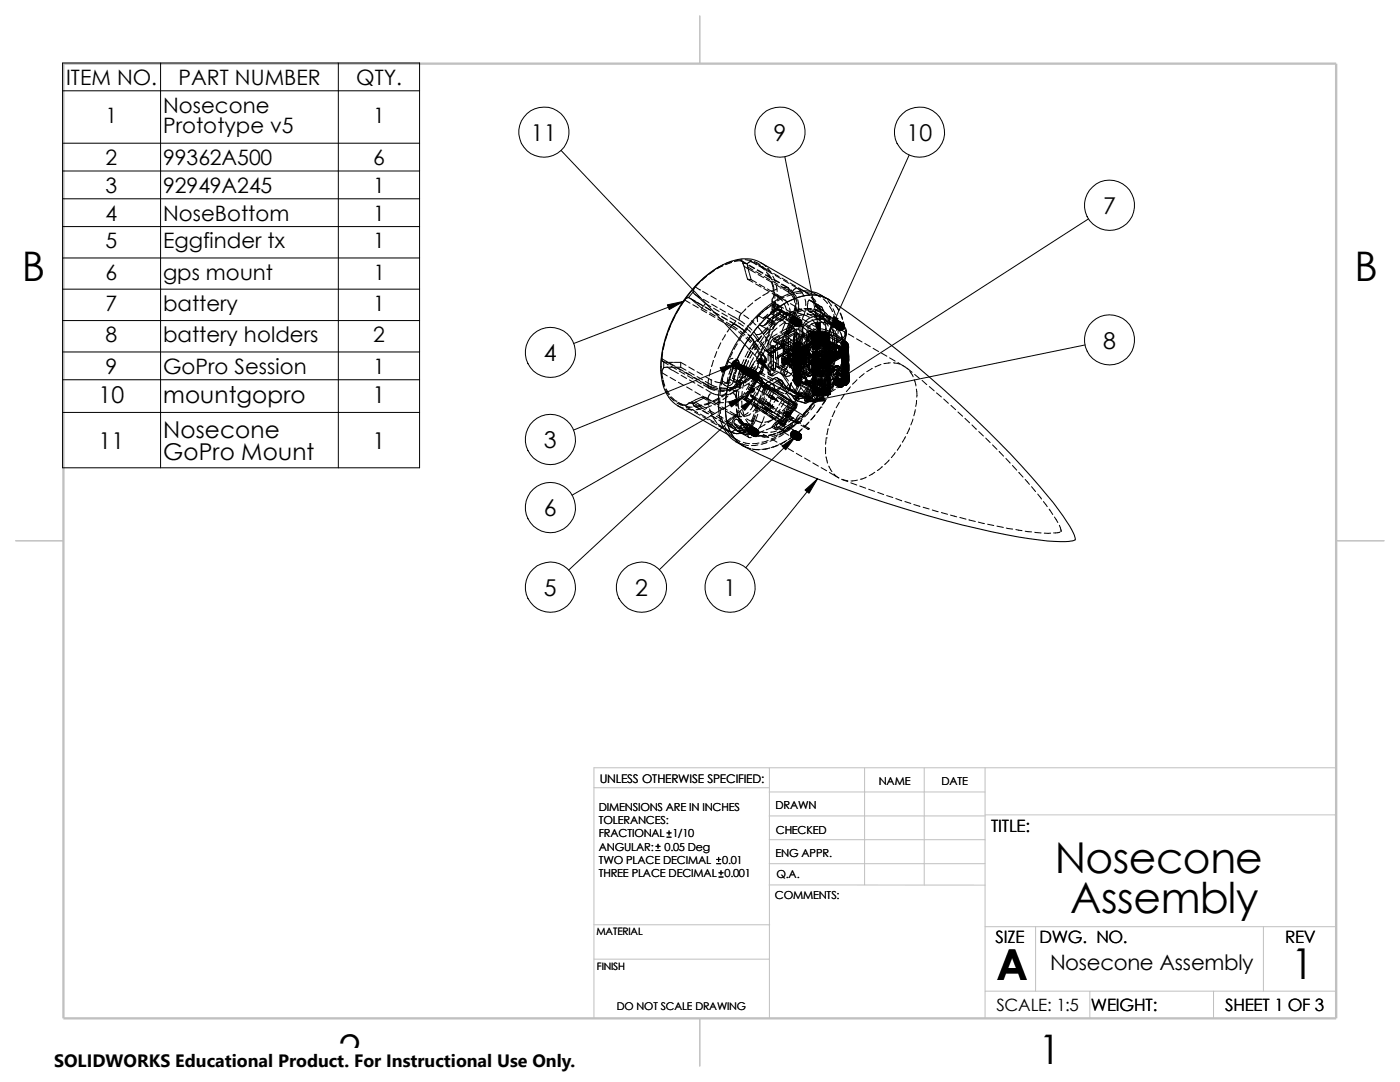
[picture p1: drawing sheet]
<svg xmlns="http://www.w3.org/2000/svg" width="279mm" height="216mm" viewBox="0 0 279 216" stroke-linecap="round" stroke-linejoin="round" font-family="sans-serif">
<defs><g id="words">
<g font-size="8.5">
<text x="210.5" y="174.1">Nosecone</text>
<text x="213.6" y="182.2">Assembly</text>
<text x="198.8" y="195.5">A</text>
<text x="257.6" y="195.3">1</text>
</g>
<g font-size="8.1">
<text x="4.4" y="56.1">B</text>
<text x="270.3" y="56.1">B</text>
<text x="67.6" y="212.3">2</text>
<text x="207.3" y="212.3">1</text>
</g>
<g font-size="4.6">
<text x="106" y="28.1">11</text>
<text x="154.3" y="28.1">9</text>
<text x="180.9" y="28.1">10</text>
<text x="220.1" y="42.7">7</text>
<text x="220.1" y="69.6">8</text>
<text x="108.5" y="72.1">4</text>
<text x="19.7" y="80.3">10</text>
<text x="32.5" y="80.3">mountgopro</text>
<text x="74.3" y="80.3">1</text>
<text x="19.7" y="89.6">11</text>
<text x="32.6" y="87.3">Nosecone</text>
<text x="74.3" y="89.6">1</text>
<text x="108.5" y="89.4">3</text>
<text x="32.6" y="91.8">GoPro Mount</text>
<text x="108.5" y="103">6</text>
<text x="108.5" y="118.9">5</text>
<text x="126.7" y="118.9">2</text>
<text x="144.4" y="118.9">1</text>
</g>
<g font-size="4.2">
<text x="13.2" y="17">ITEM NO.</text>
<text x="35.6" y="17">PART NUMBER</text>
<text x="71.1" y="17">QTY.</text>
<text x="32.6" y="22.5">Nosecone</text>
<text x="21.1" y="24.6">1</text>
<text x="32.6" y="26.6">Prototype v5</text>
<text x="74.5" y="24.6">1</text>
<text x="21.1" y="33">2</text>
<text x="32.5" y="33">99362A500</text>
<text x="74.5" y="33">6</text>
<text x="21.1" y="38.5">3</text>
<text x="32.5" y="38.5">92949A245</text>
<text x="74.5" y="38.5">1</text>
<text x="21.1" y="44.1">4</text>
<text x="32.5" y="44.1">NoseBottom</text>
<text x="74.5" y="44.1">1</text>
<text x="21.1" y="49.6">5</text>
<text x="32.5" y="49.6">Eggfinder tx</text>
<text x="74.5" y="49.6">1</text>
<text x="21.1" y="55.8">6</text>
<text x="32.5" y="55.8">gps mount</text>
<text x="74.5" y="55.8">1</text>
<text x="21.1" y="62.1">7</text>
<text x="32.5" y="62.1">battery</text>
<text x="74.5" y="62.1">1</text>
<text x="21.1" y="68.3">8</text>
<text x="32.5" y="68.3">battery holders</text>
<text x="74.5" y="68.3">2</text>
<text x="21.1" y="74.6">9</text>
<text x="32.5" y="74.6">GoPro Session</text>
<text x="74.5" y="74.6">1</text>
<text x="209.5" y="193.6">Nosecone Assembly</text>
</g>
<text font-size="3.6" x="10.8" y="213">SOLIDWORKS Educational Product. For Instructional Use Only.</text>
<g font-size="3.4">
<text x="197.8" y="166">TITLE:</text>
<text x="198.7" y="188.1">SIZE</text>
<text x="207.5" y="188.1">DWG. NO.</text>
<text x="256.5" y="188.2">REV</text>
<text x="198.8" y="201.7">SCALE: 1:5</text>
<text x="217.7" y="201.8">WEIGHT:</text>
<text x="244.5" y="201.7">SHEET 1 OF 3</text>
</g>
<text font-size="2.4" x="119.7" y="156.2">UNLESS OTHERWISE SPECIFIED:</text>
<g font-size="2.2">
<text x="119.5" y="161.8">DIMENSIONS ARE IN INCHES</text>
<text x="154.8" y="161.5">DRAWN</text>
<text x="175.4" y="156.7">NAME</text>
<text x="187.9" y="156.7">DATE</text>
<text x="119.5" y="164.4">TOLERANCES:</text>
<text x="119.5" y="167.1">FRACTIONAL 1/10</text>
<text x="154.8" y="166.3">CHECKED</text>
<text x="119.5" y="169.8">ANGULAR:</text>
<text x="119.5" y="172.4">TWO PLACE DECIMAL</text>
<text x="132.6" y="169.8">0.05 Deg</text>
<text x="144.1" y="172.4">0.01</text>
<text x="154.8" y="171">ENG APPR.</text>
<text x="119.5" y="175">THREE PLACE DECIMAL 0.001</text>
<text x="154.6" y="179.5">COMMENTS:</text>
<text x="154.9" y="175.2">Q.A.</text>
</g>
<text font-size="2.1" x="123.1" y="201.6">DO NOT SCALE DRAWING</text>
<g font-size="2">
<text x="119" y="186.6">MATERIAL</text>
<text x="119.1" y="193.5">FINISH</text>
</g>
</g></defs>
<g fill="none" stroke="#c0c0c0" stroke-width=".2">
<path d="M118.5 157.2h35M153.5 158h43.1M153.5 153.2v50M172.6 153.2v23.4M184.4 153.2v23.4M196.6 153.2v50M266.7 153.2h-148.2v50M153.5 172.3h43.1M153.5 176.6h43.1M153.5 162.8h43.1M153.5 167.6h43.1M196.6 162.6h70.1"/>
<path d="M118.5 184.5h35.1M118.5 191.4h35M196.6 184.9h70.1M196.6 197.8h70.1M206.7 184.9v12.9M217.5 197.8v5.4M242.2 197.8v5.4M252.1 184.9v12.9"/>
</g>
<path d="M139.7 3.2v9.5M3.1 107.9h9.6M266.7 107.9h9.5M139.7 203.2v9.5" fill="none" stroke="#c0c0c0" stroke-width=".21"/>
<path d="M12.7 12.7h254v190.5h-254z" fill="none" stroke="#c0c0c0" stroke-width=".47"/>
<g fill="none" stroke="#000" stroke-width=".2">
<path d="M12.5 12.6h71.2v80.7h-71.2zM12.5 18.1h71.2M32 12.6v80.7M67.5 12.6v80.7M12.5 28.6h71.2M12.5 34.1h71.2M12.5 39.7h71.2M112 30l41.7 44.1M156.6 31.3l7.2 36.4M181.4 30.9l-16 35.5M12.5 45.2h71.2M12.5 51.5h71.2"/>
<path d="M12.5 57.7h71.2M136.6 59.9l-.7 1M137.5 59.4l1.4 1.1M137.5 59.4l-.5 .1-.3 .4 1 .6M137.7 59.5l1.1 .6M138 59.7l1.1 .7M138.3 58.3l-.8 1.1M138.3 58.3l.5 .5M138.7 57.2l1.1 .7M138.8 58.8l1 .6M138.8 58.8l.9 .8M139.6 56.3l-1 1.2-.3 .8"/>
<path d="M139.8 59.7l1 .9M140.2 58.1l1.1 .7M140.4 59.7l1.1 .7M141 55.1l-.9 .8M141.9 59.1l1.1 .6M142.5 53.9l-1 .8M144.2 53l-1.1 .6M144.4 52.8l-1.1 .6M146 52.4l-1.2 .4M146.2 52.2l-1.2 .3M147.8 52l.4 .2 .1 .3M147.8 52l-1.2 .2"/>
<path d="M147.8 52l1.1 .6M148 52l1.1 .7M148.1 51.8l-1.3 .2M148.3 52.5l.5 1.9M148.3 52.5l.8 .1M148.5 53.1l1.1 .7M148.7 51.8l1.2 .2M148.8 54.5l.4 1.2M149.1 52.6l.1 .7M149.1 52.6l.4-.3 .4-.1 1.2 .5M149.2 53.3l1.1 .6M149.2 53.3l.3 1.1"/>
<path d="M149.4 53l1.1 .6M149.5 52.9l1.1 .7M149.6 54.6l.3 1.2M149.6 53.8l1.1 .6M149.9 55.8l-.7-.1 1 .6M149.9 52.2l1.1 .6M149.9 55.8l1.1 .6M150.5 52.2l1.2 .6M150.8 56.6l1.1 .7M150.8 54.2l1.1 .6M151.1 53.9l1.1 .6M151.2 53.8l1.1 .7"/>
<path d="M151.2 52.7l1.1 .7M151.3 54.8l1.1 .6M151.4 53l1.1 .7M151.5 56.7l1.1 .7M151.6 53l1 .8M151.7 59.3l-1 .7M151.8 52.4l1 .7M152.2 53.2l.8 .9M152.4 57.6l1.1 .6M152.5 55.2l1.1 .6M152.7 54.9l1.1 .6M152.7 53.6l1.1 .6"/>
<path d="M152.8 53.1h.1M152.8 54.8l1.1 .7M153 55.7l1.1 .6M153 54.4l.6 1.1M153.1 54l1.1 .7M153.2 57.7l1.1 .6M153.2 53.5l.8 1.1M153.3 58.3l-1.1 .7M153.4 54.7l.6 1.1M153.8 56l.4 1.2M154 55.8h.1M154.1 58.5l1.1 .7"/>
<path d="M154.1 56.4l.3 1.2M154.1 56.1l1.1 .6M154.2 55.1l.5 1.2M154.3 57.4v.5M154.3 57.9h.1M154.3 57.9l.2 .8M154.4 55.8l1.1 .6M154.4 54.6l1.1 .6M154.5 58.7l-.2 .7-.2 .3v3l1.1 .6M154.5 58.7l1 .6M154.5 55.8l1.1 .6M154.6 58.3v1.2"/>
<path d="M154.6 56.7l1.1 .6M154.7 54.9l1.1 .7M154.8 58.6l1.2 .7M154.9 56.9l.2 1.3M155.1 57.7l-1.2 .4M155.2 58.8v1.3M155.8 57.1l1.1 .6M155.9 56.7l1.1 .6M156 55.5l1.1 .6M156.1 59.6l1.1 .6M156.1 56.7l1.3 .7M156.2 59.4l-.9-.2 .9 .9"/>
<path d="M156.3 57.6l1.1 .7M156.4 55.9l1.1 .7M156.5 59.4l-1.2 .5M156.6 59.8l.8 1.1M157 57.7l1 .7M157 57.3a.64 .64 0 0 1 .4 1M157 57.3l-1.3 .2M157 57.3l.9 .8M157.4 58.3l.8 .9 .4 1.2M157.7 56.5l1.1 .6M157.9 57.8l.6 1M158 56.9a4.2 4.2 0 0 1 2.4 2.2"/>
<path d="M158.2 58.7l.5 1.2M158.2 58.7l-1.1 .4M158.8 59.4l.2 1.3M158.9 57.5l-.5 .3-.3 .6 .4 .3 .4 .5M159.2 59.8l.2 1.5-.3 1.1M159.3 57.4l1.1 .7M159.3 57.6l1.2 .5M160.1 58.4l-1.2 .1M160.5 58.1l1 .7M160.6 58.2l1 .7M160.7 59.7l.1 1.3M160.8 58.4l1.2 .1"/>
<path d="M161.6 59.9l1.5 1.1M161.6 59.9h-.1l-.3 .3v.7M161.6 59.9l1.2 .7M161.8 58.1l1.8 1.1M161.9 59.3l.7 1.1M162 59.2l.8 1M162.6 58.7l1 .5M163.6 59.2l.1 .1M163.7 58.8l1.1 .8M164.3 59.6l.8 1M165.2 60l.7 1M217.2 43.7l-55 35.4"/>
<path d="M12.5 75.8h71.2M12.5 70.2h71.2M12.5 64h71.2M131.9 73.1l.2 2.2M132.1 71.6l1.1 .6M132.1 74.4l.2 1.2M132.1 74.4l1.1 .6M132.2 75.9l.3 1.2M132.2 70.3l-.1 1.4 .2 .4M132.3 72.1l.2 .1M132.3 72.1l1 .7M132.3 75.8l.4 1.2"/>
<path d="M132.5 72.2l.6 .1M132.5 73.4l-.4 .6v.4M132.5 72.2v1.2M132.6 68.5l-.3 1.2M132.8 77.7l.6 1.1M132.9 77.6l.7 1.1M133.1 72.3h1.3M133.1 72.3l1.1 .6M133.1 73.2l1.1 .7M133.2 66.7l-.4 1.1M133.2 66.6v.1M133.6 72.4l1.1 .7"/>
<path d="M133.7 79.2l.9 .8M133.7 75.3l1.1 .6M133.9 64.8l-.5 1.2M133.9 73.1l1.1 .6M134 79.2l.9 .9M134.3 73.9l1.1 .6M134.4 73.3l-1.9 .1M134.6 73.3h1.2M134.6 72.3h1.2M134.7 63.1l-.6 1.2M134.8 73.2l1.1 .7M135.3 73.4l1.1 .6"/>
<path d="M135.4 76.3l1.1 .6M135.6 74l1.1 .7M135.6 61.5l-.6 1.1M135.8 72.3l1.1 .6M135.8 73.3l1.1 .6M135.8 72.3v1M135.9 74.9l1.1 .6M136.4 74.2l1.1 .6M136.5 60.1l-22 8.4M136.9 74.3l1.1 .7M137 77.2l1.1 .7M137.2 75l1.1 .6"/>
<path d="M137.5 73.2l1.1 .7M137.5 74.2l1.1 .6M137.6 75.8l1.1 .7M138.1 75.1l1.1 .7M138.3 60.8l1.1 .6M138.6 75.3l1.1 .6M138.7 78.2l1.1 .6M138.9 75.9l1.1 .7M139 60.3l1.3 .7M139.1 60.6l.9 .9M139.1 74.2l1.1 .6M139.1 75.1l1.1 .7"/>
<path d="M139.2 76.8l1.1 .6M139.7 76.1l1.1 .6M139.9 61.8l1.1 .6M140 61.5l1.1 .6M140 79.2l-2 1M140 79.2l1.1 .6M140 79.2l.8 .1M140.2 76.2l1.1 .7M140.2 79l1.1 .7M140.4 76.8l1.1 .6M140.7 61.2l1.2 .8M140.8 76.1l1.1 .7"/>
<path d="M140.8 75.1l1.1 .7M140.8 79.3l-2.5 1.2M140.8 60.6l1.1 .6M140.8 60.6l-.8 .9M140.8 79.3l1.1 .6M140.8 76.8l1.1 .6M140.9 77.7a4.7 4.7 0 0 0 3.4 1.2l.1-.1M141.3 76.9l2 .6M141.3 76.9l.2 .5M141.3 79.7l.2 1.2M141.3 79.7l1.2 .4M141.4 75.6l-.1 1.3"/>
<path d="M141.5 77.4l.2 .1 .3-.1 1.2 .4M141.5 77.5l1.2 .4M141.6 62.7l1.1 .6M141.6 62.4l1.1 .6M141.7 78.6l-.4 .7v.4M141.8 73.7l-.3 1.3M142 60.7l1.1 .6M142.1 75.9l-.2-.1v1l1.2 .4M142.3 62.2l1.3 .7M142.4 71.9v.1M142.4 72l-.4 1.2M142.4 61.5l1.1 .6"/>
<path d="M142.7 76.1l1.2 .3M143 70.1l-.4 1.2M143.2 63.7l1.1 .6M143.3 63.3l1.1 .7M143.3 78l1.3 .1M143.4 79.4l-1.1 .6M143.5 79.5l-1.1 .6M143.5 60l1.1 .7M143.6 79.4v1.2M143.7 61.6l1.1 .7M143.7 77.3l1.3 .2M143.8 77.5l-.1 1.2"/>
<path d="M143.8 68.4l-.5 1.2M144 63.1l1.1 .7M144.1 62.5l1.1 .6M144.1 76a.81 .81 0 0 0 .7 .9M144.1 76l1 .5M144.1 63.2l1.1 .7M144.2 75.6l-.3 1.2M144.4 74.7l-.3 1.3M144.5 76.5h.6M144.6 76.8l2 1.2M144.7 64.5l1.1 .7M144.7 73.8l-.3 1.2"/>
<path d="M144.8 66.8l-.7 1.1M144.9 72.9l-.4 1.2M144.9 64.3l1.2 .7M145 78.3l-1 .8M145.1 78.4l-1 .8M145.1 76.5h.1M145.1 77.5l-1.3 .1M145.2 61l1.1 .6M145.2 72.1l-.1 .2M145.2 72.1l1 .5M145.3 79l-1 .8M145.3 75.3l-.2 1.2"/>
<path d="M145.3 62.6l1.1 .6M145.4 72l-.5 1.2M145.6 75.6l-.5 .9M145.6 75.6l1.4 .9M145.6 64.1l2.2 1.3M145.7 63.4l1.1 .7M145.8 64.2l3 2M145.8 76.4l-.7 .1M145.8 65.2l1.1 .6M145.8 65.2l-.7 1.1M145.9 74.4l-.3 1.2M145.9 73.4l-.4 1.3"/>
<path d="M146.1 73.2v.1M146.1 73.2l.2 .2M146.2 72.3v.6h.2M146.2 72.3l-.2 .3M146.2 70.3l-.6 1.1M146.2 72.6l-.1 .3M146.2 72.8h.1M146.2 75.5l.2 .2v.5M146.2 72.8l.3 .1M146.2 75.5l1.5 .8M146.3 77.4a4.3 4.3 0 0 1-2.5 .5M146.3 77.4h.5"/>
<path d="M146.3 72.4l-.1 .4M146.3 72.3v.1M146.3 71.5l-.7 .2-.4 .4M146.3 72.4l.3-.2v.3M146.3 72.3l-.2 .8M146.3 72.4l-.1 .2M146.3 76.2a.96 .96 0 0 1-.9 .8M146.4 77.6l-1.2 .4M146.4 78.5l.4 .4 .2 .7M146.4 72.1h.3l.1 .2-.2 .1M146.4 72.2l.3 .1M146.4 72.8l.3 .1"/>
<path d="M146.5 72.9h.2M146.5 72.6l-.3-.1v.3h.3M146.5 77.1l-1 .8M146.5 72.9l.1 .1M146.5 72.9v.2M146.5 72.6v.3M146.5 72.8h-.1M146.5 77.2l-.9 .9M146.5 73.1l.2 .1M146.5 72.6v.2M146.5 72.7l-.5 1.2M146.5 72.7l1.4 .8"/>
<path d="M146.5 63.2l1.1 .7M146.6 73v.1M146.6 72.6l-.1 .3M146.6 74.3l-.4 1.2M146.6 72.5l-.1 .3M146.6 72.6h.1M146.6 72.2l-.3 .1M146.6 72.9v.3l.4-.1M146.6 72.9l.1 .1M146.6 73l.3 .3M146.6 72h.1M146.6 72.4l-.1 .4"/>
<path d="M146.6 72.9v.1M146.6 74.8l-.2 1.4M146.6 72.4l-.1 .3M146.6 72l-.3 .3M146.6 72.2l.1 .1M146.6 72.2l.3 .2M146.7 73l.1 .1M146.7 72l-.6 1.1M146.7 73l-.1 .1M146.7 72.3l-.2 .3M146.7 72.3l.2 .1M146.7 74.9l-.3 1.3"/>
<path d="M146.7 73.2h.1M146.7 73.1l.3 .1M146.7 73.2l.2 .1M146.7 78.1h.4M146.8 73.1h.1M146.8 77.8l-1 .8M146.8 73.1v.1M146.8 72.5l-.2 .4M146.8 72.3h-.1M146.8 71.8l.4 .1-.4 .1M146.8 72.3l.3 .1v.3M146.8 64.8l-.1-.1-.4 .1-.5 .4"/>
<path d="M146.8 73h-.1M146.8 64.1h.1M146.8 61.9l1.2 .7M146.9 73.1l.1 .1M146.9 72.3l-.3 .2M146.9 77.1l-1.3 .2M146.9 72.3h.2v.4M146.9 72.4l-.1 .1M146.9 72.5l-.3 .4M146.9 71.6l.4 .4M146.9 64.1l-.8 .9 1.1 .7M146.9 73.3h.1"/>
<path d="M146.9 72.4l.2 .1M146.9 72.7l-.3-.2-.1 .3M146.9 72.4v.3M146.9 79.1v.2M146.9 79.7v1.3M146.9 72.7l-.2 .2M146.9 73.2l.2 .1M146.9 73.1h-.1M146.9 73.2l.3 .3M146.9 73v.3M146.9 73.3l.1 .1M146.9 72.6l-.1 .5"/>
<path d="M146.9 73.1l-.3 .8M146.9 72.4v.1M147 79.6l-.7 .4-1.3 .2M147 77l-.2 .4M147 79.6l.1 .8 .4 1.2M147 72.4l.1 .1M147 72.5l-.2 .6M147 72.8l-.1 .2M147 73.2l.2 .2M147 72.8l-.2 .2M147 71.8l-.5 .2-.3 .3M147 76.5l-.4 .4-.2 .7"/>
<path d="M147 77l-1.2 .4M147 71.7l.3 .1M147 73.2l-.4 .3h-.3M147 73l-.1 .1M147 73.4h.1M147 72.7v.1M147 73.2l.3 .2M147 73.4h.3M147 73.2l-.1 .1M147 73v.1M147 77.8l-.1 1.3M147 72.3l.3 .2"/>
<path d="M147.1 71.8h.1M147.1 73.3h.1M147.1 73.2h.1M147.1 72.5l.1 .1M147.1 73.1v.3M147.1 73.2h-.1M147.1 73.4h.1M147.1 72.7l-.1 .2M147.1 73.3v.1M147.1 76.1l-.1 .4M147.1 73.4l-.4 1.1M147.1 71.8l-.5 .2"/>
<path d="M147.1 76.2l-.1 .8M147.1 72.5l-32.6 13.3M147.1 73.1l-.1 .1M147.1 68.6l-.6 1.1M147.1 72.7l.3 .2M147.2 72.9l-.3 .2M147.2 72.9l-.1 .2M147.2 72.6l-.3 .5M147.2 73.2h-.2M147.2 72.3v.1M147.2 75.7l-.1 .5M147.2 73.5h.1"/>
<path d="M147.2 72.6l.2 .1M147.2 73.3l-.4 1.2M147.2 71.9l.1 .1M147.2 72.6v.2M147.2 72.8l-.1 .1M147.2 72.8l-.1 .2M147.2 77.9l-.2 .2-.1 1M147.2 73.3l.1 .1M147.2 73.5l.2 .1M147.2 73.4l.2 .2M147.2 72.5v.2M147.2 72.6l-.4 .4"/>
<path d="M147.3 73.4h.1M147.3 72.7l-.2 .4M147.3 72.4v.1M147.3 73.3v.1M147.3 75.2l-.2 .9M147.3 72l.1 .3M147.3 73.2l-.4 .1M147.3 72.7l.1 .1M147.3 73.4l.3 .1M147.3 72l.1 .3v.6M147.3 72.7v.1M147.3 79.9v1.3"/>
<path d="M147.3 73.6h.3M147.3 64.4l1.1 .7M147.3 72.5l1.2 .6M147.3 76.7l-1 .7M147.4 72.9l-.7 .6h-.3l-.3-.3M147.4 73.6h.1M147.4 73.4h.1M147.4 72.7l.1 .1M147.4 73.3l-.1 .1M147.4 72.8l-.4 .4M147.4 72.6v.1M147.4 73.4v.2"/>
<path d="M147.4 72.6h-.1M147.4 73.3l-.2 .1M147.4 73.4l.1 .1h.2M147.4 73.3v.3M147.4 75.9l-.3 1.3M147.4 72.7v.1M147.4 73.6l.1 .1M147.4 72.8l-.1 .2M147.4 72.7h-.1M147.4 72.3l-.1 .4M147.4 66.2l1 .8M147.4 72.9l1.1 .7"/>
<path d="M147.4 72.3v.3M147.4 72.2v.6M147.4 72.8v.1M147.4 72.8l-.2 .7M147.4 78.1l-.1 1.2M147.4 72.5v.1M147.5 72.8l-.3 .4M147.5 72.8h.1M147.5 73.7h.1M147.5 73.3l-.2 .1M147.5 73.7h.4M147.5 72.8h-.1"/>
<path d="M147.5 73l-.4 .3M147.5 73.4l.1 .1M147.5 73.5l.1 .2M147.5 72.7l-.1 .4M147.5 72.8v.1M147.6 73.5l.1 .1M147.6 73.7l.1 .1M147.6 72.9l-.2 .5M147.6 73.4v.1M147.6 72.6h.1M147.6 75.8l-1.2 .4M147.6 75.8v1h-.2"/>
<path d="M147.6 73.6h-.1M147.6 72.8l.1 .1M147.6 73.6h.1M147.6 73.4l-.4 .1M147.6 63.9l1 .7M147.6 73.9l-.3 1.2M147.7 73.6h.1M147.7 73.5h.1M147.7 73.3l-.3 .1M147.7 76.3l.2 .5-.3 .6M147.7 72.9v.2M147.7 73.5l-.1 .1"/>
<path d="M147.7 73.5h-.1M147.7 72.9h.1M147.7 72.9l-.2 .4M147.7 73.1l-.3 .2M147.7 73l-.2 .5M147.7 73.6v.1M147.7 73.4h-.2M147.7 73.6l.1 .1M147.7 72.9h-.1M147.7 73.7l.1 .1M147.7 73.7l.1 .2M147.7 72.9v.1"/>
<path d="M147.7 73h.3M147.7 66l1 .8M147.7 73.6v.4l.7 .4M147.7 73.7h-.1M147.7 72.7h.1M147.8 72.9h.1M147.8 73.9h.1M147.8 73.7h.2M147.8 72.9v.2M147.8 73.8v.1M147.8 73.1l-.1 .2M147.8 73.9l-.3 .8"/>
<path d="M147.8 73.8l.1 .1M147.8 72.9l-.1 .1M147.8 75.8l1.1 .6M147.8 73.6l-.1 .1M147.8 73.6l.1 .2M147.8 73.2l-.1 .5M147.8 73.7l.2 .2M147.8 73.7l.2 .3M147.8 76.2l-.2 1.2M147.8 73.1h.1M147.8 73l-.1 .4M147.8 76.8l-1 .6"/>
<path d="M147.9 73.4l-.2 .1M147.9 73.7l.2 .2M147.9 73.3l-.2 .2M147.9 75.9l-.9 .9M147.9 73.7h.1M147.9 74.1l1.1 .6M147.9 72.8h.1M147.9 73.7l-.2 .1M147.9 73.8h.2M147.9 72.9l.1 .1M147.9 73.6l-.3 .1M147.9 73.2v.1"/>
<path d="M147.9 73.1l-.2 .5M147.9 73.5l-.1 .4M148 73l.1 .1-.1 .4M148 77.3l-1.1 .7a3.1 3.1 0 0 1-1.9 .7M148 73.9v.1M148 79.4l.5 .3M148 73.8l.3 .3M148 75.1l-.3 1.2M148 73v.2M148 73.1l-.1 .1M148 65.6l.8 .6M148 73.7h-.1"/>
<path d="M148 73.7l.1 .2M148 72.9v.1M148 73.6v.2M148 73.1l-.3 .5M148 73.8v.2M148 73l-.2 .7M148 73l-.1 .1M148 73l.1 .1M148 74.2l-.4 1.2M148 72.9h.1M148 73.4l-.3 .2M148 73.4v.4"/>
<path d="M148 79l-1 .6M148.1 73.9h.2M148.1 73.1l-.3 .6M148.1 74h.1M148.1 73.1l.2 .1M148.1 76.5l-.9 .8M148.1 73.1h.3a.47 .47 0 0 1-.2 .8M148.1 73.8l.1 .2M148.1 73.9l.2 .2M148.1 73.2h.2M148.1 73.9l.1 .1M148.1 73l-.1 .6"/>
<path d="M148.1 73.8l-.2 .1M148.1 73.2l-.1 .2M148.1 73.2l-.2 .3M148.1 67l-.7 1M148.1 78.1l-.1 1.3M148.2 73.1l-.2 .1M148.2 73.9l.1 .1M148.2 73.3l-.2 .1M148.2 73.8v.1M148.2 73.9l-.2 .1M148.2 74h.2M148.2 73h.1"/>
<path d="M148.2 73.4l-.3 .3M148.2 73.2v.1M148.3 74l.2 .2M148.3 74.1h.1M148.3 74.8l-.1 .5-.3 .4-1 1M148.3 73.9h-.1M148.3 73.2v.2M148.3 73.3l-.1 .1M148.3 73.4l-.2 .5M148.3 73.7l-.4 .2M148.3 73.4l-.1 .1M148.3 73.2l.1 .2"/>
<path d="M148.3 73.9l.4 .3M148.3 73.2l.2 .1-.2 .8M148.3 73.2h.1M148.3 73.1v.1M148.3 73.1h.1M148.3 73.6l-.1 .1M148.3 76.2l-1.3 .8M148.3 74.1l.1 .1M148.3 73.8l-.1 .1M148.3 73.6v.4M148.4 73.5l-.4 .3M148.4 73.3h.1"/>
<path d="M148.4 73.3l-.1 .1M148.4 62.9l1 .7M148.4 73.4l-.1 .2M148.4 74l.1 .2M148.4 74h-.2M148.4 74.4l-.4 1.2M148.5 74.2l.5 .1M148.5 79.7l1 .7M148.5 74v.1zM148.5 73.7l-.2 .2M148.5 71.8l-.5 1.1M148.5 76.2l-.3 1.3"/>
<path d="M148.5 73.2h.1M148.5 74.6l-.2 .2M148.5 73.4h.2M148.5 79.7l2.6 1.8M148.5 73.3v.4M148.5 74.6l1.1 .7M148.5 74.1h-.2M148.5 73.3l-.1 .1M148.5 73.4l-.2 .2M148.5 73.7l-.1 .3M148.5 73.4v.1M148.5 73.6l-.5 1.2"/>
<path d="M148.5 74.1l.3 .3M148.5 79.1l1.1 .7M148.5 74.1h.2M148.5 73.4v.2M148.5 73.9l-.3 .1M148.6 73.4h-.1M148.6 73.4h.1M148.6 73.3v.1M148.6 73.4l-.1 .1M148.6 79.1l-34.4 19.7M148.6 73.2h.1M148.6 78.3l-.6 1.1 .5 .4 .7-1.1"/>
<path d="M148.6 79.6h.2M148.6 79.6l.3 .2M148.6 74.1l.2 .2M148.6 73.4l-.2 .6M148.6 73.8l-.1 .3M148.7 74.2h.2M148.7 73.7l-.3 .3M148.7 73.4v.1M148.7 73.8l-.1 .5 .4 .1M148.7 74.2h-.2M148.7 74l-.2 .1M148.7 75.1l-1.1 .7"/>
<path d="M148.7 74.1l-.2 .1M148.7 73.4l.1 .1M148.7 73.5l-.1 .3M148.7 74.2l.1 .2M148.7 73.4v.2M148.8 74.4l.3 .1M148.8 73.5h.1M148.8 79.6l1.3 .9M148.8 74.1v.2M148.8 73.9l-.2 .1M148.8 73.9l-.3 .2M148.8 73.5l-.2 .1"/>
<path d="M148.8 73.6l-.2 .2M148.8 73.3h.1M148.8 73.9l-.1 .3M148.8 74.3h-.1M148.8 66.2l.2 .2M148.8 74.5h.3zM148.8 73.5v.2zM148.8 74l-.1 .2M148.8 61.6l-1 1.1-.3 .6v.4M148.8 74.3l.1 .2M148.8 65.5l1 .8M148.9 73.2l.2 .1v.5"/>
<path d="M148.9 74.3h.2M148.9 76l-1.3 .8M148.9 79.7l-.2-.1 1.2 .8M148.9 74.2l.1 .2M148.9 73.5l-.1 .2M148.9 73.5l.1 .1M148.9 73.7l-.1 .2M148.9 71.9l-.5 1.2M148.9 74.3l.1 .2h.3M148.9 73.5h.1M148.9 74.1v.2M148.9 74.2l-.1 .1"/>
<path d="M148.9 74.2v.1M148.9 67.4l.9 .9M148.9 74l-.6 .8M148.9 73.4h.1M148.9 74l-.2 .1M148.9 73.7l-.2 .5M148.9 74l-.1 .3M148.9 74.3l-.1 .1M148.9 74.3l.2 .1M148.9 74.1v.1M149 74.4h.2M149 73.6h-.2"/>
<path d="M149 79.3l1 .7M149 73.6v.1M149 71.7l-.5 1.2 .4 .3M149 73.2l.7 .4M149 74.4l.2 .2M149 74.3h-.1M149 73.6l.1 .1M149 73.9l-.2 .2M149 73.7l-.1 .3M149 73.5l.1 .1M149 74.4l-.4 1.2M149.1 73.8l-.2 .3-.5 .3"/>
<path d="M149.1 73.7h.1M149.1 73.8l-.2 .2M149.1 74.5h.4M149.1 74.4v.1M149.1 73.8h.1M149.1 74.2v.3M149.1 74l-.2 .2M149.1 74.2l-.1 .2M149.1 73.6l-.1 .2M149.1 73.7h-.2M149.1 73.5h.1M149.1 74v.2"/>
<path d="M149.1 74l-.3 .3M149.1 74.4l-.1 .1M149.1 65l1 .9M149.1 74.5h.1M149.1 67.3l.9 .9M149.1 74.2l-.1 .1M149.1 73.7v.2M149.1 73.9v.1M149.1 73.7l-.1 .1M149.1 73.7v.3M149.1 74.5l-.8 .9M149.2 73.7h.1"/>
<path d="M149.2 74.4l.1 .2M149.2 73.6v.1M149.2 73.7h-.1M149.2 73.7l-.1 .2M149.2 73.7l-.1 .1M149.2 74.4v.1M149.2 74.5l-.7 .1M149.2 74.5l1 .6M149.2 73.7l1 .7M149.2 74.5h.1M149.2 73.6h.1M149.2 74.5l.1 .1"/>
<path d="M149.2 74.6h.1M149.2 74.5h-.1M149.2 65.4l-.7 1.1M149.2 66.6l2.3 3M149.3 74.5h.2M149.3 74.3l-.2 .1M149.3 78.5l-.7 1.1M149.3 73.7v.1M149.3 74.3l-.1 .1M149.3 74.3l.1 .8M149.3 74.5l1.3 .8M149.3 78.1l.4 .3"/>
<path d="M149.3 74.7l.2 .1M149.3 73.9l-.1 .5M149.3 74l-.3 .4M149.3 73.7l.1 .1M149.3 73.8v.2M149.3 74.5l.1-.2-.1 .4M149.3 74.8l.1 .2M149.3 73.8l-.3 .4 .1 .3M149.3 74.5l.2 .4M149.3 74.8l.6 .1M149.3 74.8l.2 .3M149.3 70.1l-.6 1.1"/>
<path d="M149.3 74.8l.2 .2M149.3 76.6l1.1 .7M149.4 73.7l.5-.5 1.1 .6M149.4 73.8l-.3 .2M149.4 74.6l.1 .2M149.4 73.7h-.3M149.4 73.8l-.1 .2M149.4 74.6v.1M149.4 73.7h.1M149.4 78.5l-.6 1.1M149.4 75.1l.3 .2M149.4 73.8l.1 .1"/>
<path d="M149.4 74.4l-.1 .1M149.4 72l-.5 1.2M149.4 75h.1M149.4 74.8h.3M149.4 66.8l.9 1 1.4 2M149.4 73.8l-.1 .1M149.4 73.9v.1M149.4 73.7l.2 .3M149.5 75.8l-1.1 .7M149.5 74.7l.3 .1M149.5 75h.1M149.5 74.5l-.1 .1"/>
<path d="M149.5 77.8l.4 .2M149.5 74.5h.1l-.1 .3M149.5 75l.1 .1M149.5 73.9l-.2 .2-.1 .4M149.5 73.7l-.2 .1M149.5 75a.43 .43 0 0 0 .7 0M149.5 73.9l-.2 .5M149.5 74.8l1.1 .7M149.5 74.8l-.2-.1 .2 .3M149.5 75.1l.5 .2M149.5 73.7h.1M149.5 75.1l1.2 .6"/>
<path d="M149.5 78.6l-.7 1.1M149.5 74.5l-.3 .1M149.5 74.7l.1 .1M149.5 74.7v.1M149.5 74.9v.1M149.5 74.9l.1 .2M149.6 75.1h.1M149.6 73.9v.1M149.6 74.7v.1M149.6 74.4v.3M149.6 75h-.1M149.6 74.8h-.1"/>
<path d="M149.6 75.1l.1 .2M149.6 74l-.2 .3M149.6 73.9l-.2 .2M149.6 76.7l-.6 1.1M149.6 74v.2M149.6 74.2l-.1 .1M149.6 74.4l-.1 .3M149.6 74.1l-.3 .6M149.6 74.2l-.1 .4 .1 .3M149.6 75h.1M149.6 75v.1M149.6 76.4l-1.1 .6"/>
<path d="M149.6 69.5h.1M149.6 78.3l-.6 1-.4-.2M149.6 78.3l-.4-.2-.6 1M149.6 73.9l-.3 .1M149.6 74l.1 .1M149.6 74h.1M149.6 75.1l.5 .4M149.6 74h-.1l-.2 .3M149.6 73.9l.1 .1M149.6 74.8l.1 .1M149.6 74.9h.3M149.6 69.5l-.1 .3"/>
<path d="M149.7 75.1h.2M149.7 74h.1l-.2 .2M149.7 75.1l.2 .3M149.7 74.9l.1 .1M149.7 75.1h.1M149.7 75.3h.2M149.7 74.7l-.3 .3M149.7 78l-1.1 .6M149.7 75.1l-.1 .1M149.7 75h-.3l-.9 1M149.7 70.2l-.6 1.2M149.7 74v.2"/>
<path d="M149.7 74.8v.1M149.7 74.2l-.2 .3M149.7 74l-.1 .3M149.7 75v.1M149.7 74.8l-.1 .1M149.7 74.7v.2M149.7 75.1l.1 .2M149.7 75l.2 .3M149.7 73.6l.3 .2M149.8 77.6l-.3 .2M149.8 74h.1M149.8 74l-.4 .7 .2 .2"/>
<path d="M149.8 75.2h.1M149.8 75h.1M149.8 74.8h-.1M149.8 70.1l-.6 1.1M149.8 73.8h.3M149.8 73.8l-.2 .1M149.8 74.8l.1 .1M149.8 74.7l-.3 .1M149.8 73.8l1.4 .8M149.8 75.1l.1 .1M149.8 74.8l.2 .1M149.9 75.1h-.4"/>
<path d="M149.9 75.4h.1M149.9 75.4h.3M149.9 74.7l-.4 .1M149.9 78.8l1.6 1M149.9 75.1h.1M149.9 73.8l-.5 .8M149.9 74.1l-.2 .1M149.9 75.1h-.2M149.9 75.1l-.3 .1M149.9 75.2h.1M149.9 75h.3M149.9 78.8l-.1 .2"/>
<path d="M149.9 74.1h-.1M149.9 77.7l-.1 .2 .1 .2M149.9 75.1l.3 .3M149.9 74.1l.1 .2-.4 .5M149.9 75.1v.1M149.9 75.2v.1M149.9 74l-.3 .4M149.9 75.2v.2M149.9 73.5l-.7 1M149.9 73.5l1.1 .6M149.9 73.5l-.7 .2 1.1 .6M149.9 76.9h.1"/>
<path d="M149.9 74.6l.5 .3 .2-.3M149.9 76.9l.5 .2M149.9 74v.1M149.9 74.8l-.3 .3M149.9 74.9l.2 .2M149.9 74.8v.2M149.9 74.3l-.1 .2M149.9 74.3l-.2 .5M149.9 75.3l.2 .2M149.9 75.3l.2 .1M149.9 74.6l.3 .1M149.9 64l1 .9"/>
<path d="M149.9 78.1l.3 .1M149.9 75.2l-.9 .6M150 79.1l.2-.1-.2 .1 1 .7M150 73.9l.1 .4M150 73.8v.1M150 73.9h.3l-.1 .1M150 74.6l-.1 .4M150 74.6l-.1 .4-.1-.2M150 73.9l.2 .1M150 73.9l-.2 .1M150 75.2l-2.1 1.2M150 75.4h.2"/>
<path d="M150 75.4l.4 .1M150 77.3l-.6 1.1M150 75.3l.2 .1M150 75.2l.1 .1M150 75l.1 .1M150 74.3l-.2 .6 .2 .2M150 75.1l.1 .1M150 74l.3 .4M150 74l.1 .1M150 73.9h.1M150 74.9v.2M150 75.2v.1"/>
<path d="M150 75.2h.1M150 74.2l.1 .1M150 74.9l.1 .1M150 75.3h-.1M150 74.9l1.2 .6M150 74.3l-.1 .3M150.1 77.4l-.1 .2a.67 .67 0 0 1-.7 .5M150.1 75.1h.1M150.1 74.5l-.3 .2M150.1 75l.1 .1M150.1 78.9v.2l-.3-.1M150.1 78.9v.1"/>
<path d="M150.1 79h-.1M150.1 74.1h.1M150.1 75l-.2 .1M150.1 75h-.2M150.1 74.3h.1M150.1 74.3h-.1M150.1 74.9l-.2-.1-.3 .2M150.1 75.3l.2 .3M150.1 73.8v.1M150.1 74.1v.2M150.1 74.9v.3M150.1 75.3h.1"/>
<path d="M150.1 74.9l.1 .2M150.1 73.9l-.2 .1h.1M150.1 67.6a.73 .73 0 0 1 .1 1.1M150.1 73.8l.3 .2M150.1 73.9l.2 .1M150.1 74.3l-.2 .5M150.1 75.4l.1 .2M150.1 73.9h.1M150.1 73.9l-.5 .5M150.1 75.3l.1 .1M150.1 74.9l-.2 .2M150.1 75.6l1.1 .6"/>
<path d="M150.2 75l.2 .1M150.2 75.4h.1M150.2 77.5l-.3 .2M150.2 77.8h.1M150.2 77.5h.1M150.2 73.9v.1M150.2 74.9v.1M150.2 74.5v-.2l-1.1 .6M150.2 74l-.4 .3-.2 .5M150.2 75.1l.2 .3M150.2 74.9l-.1 .2M150.2 75l.1 .2"/>
<path d="M150.2 74.4l-.3 .5M150.2 74.9l-.1 .1M150.2 75v.2M150.2 74.7l-.2 .1h-.3M150.2 74.4l-.2 .2M150.2 74l1.1 .6M150.2 75.4l.2 .1h.2M150.2 74.7l1.1 .7M150.2 74.5l-.1 .1M150.2 68.7l-.6 .8M150.2 60.5l-1 .8M150.2 68.7l.7 1.1"/>
<path d="M150.2 74.8h.1M150.2 74.2h.1M150.2 77.9l-.3 .2M150.2 78.2l-.3 .2-.3-.1M150.2 77.5l-.5-.3-.3 .3 .1 .3M150.2 73.9l.1 .1M150.2 75.3l.1 .1M150.2 74.2v.1M150.2 75v.1M150.2 74.7l-.1 .4M150.2 74.7l-.1 .2M150.2 75.3v.1"/>
<path d="M150.2 74.2l-.2 .1M150.2 75.3l.1 .2M150.2 75.3h-.2M150.2 60.5h.1M150.2 75.1l-.4 .2M150.2 74.8l-.1 .1M150.2 75.6h.2M150.2 75.1h.1M150.2 76.8l-.7 1.3M150.2 77.4l-.6 1.1M150.2 75l.2-.1-.1 .3M150.2 74.7v.2"/>
<path d="M150.2 70.4l-.6 1.1M150.2 73.9v.8M150.2 74.3v.1M150.2 75.2l.1 .1M150.2 74.3l-.4 .5M150.2 74.5l-.2 .4M150.2 75.1l-.2 .2M150.3 74l-.2 .1M150.3 75.4h.2M150.3 75.3l.1 .1M150.3 75.2h.1M150.3 77.5l-.4 .2"/>
<path d="M150.3 77.5l.2 .1M150.3 77.5v.4l-.4 .2M150.3 74l-.1 .7M150.3 75.1h.1M150.3 75l.2-.3-.2 .5M150.3 74h.1M150.3 75.4v.1M150.3 75.3l-.2 .1M150.3 75.1l-.4 .1M150.3 75.1h-.1M150.3 66.8l.8 .9M150.3 74.4h.1"/>
<path d="M150.3 75.1l.2 .1M150.3 69.3l-.1 .3M150.3 75.5l.1 .1M150.3 75.4h.1M150.3 75v.2M150.3 74.8l-.1 .3M150.3 74.2l.1 .1M150.3 75l-.3 .1M150.3 74.8l-.2 .1M150.3 74.2l-.1 .2M150.3 75.5l.2 .1M150.3 75.4l.2 .2"/>
<path d="M150.3 74.4l1.1 .6M150.4 77.1h.1M150.4 74.3h.1M150.4 74.3h-.2M150.4 74.1l-.2 .1M150.4 76.9l-.7 1.1M150.4 71.4l-1.1 2.3M150.4 74h.1M150.4 74v.1M150.4 74.5l-.2 .3M150.4 74.3v.1M150.4 75.1l-.2 .1"/>
<path d="M150.4 74.5l-.2 .2M150.4 75.4v.2M150.4 74.1h.1M150.4 74.6l-.1 .2M150.4 74.4v.1M150.4 74l-.5 .3-.2 .4M150.4 75.1l-.2 .2M150.4 74l.1 .2M150.4 74l.1 .1M150.4 75.1h-.1M150.4 74.5h.1l-.2 .5M150.4 75.2l-.2 .2"/>
<path d="M150.4 74.5l-.1 .3M150.4 75.2l.1 .1M150.4 75.1l.1 .2M150.4 72.6l-.7 1.1M150.4 75.6h.1M150.4 75.4l.1 .2M150.4 74.3l-.2 .2M150.4 75.2l.1 .2M150.4 74.3v.2M150.4 75.6l.3 .1-.2-.1M150.4 74.4l.1 .1M150.5 75.4l-.4 .1"/>
<path d="M150.5 75.3l.2 .1M150.5 74.3v.2M150.5 75.4l.1 .1M150.5 79.5l-.4-.1 1.1 .7M150.5 79.5l1.9 1.3M150.5 75.4v.2M150.5 75.2h-.1M150.5 75.3h.1M150.5 75.1l-.1 .1M150.5 74.1l-.2-.2 1.1 .7M150.5 74.9h.1M150.5 74.3l-.3 .5"/>
<path d="M150.5 75.1h-.1M150.5 75.1v.1M150.5 75.6h.1M150.5 74.4l-.3 .4M150.5 64l-.9 .9M150.5 74.3l.2 .2M150.5 77.6v.4l-.3 .2M150.5 74.4h.1M150.5 77.6l-.3 .2M150.5 77.7l-.3 .5M150.5 75.1v.2M150.5 74l.1 .1"/>
<path d="M150.5 74.1h.1M150.5 74l.2 .5M150.5 74.5l.1 .1M150.5 74.1v.5M150.5 75.2l-.2 .1M150.5 74v.4M150.5 75.2h.1M150.5 75l-.1 .1M150.5 66.3l1 1.4M150.5 74.1l-.3 .3M150.5 75.3h.2M150.5 75.1l-1.1 .6"/>
<path d="M150.5 74.6l-.2 .7M150.5 74l-.1 .1h.3M150.5 75.3l.3 .1M150.5 74.6v.2l.1-.2M150.5 75.4h.1M150.5 74.1l-.4 .3M150.5 74.1l.2 .1M150.5 74.1l.8 .4M150.5 75.1l.8 .4M150.6 74.2h.3M150.6 74.2l-.2 .1M150.6 75.1l.5 .4-.6 1"/>
<path d="M150.6 75.1l-.7 1.1M150.6 75.1l1.6 1.1M150.6 75.9l1.5 .9M150.6 75.9l.4 .2-.6 1M150.6 75.9l-.7 1M150.6 74.1v.1M150.6 75.1v.4M150.6 75.5v.1M150.6 75.3v.1M150.6 74.1h-.1M150.6 75.2l-.4 .2M150.6 74.2v.1"/>
<path d="M150.6 75.2l-.1 .2M150.6 75.1l-.5 .1M150.6 74.4l-.3 .4M150.6 75.2l-.2 .1 .1 .1M150.6 75.4l.1 .1M150.6 75.6h.1M150.6 74.9l-.2 .2M150.6 75.2l.3 .3M150.6 74.4l.1 .1M150.6 74.1v.4M150.6 74.9v.2M150.6 74.5l.1 .1"/>
<path d="M150.6 74.4h.1M150.6 75.6h-.2M150.6 74.4l-.1 .5M150.6 72.1l-.7 1.1M150.7 75.3l-.3 .1M150.7 75.4h.2l-.3 .1M150.7 75.1l-.5 .3M150.7 75.6h-.3M150.7 75.5h.1M150.7 75h.1M150.7 74.5h.1M150.7 75.1l-.1 .1"/>
<path d="M150.7 75l-.2 .1M150.7 75.1l-.1 .2M150.7 74.1h.1M150.7 75.3l-.3 .2M150.7 75.4v.1M150.7 75.6l.1 .1M150.7 75.3v.1M150.7 74.5v.1M150.7 75.6l.2-.2-.3 .2M150.7 74.6v.1M150.7 75.4h-.2M150.7 74.1l.1 .1"/>
<path d="M150.7 74.5l-.2 .4M150.7 74.2l-.5 .5M150.7 75.5h.3M150.7 74.2h.1M150.7 74.8l-.4 .3M150.7 75.1v.2M150.7 74.6h.1l-.1 .2M150.7 74.1v.6M150.7 74.5l-.2 .1M150.7 74.7l-.1 .2M150.7 74.2v.1M150.7 79.2l-37.2 34.5"/>
<path d="M150.7 74.2l-.3 .3M150.7 75h.3M150.7 78.2l-.6 1.2M150.7 74.8l-.1 .2-.1-.1M150.7 75.3l.2 .1M150.7 74.5l-.2 .6M150.7 68.6v.1M150.7 74.3h.1M150.7 74.5l.2 .1-.2 .5M150.7 75.3l-.2 .1M150.7 74.8l-.2 .2M150.7 73.1l-.6 1.1 .1 .1"/>
<path d="M150.7 74.8v.2M150.8 74.8l-.1 .3M150.8 74.4l-.3 .2M150.8 74.2l.1 .2-.2-.2M150.8 74.3h.2M150.8 74.3l-.2 .1M150.8 74.6v.1M150.8 75.2l-.4 .3M150.8 75.4h-.1M150.8 74.3v.1M150.8 79.5l-.4 1.2M150.8 75.4l1.1 .6"/>
<path d="M150.8 74.7l1.1 .6M150.8 75.4h-.2M150.8 74.5l-.1 .1M150.8 74.5l.2 .2M150.8 75.4l.2 .1M150.8 75.4l-.2 .2M150.8 74.5l-.1 .3M150.8 74.3v.5M150.8 75.4h.1M150.8 74.7l-.1 .1M150.8 74.7l.1 .1M150.8 75.2l-.1 .1"/>
<path d="M150.9 74.7l.1 .1M150.9 74.2h.1M150.9 74.2l.1 .3M150.9 68.5l-.8 1.2M150.9 74.3l-.2 .1M150.9 74.6h.1M150.9 74.2l.1 .1M150.9 74.3l.2 .2M150.9 75.1l-.2 .2M150.9 74.2v.1M151 74.3l-.3 .2M151 74.6v.2"/>
<path d="M151 74.4l-.5 .7M151 74.6h.3M151 74.5l-.1-.2v.4M151 75.3l-.2 .1M151 74.3v.1M151 74.4v.1M151 74.6l-.2 .1M151 74.5l-.3 .6M151 77.6l1.1 .6M151 75.5h-.3M151 75.2h.1M151 74.5h.1"/>
<path d="M151 75.5l-.4 .1M151 75.6l1.1 .7M151 75.6l-.7 1.1M151 75.6l.1 .1M151 74.8l-.3 .6M151 75.5h.1M151 74.3l.1 .2M151 74.7l-.2 .4-.1-.1M151 74.8l-.2 .3 .2 .1M151 75.5l-.3 .2M151 75.5h.2M151 75.6l.3 .2"/>
<path d="M151 75.2v.2l-.2 .1M151 74.3h.2M151 74.5l-.1 .6M151 75l.3 .4M151 75.2l-.2 .2M151 74.7l-.1 .4M151 75v.2M151 75l.8 .4M151.1 78.4h.1M151.1 74.4l.2 .2M151.1 78.4l-.6 1.1M151.1 74.5l.1 .1"/>
<path d="M151.1 74.7l-.1 .1M151.1 74.5v.6l-.1 .2M151.1 75.4l-.1 .1M151.1 74.3v.1M151.1 74.3l.2 .3M151.1 74.5l-.1 .2M151.1 69.7l.7 1M151.1 74.7l-.2 .1M151.1 74.8l-.1 .2M151.1 74.7l.2 .1M151.1 74.5l-.6 .4M151.1 75.7l1 .7"/>
<path d="M151.1 75.7l-.6 1.1M151.1 74.9h.1M151.1 67.7l-.7 .9 .7 1M151.1 67.7l1.5 2.1M151.1 74.9l-1.1 .6M151.2 75.5l-.6 .2M151.2 75.3l.1 .1M151.2 74.6h.1M151.2 74.8l-.2-.2-.2 .2M151.2 74.8l-.2 .4M151.2 75.1l-.2 .2 .3-.2M151.2 75.1l-.2 .1"/>
<path d="M151.2 74.5h.1M151.2 74.8l-.2 .5M151.2 74.7l.1 .2M151.2 75.3l-.2 .2M151.2 74.5l-.4 .3M151.2 70.3l1.5 2 .2-.8M151.2 74.5l.1 .1M151.2 74.5l.1 .2M151.2 73.2l.7 .4M151.2 75.3l.7 .3M151.3 75.5l.1 .1M151.3 75.1l-.2 .2-.1-.1"/>
<path d="M151.3 75.8l-.7 1.1M151.3 75.8l1.2 .9M151.3 75.8l.2 .1M151.3 75.8l-.3-.1-.6 1.1M151.3 74.6v.1M151.3 74.6v.5M151.3 75.4h.1M151.3 74.8v.3M151.3 74.6l-.1 .5M151.3 74.8l-.1 .3M151.3 74.5l.1 .1M151.3 75.5l-1.1 .6"/>
<path d="M151.3 75.4v.1M151.3 75l-.1 .3M151.3 74.5l.1 .3M151.3 65.3l2.2 3M151.3 68.8l-.7 1M151.3 75h.1M151.3 74.7l-.1 .6M151.3 74.7v.3M151.3 74.7h.1M151.3 74.9l-.1 .4M151.3 63l1 .5M151.3 63l-.2 .6 .1 .6"/>
<path d="M151.3 69.7l-.6 1.1M151.4 75.6l.4 .4M151.4 74.7v.3M151.4 75l-.2 .5M151.4 71l-.6 1.1M151.5 75.1a.6 .6 0 0 1-.3 .5 .6 .6 0 0 1-.6 0M151.5 74.5l1.1 .6M151.6 74.1l1.1 .7M151.6 70.5l-.6 1M151.6 72l-.5 1.4-.6 .7M151.8 75.4l-.5 .1M151.8 76v.1"/>
<path d="M151.8 76.6l1.2 .8M151.8 76.6l-.7 1.1M151.8 76.6l.3 .2-.7 1.1M151.8 74.5l-.4 .1M151.8 76l.7 .5a.94 .94 0 0 1 .4 1.1M151.8 71.5l-.7 1.1M151.8 75.4l.1 .2M151.8 74.5l-.7 .4M151.8 76l.1 .3-.1 .7M151.8 76.5l1.1 .7M151.8 64.9l1.6 1M151.8 75.5l.6 .8"/>
<path d="M151.8 62.6l-.9 .9M151.8 70.1l.8 1.1M151.8 74.5h.1M151.8 70.7l.1 .6-.1 .4 .7 .4M151.8 70.7l.8 .5M151.8 68.2l1.5 2M151.8 76.2l.1 .3M151.8 77l.8 .3M151.8 77l-.8 2M151.9 78.8l-.8 2M151.9 79l-.5 1.2M151.9 75.6l.3 .6-.2 .5"/>
<path d="M151.9 73.6l-.2 .5-.7 .6M151.9 73.6l.3 .4M151.9 75.6l.2 .5M151.9 67.1l-.8 1M151.9 79.5l-.4 1.1M152 76.7l.1 .5 .6 .5M152 74.1l-.2 .4M152 76.7l-1.8 1M152 74v.1M152 75.3l1.1 .6M152 74.1l-1 .6M152 70.3l.8 1.2"/>
<path d="M152 67l-.7 1M152.1 73.4h.1M152.1 76.2l2.7 1.7M152.1 76.9l2.7 1.8M152.1 76.1l.6 .6M152.2 74l-.3 .5M152.2 79.4l-.5 1.2M152.2 74l-.2 .1M152.2 62.2h.1M152.3 62.1l-1 .9M152.3 69.3l-.6 1.1M152.4 72.3l-.5 1.3"/>
<path d="M152.4 78.8h.1M152.4 68.7l-.5 1.2M152.4 67.2l-.7 1M152.4 68.2l-.7 1M152.4 76.3l1.1 .7M152.4 75.6l1.1 .7M152.5 72.1l.3 .3M152.5 77.3l-.4 1.2M152.6 69.8l.8 .6 .4-.1M152.6 77.3l.3 .3-.2 .1M152.6 76.7l3.1 2.1M152.6 71.2a.93 .93 0 0 1 .2 1.2"/>
<path d="M152.6 71.2l.1 .5-.2 .4M152.6 77l-.5 1.2M152.6 79.2l-.5 1.1M152.6 77l.7 .4M152.6 77.2l1.4 .9-.7 1.1M152.6 72.7l-.4 1.3M152.6 76.5l.1 .2M152.6 78.5l1.1 .7M152.7 76.7l-.1 .6M152.7 69.8l-.6 1.1M152.7 77.7l-.5 1.2M152.7 69.9a1.7 1.7 0 0 0 1.6 .5l.2-.2"/>
<path d="M152.7 76.7l.1 .3-.1 .6M152.7 76.7l1.1 .7M152.7 79.5l-.6 1.1 .3 .2M152.8 72.4l-.1-.1-.6 1.1M152.8 77.6l-.4 1.2M153 63.3h-.3l-.4 .2M153 63.3h.1M153 79.7l-.6 1.1M153 65.4l-1.2 1.2-.8 .2M153 63.3l1.4 .8M153 63.3l1.4 .9M153.1 67.6l-.5 1.1"/>
<path d="M153.2 65.7l-.8 .9M153.2 67l-.5 1.2M153.2 75.4l1.1 .6M153.2 64a.97 .97 0 0 1-.6 .9 .97 .97 0 0 1-1-.2l-.1-.1M153.2 65.3v.4M153.2 64l1.4 .8M153.2 75.1l1.1 .6M153.2 65.7h.1M153.2 61.4l-.9 .8M153.2 65.7l.1 .1M153.2 62.7l-.9 .8M153.3 68.5l.4 .2v2"/>
<path d="M153.3 70.7l.4 .3M153.3 70.4l.4 .3M153.3 68.5v1.9M153.3 70.7v1.3M153.3 72.6v1.8l.2 .3M153.3 70.4l.6 .5M153.3 70.7l.6 .5M153.3 74.3l.4 .2M153.3 65.6l-.9 .9M153.3 77.4l-.5 1.2M153.3 77.4l1.2 .5M153.3 79.2h.1"/>
<path d="M153.3 69.8l-.4 .2-.3-.2M153.3 69.8l.8 .4M153.4 79.2l.9 .5M153.4 77.5l1.1 .6M153.5 70.3h.3M153.5 68.1l-.5 1.1M153.5 74.7l.4 .3M153.5 77l-.2 .4M153.5 73.2l1.1 .7M153.6 78.7l.5 .4M153.6 78.7l-.2 .5M153.6 78.7l.4 .3"/>
<path d="M153.6 76.3l1.1 .6M153.7 63.9l-1 .8M153.7 66.8l-.9 .9M153.7 70.7l.6 .4-.4-.2M153.7 71v1.6M153.7 71l.6 .4-.4-.2M153.7 77.9l-.7 1.1M153.7 64l-1 .8M153.7 65.7l-.4 1.3M153.7 65.8l-.9 1M153.8 65.2l-.4 1.2M153.8 61l-1 .8"/>
<path d="M153.8 67.4l-.3 .4-.2 .7M153.8 68.8l.8 1.1M153.9 72.1l-.4 .5v.6M153.9 69.4v1.5M153.9 71.2l.1 2.6M153.9 73.6l.4 .3M153.9 79.6l-.4 1.2M154 74.7h-.5M154 74.7l.4 .2M154 79.3l.8 .5M154 79.3h.1M154 79.2v.1"/>
<path d="M154 79.3l.9 .5M154 79.2l1.2 .7M154 79l-.2 .4-.4-.2M154 79l.5 .3M154 79.2h.1M154 62.5l-1 .8M154.1 70.2l.4 .1M154.1 76.6l-.6 .4M154.1 76.6l-.8-.4-.3 .2-.4 .6M154.1 70.2l-.3 .1M154.1 60.9l.2 .1 .2 .3-.2 1.4M154.1 79.2l-.1 .1"/>
<path d="M154.1 79.1l-.3 .4 .5 .2M154.1 79.2l.8 .6M154.1 79.1l.4 .2M154.1 61.8l1.1 .6M154.1 60.2l1.1 .6M154.1 77.3l1.1 .7M154.1 61.2l1.1 .6M154.1 76.6l1.1 .6M154.2 76.7l.3 .4 .1 .8 1.1-.6M154.2 78.2l1 .7M154.2 63.2l-1 .8M154.2 60.9l1.1 .7"/>
<path d="M154.2 72.1l1.2 .6M154.2 79.5l.9 .5M154.2 79.5h.1M154.2 63.3l-.3 1.3M154.2 63.9l-.3 1.3M154.3 77.8l1 .7M154.3 79.5l.9 .5M154.3 79.5l1.1 .6M154.3 69l.1 5M154.3 69l-.2 .1-.2 .3M154.3 77.6l1.1 .6M154.3 69l.4 .3"/>
<path d="M154.3 72.3l-.1 .6-.5 .3v1.4l.2 .3 .2 .1 .3-.1M154.3 79.4v.1M154.3 79.4l-.1 .1M154.3 79.4l.9 .5M154.4 75.5l-.3 .4-.8 .3M154.4 67.5l-.5 .6-.1 .4M154.4 64.2h-.5l-.5 .5M154.4 61.4l1.1 .7M154.4 75.5l.8 .4M154.5 77.9h.1M154.5 68.2l.6 .2M154.5 64.3l-1 .7"/>
<path d="M154.5 68.2l.4 .2M154.5 79.3l-.2 .4M154.5 62l-.2 1.3M154.6 77.9l-.5 1.1M154.6 69.9l-.3 .2-.5 .2M154.6 64.8a1.01 1.01 0 0 1-.7 1M154.6 69.9l-.1 .4M154.6 64.5l-.3 1.2M154.7 64.3l-.9 .9M154.7 60.2l-.1 1.2M154.7 69.3l.1 2.4M154.7 69.3h-.2l-.2 .3-.4-.2"/>
<path d="M154.8 73.6l-.5-.2-.1 .3-.2 .1M154.8 73.6l-.3 .4-.5-.2M154.8 72.3v1.3M154.8 69.4l-.5-.3-1 .7M154.8 79.8h.1M154.8 60.3l-1 .7M154.8 61.6l-1 .7M154.8 76.4l1.2 .6M154.9 76l1.1 .7M154.9 68.4h.2M154.9 69.6l-.8 .6M154.9 79.8h-.1"/>
<path d="M154.9 79.8h.1M155 62.6l-.2 1.2M155 73.1l.6 .3M155 69.6h-.1M155.1 71.4v1.8l.2 .1 1.1-.7M155.1 67.9l-.5-.3-.2 .3 .1 .3M155.1 71.4l.2 .2M155.1 67.9l-.2 .3v.2M155.1 74l-1.1 .7M155.1 80h.1M155.1 65.4l-1 .9-.4 1.2M155.1 78.4l1.1 .7"/>
<path d="M155.1 60.8l.7 .5M155.1 75.4l.7 .4M155.1 66.6l-1.1 .7 .4 .2M155.1 64.6l-.9 .8M155.1 73.3l.3 .1M155.2 75.9l-1.1 .6M155.2 69.6h.5M155.2 75.9l.6-.1 .2 .2M155.2 79.9l-.1 .1M155.2 79.2l-.7 1.1M155.2 79.2l2.4 1.6M155.2 79.9h.1"/>
<path d="M155.2 79.2l.9 .6M155.2 61.8l-.1 .2M155.2 74.2l1.1 .7M155.2 75.9l.4 .4 .3 .6M155.2 70.2v1.3a.81 .81 0 0 1 1.1-.4M155.2 79.9v.1M155.2 75.5l-.4-.1-.4 .1M155.2 68.6v1.2M155.2 68.6l1 .4M155.2 68.3l-.3 .5-.5 .3 .8 .5M155.2 68.3l.7 .4M155.2 75.5l.7 .4 1.4 2"/>
<path d="M155.2 75.5l.7 1M155.2 60.7v1.1M155.3 60.9l1.1 .6M155.3 77.2l1.1 .7M155.3 71l-.2 .4M155.3 71l.3 .1M155.3 61.7l1.4 .8M155.3 78.3l1.1 .7M155.3 79l1.5 .9M155.3 62.9l-1.1 .7M155.3 62.5l-1.1 .7M155.3 61.7l-1.1 .7"/>
<path d="M155.3 62.5l1.5 .8M155.3 62.9h-.1l-1.1 .6M155.4 73.4h.2M155.4 63.4l-1 .8M155.4 61.2v-.1a.86 .86 0 0 0-1.1-.4l1 .6h.5M155.5 74.3l-1.1 .6M155.5 66.9l-1.1 .6M155.5 61.7l.2 .2-.4 .6M155.5 61.7h-.2M155.5 61.7l1.5 .8M155.6 64l-1 .8M155.6 69.6l-1.1 .6"/>
<path d="M155.6 69.6h.1M155.6 71.1l-.3 .4 .1 1.9M155.6 67.1l-.4 1.2M155.7 61.7a.92 .92 0 0 1-.5 1.1M155.7 63.7l1.1 .6M155.7 62.1l1.1 .6M155.7 67l-1.1 .6M155.7 78.8l1.1 .7M155.7 61.8l1.1 .6M155.7 77.6l1.1 .6M155.8 61.3a1.31 1.31 0 0 1-.5 1.6M155.8 69.5l-.1 .1"/>
<path d="M155.9 78.8l1.4 1M155.9 78.6l1 .7M155.9 73.1l1.2 .6M155.9 68.7l.4 .3M155.9 68.7l-.2 .4-.5 .5M155.9 76.5l.8 1.1M156 69.2v.1M156 74.6l-.2-.4 .2-.6 .7 .4-.2 .5 .1 .5M156 68.4l-.2 .4 .2 .4M156 69.2l-.2 .3M156 74.6l1.4 2.1M156 68.4l.6 .4"/>
<path d="M156 75.9v.1M156 74.6l.6 .4M156 62.3l1.1 .6M156 71.5l.1 .1M156 72.3l.2 .1M156 69.1l-1 .5M156 69.1v.1M156 72.4l.1 .1M156 71.5v.9M156 69.3l.9 .5 .5-.1 .4-.3M156 69.3l.6 .8M156 71.5h.2"/>
<path d="M156 79l1.1 .7M156 76l.3 .4-.3 .7 .7 1M156 76l.1 .1M156.1 71.5h.1M156.1 72.3l.1 .1M156.1 69.3h.1M156.1 71.6v.7M156.1 71.5l.2 .3M156.1 71.6l.1 .1M156.1 71.6l.2 .3M156.1 72.3l-.1 .1M156.1 79.8l-.7 1.1"/>
<path d="M156.1 79.8l1.5 1M156.1 63.3l-1.1 .6M156.1 76.1l1.4 2M156.2 71.5l-.1 1M156.2 71.5h.1M156.2 69h.1M156.2 69.1v.1M156.2 72.4l-.1 .1M156.2 67.3l-1.1 .6M156.2 67.8l-1.1 .6M156.2 69.2l-.4 .3M156.2 69l-.2 .1"/>
<path d="M156.2 71.7v.7M156.2 69v.1M156.2 71.7l.2 .3M156.2 71.5l.2 .4M156.3 71.9l.1 .1M156.3 69h.1M156.3 71.9v.1M156.3 69l-.1 .1M156.3 72h.1M156.3 79.1l1 .7M156.3 63.2l.4 .3-1.1 .7M156.3 63.2l-1.1 .7"/>
<path d="M156.3 71.1h.1M156.3 71.8l.1 .1M156.3 71.9l.2 .1M156.3 70.7h.2M156.3 72.5l.2 .1M156.3 71.1l.7 .4M156.3 68.2v2.9M156.3 72.7v.1M156.3 69l1.3 .8M156.3 72.5h.1M156.3 70.7h.1M156.3 72.7l.2 .1"/>
<path d="M156.3 72.8l.2 .1M156.3 67.5l-.4 1.2M156.3 70.7l-.7 .4M156.4 72h.1M156.4 72.4l.1 .1M156.4 72.4h.1M156.4 72.6h.1M156.4 72.6l.3 .2M156.4 72.8l.1 .1M156.4 72.4l-.1 .1M156.4 72.6l-.1 .1M156.4 70.7l-1.1 .7"/>
<path d="M156.4 67.9l-.4 1.2M156.4 70.3l-1.1 .7M156.4 72.6v.2M156.5 67.9l.6 .6M156.5 67.9l-.2 .4 .2 .2M156.5 67.9l-1.3 .7M156.5 68.5v.1M156.5 67.9l-.1 1.2M156.5 68.5l-.1 2.2M156.5 72.3h.1M156.5 72.4h-.1M156.5 72.6h-.1"/>
<path d="M156.5 60.6l.4 1.2 1.1 .6M156.5 71.2h.1M156.5 72.1l.1 .1M156.5 72.3v.1M156.5 72.3l.2 .2M156.5 68.6l.1 .1M156.5 70.7l-.5 .3M156.5 68.6h.1M156.5 71.4v.7M156.5 72.8v.1M156.5 71.2l.2 .1M156.5 70.7l.9 .5"/>
<path d="M156.5 71.2l-.2 .6M156.5 71.4l.1 .1M156.5 71.4l-.2 .5M156.5 72.1l.2 .1M156.5 72.3l-.1 .1M156.5 72.6h.1M156.5 77l1.1 .6M156.5 71.2v.9M156.5 72.5l.4 .2M156.5 72.5l.3 .1M156.5 72.7h.1M156.5 72.5h.2"/>
<path d="M156.5 72.5v.1M156.5 72.3l-.4 1M156.5 72.7v.1M156.5 72.4l.2 .1M156.5 71.2h.2M156.5 72.4v.1M156.5 72l.2 .1M156.5 72.4h.1M156.5 72.7l.2 .1M156.5 72.7l-.2 .1M156.6 70.1l.2 .2h.3M156.6 68.7h.1"/>
<path d="M156.6 70.1l.7 .4M156.6 72.2l.7 .4M156.6 64.3l-1 .8M156.6 72.2h.1M156.6 71.2h.1M156.6 72.6l-.2 .2M156.6 72.6l.2 .1M156.6 72.6h.1M156.6 72.6h.3M156.6 71.5l-.1 .5M156.6 68.8v.8l.6 .6M156.6 71.5v.7"/>
<path d="M156.6 72.3v.3M156.6 71.2l-.2 .7M156.6 72.6h.2M156.6 68.7l-.4 .3M156.6 68.7l1.5 .9M156.6 67l-2 1.1M156.6 75l.8 1M156.6 67.9l-.4 1.1M156.7 72.8l-.2 .1M156.7 72.3l.4 .3M156.7 72.3l-.2 .6M156.7 72.4l-.2 .2-.2-.1"/>
<path d="M156.7 72.7l-1.1 .7M156.7 77.6a.6 .6 0 0 1 .1 1l-.1-.1M156.7 64.5l-.8 2M156.7 66.4l-.7 2M156.7 64.5l.7 .1M156.7 72.2h.2M156.7 68.8l1.2 .5M156.7 72.3h.1M156.7 71.2v1M156.7 72.2l.2 .1M156.7 72.3h-.1M156.7 72.5h.1"/>
<path d="M156.7 72.2v.1M156.7 62.5l.4 .1-.2 .6-1.3 .8M156.7 73.1l-1.1 .6M156.7 62.5l-1 .7M156.7 64.3v.2M156.8 71.9h.1M156.8 71.9v-.2l.1 .3M156.8 73.7l-.4 .4-.1 .7M156.8 72.6h.1M156.8 72.6h-.2M156.8 71.9l.1 .1M156.8 70.3l.6 .4"/>
<path d="M156.8 74l1.1 .6M156.8 72.3v.4M156.8 72.7h.1M156.8 63.8l1.1 .6M156.8 71.9l.2 .1M156.8 80l1.5 .9M156.8 72.3v.3M156.8 72.3h.2M156.8 72.3v.1l-.2-.1M156.8 72.2l.1 .3M156.8 72.2l.2 .1M156.8 72.5v.1h.1"/>
<path d="M156.9 72h.1M156.9 70.4l-.5 .3M156.9 72.3h-.1M156.9 72.3h.1M156.9 72.3h-.1h.1M156.9 72.5h.1M156.9 70.4h.1M156.9 68.3v2.1M156.9 72.5l.2 .1M156.9 72.2h.1M156.9 72.3v.3M156.9 72.2l.2 .1"/>
<path d="M156.9 72.6v.1M156.9 72.2h.2M156.9 70.4l1 .6M156.9 66.4l-1.1 .6M156.9 66.4l.5 .2M156.9 79.3l1.6 1.1M156.9 78.2l1.2 .6M157 62.3h.1M157 72.1h.1M157 71.5l.3 .3M157 72.1l-.1 .1M157 72.1l-.1 .5"/>
<path d="M157 71.8l-.2-.1 .2 .1v.2M157 72.1l.1 .1M157 62.3l-.5 .3-.2 .6M157 62.4l-.1 1.3M157 72.4l-.1 .1M157 72.4l.1 .1M157 72.4h.1M157 71h.2M157 70.9l.2 .1M157 71.8l.2 .1M157 72.4l.2 .1M157.1 72.3h.1"/>
<path d="M157.1 71.7l.1 .2M157.1 70.9l-.1 .1M157.1 62.3l1.1 .7M157.1 72.6h.1M157.1 71.7l.1 .1M157.1 72.4l.1 .1M157.1 67.6l-.5 1.2M157.1 65.7l-.5 1.2M157.1 78.6l1.4 2M157.1 72.2h.1M157.1 72.2v.1M157.1 72.5l-.1-.1 .1 .1"/>
<path d="M157.1 72.5v.1M157.1 72.2v.3M157.1 68.5l1.4 .8M157.1 78.3l2.2 1.2M157.1 66.2l-.5 1.2M157.1 71.9h.1M157.1 71.7h.1M157.1 71.7l.2 .1M157.1 71h.1M157.1 70.9v.8M157.1 72.5h.1M157.1 73.3l-1.1 .6"/>
<path d="M157.1 70.9l.2 .1M157.1 72l.2 .1M157.1 77.6l-1.1-.6-.7 1 1.1 .5M157.2 72.5l-.1 .1M157.2 71.8l-.1 .1M157.2 74l-.2 .6-.5 .3M157.2 66.2l.4 .3M157.2 70.3l-.3 .1M157.2 72.3l.1 .1M157.2 72.3l.2 .1M157.2 70.2l.1 .3M157.2 70.8v.8"/>
<path d="M157.2 70.8l.2 .1M157.2 71.6l.2 .1M157.2 70.2l-.1 .1M157.2 70.2l.7 .5M157.3 67.7l.3 .5M157.3 72.6l-.5 1.1M157.3 71.8l.1 .1M157.3 71h-.1M157.3 67.7v2.4M157.3 71v.8M157.3 71.8h-.1M157.3 70.5l.1 .2"/>
<path d="M157.3 72.6l.7 .2M157.3 70.1l.1 .1M157.3 70.1l-1.7 1M157.3 72.4h.1M157.3 72.4v.2M157.3 71.9l.1 .1M157.3 71.9l-.2 .1M157.3 71.9l-.1 .4M157.3 66.1l-.4 1.2M157.4 67.4l.4 .4M157.4 71.9v.1M157.4 67.4v2.8"/>
<path d="M157.4 70.9v.8M157.4 70.2l-1 .5M157.4 67.4l-.9 .5M157.4 66.6l-1.2 .6M157.4 67.4l-.1 .3M157.4 71.9l-.3 .1M157.4 71.9l-.2 .4M157.4 79.8l1.1 .3M157.4 79.8l1.3 .9M157.4 63.6l1.1 .7M157.4 64.6l1.1 .6M157.4 63l1.1 .7"/>
<path d="M157.4 70.7l.2 .2M157.4 79.9v.7l-.4 .5M157.4 70.7l.1 .1M157.4 72.2v.6l.2 .6M157.4 70.7l-.2 .1M157.4 71.5l-.2 .1M157.4 71.5l.2 .1M157.4 76.7l.3 .8M157.4 70.2l.9 .5M157.4 70.2l-.2 .1M157.4 77.6h.1M157.4 77.6l.1 .2"/>
<path d="M157.4 72.3l-.1 .1M157.4 64.6l-.5 1.2M157.4 76.7l-.7 .9M157.4 62.7l1.1 .7M157.4 71.6l-.5 .2h-.1M157.4 70.7h.1M157.4 70.7l.4 .1 .7-.1M157.4 72l-.1 .1M157.4 72l.1 .3M157.4 71.2l.2 .2M157.4 72l-.1 .4M157.4 71.2l-.4 .3"/>
<path d="M157.4 70.7l-.3 .2M157.4 70.7h.2M157.4 71.6l.2 .1M157.4 77.6v.2M157.4 77.8l1.2 .7M157.4 77.5l.2 .1M157.4 79.9l1.1 .7M157.5 70.7h.1M157.5 72l-.2 .1M157.5 72l-.1 .4M157.5 77.6h-.1M157.5 77.6l1.1 .7"/>
<path d="M157.5 77.8l1.2 .3M157.5 79.6l1.5 1.1M157.5 77.8l1 .6M157.5 70.8l.1 .1M157.5 70.8l-.1 .7M157.5 72.3a1.49 1.49 0 0 0 1.5 1.6M157.5 72.3l.5-.2 .4 1M157.6 68.2l1.4 .8M157.6 70.8l-.2 .1M157.6 61.5l.1 1.2M157.6 70.7l-.4 .3-.1-.1M157.6 71.7l-.4 .2"/>
<path d="M157.6 68.2l-.5 .3M157.6 72l.3 .1M157.6 72l-1.2 .6M157.6 69.6h.2M157.6 62.9l-.2 .6-.6 .3M157.6 65.2l-.7 1.2M157.6 71.6v.1M157.6 70.7l.1 .1M157.6 70.7h.1M157.6 65.2l.4 .3M157.6 65.2l-1.9 1.1M157.6 73l.6 .7"/>
<path d="M157.6 70.7v.6M157.6 72.3v.7M157.6 69.6l-1.1 .6M157.6 71.3l.1 .1M157.6 69.6l.3 .2M157.6 71.3l-.2 .3M157.6 77.6l1.2 .3M157.6 63.2l1.1 .7M157.6 71.9v.1M157.6 71.4l-.2 .3M157.6 70.9v.5M157.6 69.8l1.3 1.3"/>
<path d="M157.6 72.9l.1 .1M157.6 71.4l.3 .3M157.6 78.4l.9 1.2M157.7 77.5l-.3 .1M157.7 63.3l-.3 1.3M157.7 77.5h.1M157.7 77.6l-.7 .9M157.7 66l-.5 1.2M157.7 70.8v.6M157.7 71.4l-.1 .2M157.7 73l.3 .5M157.7 64l-.4 1.2"/>
<path d="M157.7 60.6l1.1 .6M157.7 76.5l1.4 2M157.7 71.8l-.2 .3M157.8 74.8l-.3 .2-.4 .1-.5-.1M157.8 69.9l-.4 .3M157.8 69.6l.1 2-.5 .7M157.8 69.9h.1M157.8 64.2v.1M157.8 64.4l-.5 1.2M157.8 69.6l.3 .2M157.8 67.8l.2 .1M157.8 72.8l.4 .6 .4 .3"/>
<path d="M157.8 67.8v2.1M157.8 64.3l.1 .1M157.9 64.3h.1M157.9 64.3l.2 .3 .1-.1-.2 .1M157.9 71.8l-.2 .4M157.9 71.9l.4 .2 .5 .6M157.9 69.9l.9 .6M157.9 63.9v.5M157.9 71.7l.1 .3M157.9 69.8l-1.1 .6M157.9 72.1l-1.1 .6M157.9 69.8l.3 .2"/>
<path d="M157.9 71.5l.3 .1M157.9 71.7l-.2 .2M157.9 64.2l.2 .3M157.9 64l.2 .2 .1-.1M157.9 63.9v.6M157.9 78.6l.8 1.2M157.9 64.1l.3 .1M157.9 71l.4 .5 .2 .3M157.9 64.4h.1M157.9 63.5l-.1 .4 .1 .4M157.9 65.1l.4 .2M157.9 65.1l-.7 1.1"/>
<path d="M157.9 64.5l.1 .1M157.9 76.4l-.5 1.2M157.9 63.9v.2M157.9 64.4v.1M157.9 63.9v.1M157.9 63.5l.3 .2M157.9 64.3l.2 .1M157.9 70.7h.4M157.9 69.3l.3 .1 .5 .8M157.9 70.7h-.5M157.9 64.4l.3 .3M157.9 64.1h.1"/>
<path d="M157.9 70.7l1.1-.7 .1 3.5v-1.8M157.9 63.7v.4M157.9 63.7v.2M157.9 62.7l-1.2 .4M157.9 74.6l1.4 2M158 71.7l-.2 .1M158 69.8h-.1M158 69.8h.1M158 71.6h.4M158 71.6l-.4 .4v.2M158 65.5l-.6 1.1M158 67.9l1.5 .9"/>
<path d="M158 63.6l-.2 .7M158 71.8v1M158 64.4h.1M158 63.6l.1 .1M158 76.4l-.6 1.2M158 72.8l.5 .1M158 64.6h.1M158 63.7l-.1 .2M158 63.5l-.9 .5M158 71.7l.5 .1M158 72l-.1 .1M158 72.8l-.4 .2"/>
<path d="M158 69.8l.2 .1v1.8M158 65.5h.1M158 65.5l-1.9 1M158 71.7h-.1M158 72.8l.6 .7M158 64.1l.1 .5v-.3M158 63.6h.1M158 63.5l-.1 .5M158 64.3l.2 .1M158 63.5l-.1 .4M158 77.9l1.1 .6M158 64.3l-.4 1.2"/>
<path d="M158.1 64.1l.1 .1M158.1 71.6l-.1 .2M158.1 63.9v.5M158.1 78.8l.2 .2M158.1 64.4l.4 .4M158.1 64.4l1.2 .7M158.1 71.8l-.1 .2M158.1 71.8l.6 .9v1.6M158.1 69.6l-.5 .2M158.1 69.6l.9 .8M158.1 63.7l-.2 .6 .1 .1M158.1 72.8l.1 .1"/>
<path d="M158.1 63.7h.1M158.1 64.1h.1M158.2 71.5l-.1 .1M158.2 63.7h.1M158.2 72.2l.5 .7M158.2 72.2l-.6 .1M158.2 64.1v.4M158.2 71.7l-.1 .1M158.2 63.8l-.1 .4M158.2 64.1v.1M158.2 71.5l.5 .9M158.2 64.5h.1"/>
<path d="M158.2 64.3h.1M158.2 63.3l.2-.1-.2 .2M158.2 63.7l1.1 .6M158.2 64.6h.2M158.2 63.5h.1M158.2 72.5l.3 .6 .3 .1M158.2 63.5l-.2-.1 .2 .1M158.2 64.5v.1M158.2 64.2l.3 .1M158.2 72.9v.2M158.2 71.4l.5 1M158.2 71.4v.1"/>
<path d="M158.2 63.5l-.3 .6M158.2 64.2v.1M158.2 64.2l-.2 .1M158.2 63.7l-.2 .4M158.2 62.2l-1.1 .5M158.2 63.5l.3 .1M158.2 64.5l.1 .1M158.2 63.7l.1 .1M158.2 64.7l-.1-.2 .3 .2M158.2 69.3l.1 .8M158.2 64.4l1.2 .7M158.2 73.1l.1 .1"/>
<path d="M158.2 64.7h.3M158.2 63.5l1.2 .7M158.2 63.8h.1M158.2 63.4h.2M158.2 64.1l.1 .1M158.2 64.4l.1 .2M158.2 64.5l.1 .2M158.2 63.9v.2M158.3 73.7l.3 .3a.67 .67 0 0 0 .9 0M158.3 64.2l.1 .1M158.3 70.7v-1.7l.6-.7v5M158.3 69.5l.1 .1"/>
<path d="M158.3 63.5h.1M158.3 64.1l-.1 .4M158.3 63.8h.1M158.3 63.3l.2 .2M158.3 71v1.3M158.3 64.1h-.3M158.3 64.3l-.1 .1 .3-.1M158.3 63.3l-.4 .4M158.3 63.3l-.3 .2M158.3 63.9l-.1 .2M158.3 64.2l-.1 .3M158.3 63.8l-.1 .1"/>
<path d="M158.3 63.4l-.3 .1M158.3 70.7l.4 .4M158.3 70.7l-.4 .3M158.3 65.6l.4 .2M158.3 71.1v1.5M158.3 65.6l-1.1 .6M158.3 65.6h.2l-.2 .4M158.3 64.6v.1M158.3 65.3l-.7 1.2M158.3 66l.4 .3M158.3 66l-1.1 .6M158.3 64.4h.1"/>
<path d="M158.3 64.7l.2 .1M158.3 70.8l.1 1.8M158.3 68.8l.1 1.1M158.3 73.2l.2 .2M158.3 63.2l-.4 .3M158.3 63.2l.6 .1 .1 .2M158.3 63.4l-.1 .1M158.3 63.5l-.1 .4M158.3 64.6l.2 .1 .1-.1M158.3 64l-.1 .2M158.3 64l-.1 .4M158.3 64.6l.1 .1"/>
<path d="M158.3 62.1l-1.1 .6 .4 .2M158.3 63.2l-.1 .1M158.3 69.6l-1.1 .6M158.4 73.1h.1M158.4 69.6l.1 .2M158.4 73.1l.1 .1M158.4 71.6l.6 .5M158.4 64.4v.2M158.4 69.6l-.5 .3M158.4 64.1l-.1 .1M158.4 72.1l.1 .6M158.4 63.9l-.2 .2"/>
<path d="M158.4 64.1v.3M158.4 67.4v3.5M158.4 71.6v.5M158.4 72.9v1.4M158.4 69.6l.3 .4M158.4 72.7v1.3M158.4 72.8v1.7M158.4 71.8l-.4 .2M158.4 72.1l-.4 .2 .1 .5M158.4 71.9l-.4 .2M158.4 71.6l-.4 .2M158.4 62.3l-.5 1.1"/>
<path d="M158.4 68.1l-.5 1.2M158.4 64.6l.2 .2M158.4 63.8l.3 .2M158.4 63.5v.1M158.4 64.2v.1M158.4 64.6v.1M158.4 76.1v-1.3l.1 1.3M158.4 71.3h.3M158.4 63.5l.1 .1M158.4 71.4l.1 3.2M158.4 74.9l.1 1.2M158.4 70.6l.1 1.2"/>
<path d="M158.4 72.2l-.4 .2M158.4 71.5l-.4 .2M158.4 63.8l-.1 .2M158.4 64.2l.1 .1M158.4 63.8l-.1 .4M158.4 64.7l.8 .5M158.4 64.3l-.5 1.1M158.5 71.8h.1M158.5 73.4l-.6 1.2M158.5 76.1h.1M158.5 71.8l.3 1M158.5 71.8l.4 .3"/>
<path d="M158.5 64.3h.1M158.5 63.5v.2M158.5 63.5l.3-.2 .3 .2M158.5 63.8v.1M158.5 64.3v.3M158.5 64.7v.1M158.5 75v.1M158.5 76.1v.2M158.5 73.4v.1M158.5 71.4l-.4 .2M158.5 71.4l-.1 .2M158.5 72.4l-.4 .2"/>
<path d="M158.5 65.5l.4 .3M158.5 64.5l-.3 .1M158.5 64.5h.1M158.5 79.5l.2 .3M158.5 63.6h.1M158.5 63.5h-.2M158.5 64l-.1 .2M158.5 64.6v.2M158.5 64.5v.2M158.5 63.2v.1M158.5 63.2l-.2 .1M158.5 63.3l-.3 .2"/>
<path d="M158.5 70.4l-1.3 .8M158.5 67.7h.1M158.5 64.6l.1 .1M158.5 75.9h.1M158.5 75.9v.2M158.5 64.7l.2 .2M158.5 67.7l-.5 .2M158.5 64.8l.2 .1M158.5 75.9v-1.3v1.7M158.5 76.3l.1 .2M158.5 72.6l-.4 .2M158.5 63.5v.1"/>
<path d="M158.5 64.2v.3M158.5 64.6v.1M158.5 64.8h.1M158.5 64.3h.2h-.1M158.5 63.5h.1M158.5 64.5l-.2 .1M158.5 62.7l-.5 1.1M158.5 69.8h.1M158.5 73.5l.3 .3M158.5 64.3l.1 .1M158.5 63.6l.1 .2M158.5 69.3l.8 .5"/>
<path d="M158.5 63.6l.1-.1a.61 .61 0 0 0-.4 .7M158.5 72.7l.1 .2M158.5 66.7a.81 .81 0 0 0 0 1M158.5 63.5l.4 .3h-.1M158.5 63.5l.1 .3M158.5 75.2l.1 1.3M158.5 69.3l.1 1.1M158.5 74.4l.1 1.2M158.5 71.3l-.3 .2M158.5 72.7l-.3 .2M158.5 63.5l-.2 .4M158.5 64.1v.2"/>
<path d="M158.5 64.2v.1M158.5 63.4l.2-.1 .1 .2M158.5 63.3l.1 .1M158.5 63.4l-.2 .1M158.5 62.4v.3M158.5 63.2h-.2M158.6 73.7h.1M158.6 69.5h-.2l-.8 .4M158.6 71l.4 .2M158.6 64.6l.2 .4M158.6 63.6h.1M158.6 72l-1 .3"/>
<path d="M158.6 63.3l-.3 .2M158.6 69.5l-1.1 .6M158.6 63.4v.1M158.6 64l-.1 .1M158.6 64v.6M158.6 66.7v6.3M158.6 78.3v.1M158.6 78.3l.2 .1M158.6 63.6l.2 .1v.2M158.6 72l.6 .7-.5 .2M158.6 73.5l.5-.1-.4 .3M158.6 72l-.4 .2"/>
<path d="M158.6 73.5l-.4 .2M158.6 67.8l1.3 .7M158.6 69.8l.7 .4M158.6 71.1h.1M158.6 69.3l.1 .4M158.6 63.6l.1 .2M158.6 69.5v1.3M158.6 76.5l.1 .2M158.6 75.6l-.1 .3M158.6 64.4h.1M158.6 78.4v.1M158.6 63.7h.1"/>
<path d="M158.6 64l-.4 .2M158.6 63.5l.1 .1M158.6 64.1l-.1 .5M158.6 64.4l-.4 .2M158.6 63.3l.2 .1 .1 .1M158.6 63.6l-.1 .1M158.6 63.5l1.3 .7M158.6 63.2h-.1M158.6 63.2l.2 .2M158.6 63.6l.2 .2M158.6 64.6h-.2M158.6 64.3l-.4 .2"/>
<path d="M158.6 62.8l1.1 .6M158.6 68.9l.3-.4h.4a.79 .79 0 0 0 0 1.4M158.6 71.1l.5 .3M158.6 72.3l.4 .5M158.6 66.6v1.3M158.6 66.6l-1.2 .8M158.6 66.6l-.1 .1M158.6 64.6l-.7 .5M158.6 66.6v.1M158.6 68.9v.2M158.6 64.9h.4M158.6 64.7v.1"/>
<path d="M158.6 68.9v1.2M158.6 70.9v4M158.6 72.9l-.4 .2M158.6 72.9l.1 .1M158.6 78.4l.2 .1M158.6 64.8h.2M158.6 63.7l.1 .1M158.6 63.8v.2M158.6 64.7l.1 .2M158.6 64.6l-.2 .1M158.6 64.4l-.1 .1M158.7 72.4v-.3l.2-.1 .5 .5"/>
<path d="M158.7 70.2l-.2 .5M158.7 61l-.3 1.3 .3 .3-.2 .1M158.7 64.5l-.1 .1M158.7 63.6l.3 .2M158.7 75.4v1.3M158.7 70.8v1.3M158.7 71.3v1.3M158.7 74.2v1.3M158.7 70.2l-.5 .3h-.7M158.7 78.5l1.3 .4M158.7 63.8h.2l-.2 .3M158.7 63.6h.1"/>
<path d="M158.7 64.7v.2M158.7 64.4l-.1 .3M158.7 63.5v.1M158.7 64.1l-.2 .1M158.7 63.8h-.1M158.7 64.1l-.1 .2M158.7 64.6v.2M158.7 64.6h-.2M158.7 64.4l-.2 .1M158.7 63.3h.1M158.7 62.6l-.5 1.1M158.7 64.5h.1"/>
<path d="M158.7 71.1l-.2 .3M158.7 64.4l.2 .2h.2M158.7 64v.1M158.7 73.7h-.5M158.7 79.8l-.2 .8M158.7 64.1v.6M158.7 71.1l.2 .5M158.7 70l.2 .1M158.7 64.9h.1M158.7 63.7l.1 .1M158.7 64.8v.1M158.7 64.8h.1"/>
<path d="M158.7 68.5v1.2M158.7 70v1.2M158.7 68.7v1.1M158.7 76.7l.2 .2M158.7 72.7v1.8M158.7 74.7v1.5M158.7 75.5l-.1 .1M158.7 71.1l-.4 .3 .1-.1M158.7 73l-.4 .2M158.7 73l.1 .2M158.7 74.8l-.5 1.1M158.7 64.9l.2 .1"/>
<path d="M158.7 64.8l.1 .1M158.7 65.8l-1.1 .7M158.7 66.3l-2 1.1M158.7 72.9v.8M158.7 63.6l-.3 .5M158.7 69.7l.2 .2M158.7 63.3l.1 .1M158.7 63.8h.1M158.7 69.7v1.9M158.7 71.8v1.3M158.7 64.2v.3M158.7 76.2l.4 .6"/>
<path d="M158.7 71.3l.6 .2M158.7 71.3l.2 1M158.7 74.8l-.5 1.2M158.7 64.1h.1M158.7 62.4l-1.1 .5M158.7 64.6h.1M158.7 64.6l.1 .3M158.7 63.6l.1 .1M158.7 64.2v.2M158.7 64.7h-.1M158.7 64.6h-.1M158.7 63.3l1.2 .7"/>
<path d="M158.8 64.9h.1l-.1 .1M158.8 63.8h.1M158.8 63.4l.1 .1M158.8 73.5l.5 .3h.5M158.8 64.4l.1 .2M158.8 73.8l.1 .1M158.8 72.8l.2 .1M158.8 60.5l-.1 1.3M158.8 63.4v.1M158.8 64.6v.1M158.8 64.8v.1M158.8 70.5v3"/>
<path d="M158.8 73.7v2.1M158.8 70.5l.4 .3M158.8 64.9h.1M158.8 63.6l.1 .3M158.8 68.3v1.1M158.8 63.5h.1M158.8 79.2l-.1 .5 .2 .1M158.8 75.1v1.3M158.8 71.1h-.1M158.8 71.1l-.4 .2M158.8 79.2l.2 .2M158.8 74.7l-.6 1.1"/>
<path d="M158.8 64.1l-.1 .3M158.8 63.8l-.3 .3M158.8 63.9l-.1 .2M158.8 64.4l-.1 .2M158.8 63.9l-.3 .3M158.8 63.4l-.3 .1M158.8 63.8l1.1 .6M158.8 72.1l-.5 .2M158.8 78.4l-.2 .1M158.8 65.8h-.1M158.8 65.8h.1M158.8 73.2l.1 .1"/>
<path d="M158.8 63.6l.1 .4M158.8 64.9l.5 .2M158.8 63.3h.1M158.8 68.3l.2 3M158.8 64.1h.1M158.8 64.4l.1 .3M158.8 64.9v.1M158.8 68.3v6.5M158.8 78.4h.1M158.8 75.6l.1 1.3M158.8 74.1l.1 1.2M158.8 72.9l.1 .1"/>
<path d="M158.8 73.2l-.3 .2M158.8 78.4l1.2 .3M158.8 64.1h.2M158.8 64.7l.1 .2M158.8 63.4h.3M158.8 63.5l.5 .1 .1 .2M158.8 63.8l.5 .1M158.8 63.4l-.2 .2M158.8 64.5l-.1 .1M158.8 64.5l-.2 .1M158.9 72.3h.1M158.9 64.7v.2"/>
<path d="M158.9 76.9l.5 .1M158.9 64.9l.1 .2M158.9 65.8l.1 .2-.3 .3M158.9 64.1l-.2 .3M158.9 72.1l.4 .7M158.9 64.5l.1-.3-.1 .3M158.9 70.1h.1M158.9 64.4h-.3M158.9 63.4v.1M158.9 70.1l.1 1.4M158.9 70.2v1.3M158.9 70.1v1.2"/>
<path d="M158.9 68.3l.1 3M158.9 68.3l.1 1.2M158.9 75.3v1.2M158.9 71.9v1.3M158.9 74.3v1.3M158.9 75.3l-.2 .2M158.9 72.1l.1 .2M158.9 64.6l.2 .1M158.9 72.3l-.2 .1M158.9 79.8l.2 .2M158.9 79.8l1.7 .6M158.9 63.9l-.2 .2"/>
<path d="M158.9 63.6l-.3 .1-.2 .4M158.9 64.5l-.1 .2M158.9 64.1l-.1 .3M158.9 63.6l-.4 .7M158.9 63.6l.1 .2M158.9 64.7l-.3 .1M158.9 69.9h.4M158.9 73.9l.1 .1M158.9 71.1l.2 .3M158.9 75.6l-.2 .6M158.9 71.1h-.3M158.9 71.6l-.4 .2"/>
<path d="M158.9 71.6l.2 .6M158.9 73.9v1.2M158.9 70.2h.3M158.9 63.8h.2M158.9 72l.1 1.4M158.9 68.2l.1 1.4M158.9 73.8l.1 1.3M158.9 71.1l-.1 .3 .4-.2M158.9 73l.1 .1M158.9 73.3l-.4 .2M158.9 73.3l.5 .5M158.9 63.8h-.1"/>
<path d="M158.9 63.8l.1 .1M158.9 64v.1M158.9 63.5h.1M158.9 63.5l.1 .1M158.9 63.4l.2 .2M158.9 64.6l-.2 .1M158.9 74h-.3M159 66.3l.4 .3M159 73.5l-.1 .2a.49 .49 0 0 1-.8 .2M159 66.3v5.2M159 63.8v.1zM159 64.5v.3"/>
<path d="M159 75.7v1.2M159 72.3l.1 .3M159 73l-.2 .2M159 64.5l.4 .2M159 64.5l-.3 .1M159 66.3h-.2l-.2 .3M159 73.1l.2 .1M159 64.1l.3 .2M159 71.8v1.6M159 70l.2 7M159 68.2v1.2M159 64.8v.1"/>
<path d="M159 64.1l-.2 .3M159 63.4l-.4 .2M159 64.8h-.2M159 64.6l-.2 .2M159 70.7l.4 .3M159 63.5l.1 .1M159 71l-.1 .1M159 70.8l-.2 .3M159 64.6h.1M159 61.3l-.3 1.3M159 63.5v.1h.4M159 63.8v.1"/>
<path d="M159 64.9v.2M159 71.8v3.3M159 75.7v1.3zM159 69l-.5 .3M159 69l.7 .6M159 64.6v.3M159 66.5l.4 .2M159 65.6l1.1 .7M159 64.6l1.1 .7M159 63.8l.3 .3M159 73.7l.1 3.3M159 73.8l.1 3.2"/>
<path d="M159 74l.1 3M159 70.2v1.1M159 75.2l-.1 .1M159 72.3h.2M159 71l.1 .1M159 71l-.8 .4M159 64.3l-.2 .2M159 63.5h-.6l-.3 .6 .1-.2M159 63.8h.1M159 64.3v.2M159 64.9h-.2M159 63.8l-.1 .2"/>
<path d="M159 63.5l.3 .1M159 63.5l-.3 .3M159 63.5l-.3 .1M159 63.4l.1 .1M159 64l1.1 .6M159 71h.1M159 64.8l.2 .1M159 64.6l.1 .1M159 63.6l.1 .1M159 63.8l.3 .1M159 63.9v.1M159 68.5v1.2"/>
<path d="M159 69.9v1.7M159 71.7v1.7l-.3 .3M159 73.7v1.5M159 75.5v.1M159 75.7v1.3M159 74l.1 1.1M159 73.9l.2 1.4M159 70l.1 1.6M159 70.1l.1 1.2v-1.2M159 68.3l.1 1.2M159 68.3l.7 .4M159 73.9l.2-.1 .1 .2"/>
<path d="M159 74h.2M159 79.4v.1M159 64l-.2 .4M159 63.8l-.1 .1M159 64.7h.2M159 64.2v.3M159 64h.2M159 63.8l.1 .1M159 63.9l.1 .1M159 63.5l-.1 .1M159 79.5l.3 .2M159 63.7l1.1 .6"/>
<path d="M159.1 75.4l-.2 .2M159.1 78.5a.66 .66 0 0 1-1 .3M159.1 68.2l.1 .1M159.1 75.1h.1M159.1 68.3h-.3M159.1 75.4h.1M159.1 72.2l.2 .3M159.1 64.4l-.1 .1M159.1 64.4h.2M159.1 76.8h.1M159.1 63.6v.1M159.1 63.9v.2"/>
<path d="M159.1 68.2v3.4M159.1 73.6v2.3M159.1 71.9l.1 1.3M159.1 68.2l-.1 .1M159.1 73.8l.1 1.3M159.1 72.6l.2 .3M159.1 64.4l-.4 .1M159.1 77.1l-.5 1.2M159.1 64.1l-.1 .5M159.1 64.3l-.1 .3M159.1 63.8v.1M159.1 64.7h.1"/>
<path d="M159.1 64.1l-.3 .3M159.1 63.6l-.2 .2M159.1 63.5l.1 .1M159.1 66.3l-.5 1.2M159.1 65h.1M159.1 78.5l.3 .7-.2 .1-.4-.1M159.1 70.9l-.1 .1M159.1 64.7l.2 .2M159.1 64.6l.2 .3-.2-.1M159.1 70.2l.2-.1v1.4M159.1 71.1h.2M159.1 64.7l.2 .1 .2-.1"/>
<path d="M159.1 76.8h.2M159.1 64.6v.4M159.1 73.8l.1 1.4M159.1 74l.1 1.3M159.1 63.5l.1 .3M159.1 63.8l.1 .5-.3 .2M159.1 68.2l.6 .5M159.1 68.2l.7 .4M159.1 68.2l.2 .1M159.1 70.4l.1 .4M159.1 72.5l-.4 .2 .1 .2M159.1 71.1l-.4 .2"/>
<path d="M159.1 72.3l-.4 .2M159.1 63.7l-.4 .5M159.1 62.4l-.5 1.3M159.1 63.6l.1 .2M159.1 63.6h.1M159.1 64.7l-.1 .1M159.1 64.1l-.1 .2M159.1 62.4l1.2 .4M159.1 78.5l1.2 .5M159.2 71.8h.1l.3 .1 .3 .9M159.2 70.8l.1 .3M159.2 75.1h.1"/>
<path d="M159.2 68.3h.3M159.2 74l1.2 .7M159.2 75.1h-.1M159.2 64l.1 .1M159.2 63.6l-.1 .1M159.2 63.9l-.2 .2M159.2 64.7l.1 .1M159.2 68.2v1.5M159.2 69.9v3.5M159.2 73.6v1.8M159.2 73.4v1.7l-.1-1.3M159.2 70l.1 1.4"/>
<path d="M159.2 72.3l.1 .1M159.2 72.1l-.5 .3M159.2 72.6l-.4 .2M159.2 73.6l-.4 .2M159.2 63.9l-.1 .2M159.2 63.9l.2 .1M159.2 64.6h-.2M159.2 72.1h.1M159.2 70.6l.1 .6M159.2 70.6l.1 .4M159.2 73.2h.1M159.2 73.3l.8 .3"/>
<path d="M159.2 71.5l-.1-1.5 .2 7v-3.3l-.3 .2M159.2 63.9l-.1 .1M159.2 73.2l.5-.2 .5 .3M159.2 64.6v.2M159.2 63.6l.3 .3M159.2 75.7l.1 1.3-.1-1.5v1.3M159.2 68.2v1.6M159.2 75.5l.1 1.5M159.2 64.9h.1M159.2 71.9l.1 3.5M159.2 70.1l.1 1.1M159.2 70.2l.1 .5"/>
<path d="M159.2 71.8l-.4 .2 .1 .1M159.2 71.3l-.4 .2M159.2 71.6l-.4 .2M159.2 71.4l-.4 .3M159.2 71.8l.1 .1M159.2 78.3l-.4 .9M159.2 78.3l1.7 1M159.2 78.3l1.5 .5M159.2 65l-.2 .1M159.2 64.7h.1M159.2 64.4l-.1 .2M159.2 63.8h.4"/>
<path d="M159.2 63.6l.1 .2M159.2 63.6l-.2 .2M159.2 64.7l-.2 .2M159.2 64.7l-.3 .2M159.3 72.5h.1M159.3 63.5h.1M159.3 71.5h.1M159.3 70.2v.1M159.3 70.2l-.1 .2 .2-.2M159.3 69.9l-.1 5.3M159.3 72.9l.1 .2M159.3 69.8l.5 .8"/>
<path d="M159.3 71.1l.1 .1M159.3 72.5l.1 .2M159.3 70.2l-.5 .3M159.3 64.3l-.2 .3M159.3 73.9v1.4M159.3 65.1h.1M159.3 63.8h.2M159.3 63.9l-.2 .5M159.3 64.3h.1M159.3 68.3v1.5M159.3 69.9v3.6M159.3 71.8l.1 4"/>
<path d="M159.3 70.1l.1 5M159.3 75.7a.98 .98 0 0 0 .5 1.1M159.3 70.8v.2M159.3 70.8l-.2 .1M159.3 72.4v.1M159.3 71.1l-.4 .2 .1 1M159.3 72.1l-.4 .2M159.3 73.7l-.4 .2M159.3 71l-.4 .2M159.3 71.9l-.4 .2M159.3 71.9v.2M159.3 64.9h.1"/>
<path d="M159.3 65.1h-.3M159.3 64.5l-.1 .2M159.3 64.1l.1 .1M159.3 63.9h.1M159.3 63.9l-.3 .1M159.3 64.3l-.1 .2M159.3 63.7l-.3 .1M159.3 64.5l-.2 .1M159.3 64.9l-.2 .1M159.3 69.8l-.6 .4M159.3 64.2l1.1 .7M159.3 74.6v.9"/>
<path d="M159.3 71.2h.1M159.3 68.3h.1M159.3 63.6l.2 .2M159.3 78.9l1.8 .5M159.3 75.5l.5 .7M159.3 75.4h.1M159.3 72.1l-1.6 .9M159.3 72.5l.1 .1M159.3 71.1v.1M159.3 71.5l-.2 .2M159.3 75.5l.2 1.3-.5-.7M159.3 68.2v1.3"/>
<path d="M159.3 72v3.1M159.3 75.7v.2M159.3 70.2l.1 3M159.3 68.3l.5 .3M159.3 72.7l-.1-.1-.4 .3M159.3 72.7l-.4 .3M159.3 72.7v.1M159.3 70.9l-.4 .2M159.3 70.9v.1M159.3 78.9l-.3 .5M159.3 64.7l-.1 .1h.1M159.3 64l-.4 .4"/>
<path d="M159.3 64.1h.1M159.3 64.7h-.1M159.3 63.8l-.3 .1M159.3 64.6l-.1 .1M159.3 63.6l.1 .2M159.3 72.9l-.5 .3M159.3 71.1h.1M159.3 79.5h.1M159.3 70.8h.2M159.3 71.2l-.2 .2M159.3 71l.4 .2M159.3 70.2l-.1 .4"/>
<path d="M159.3 63.8h.1M159.3 68.3v1.3M159.3 70.1v1.3v-.5M159.3 72.1v1.3M159.3 73.9v1.3M159.3 75.5v.2M159.3 75.7l.2 .3M159.3 75.3v.2M159.3 75.5l.2 .4M159.3 72l.3 .9M159.3 72.6l.2 .5M159.3 64l-.5 .8"/>
<path d="M159.3 63.9l.1 .2M159.3 70.3l.5 .8M159.3 64.4h.2M159.3 72.1l-.4-.3-1.6 1M159.3 63.9l-.2 .1M159.3 76.8h.1M159.3 64.2v.1M159.3 79.3l.1 .4M159.3 75.7l.1 1.3M159.3 74.2l.1 1.2M159.3 68.8l.1 2.6M159.3 70.1v.1"/>
<path d="M159.3 72l.1 .1M159.3 72l-.5 .3M159.3 72v.1M159.3 72.8l-.3 .3M159.3 72.8l.1 .1M159.3 72.1l-.3 .2M159.3 72.1l.1 .1M159.3 77.2l-.5 1.2M159.3 64.3v.2M159.3 64l-.1 .1M159.4 72.8l-.4 .1M159.4 75.1h.1"/>
<path d="M159.4 70.3l.1 .3M159.4 64v.3M159.4 65.1h-.2M159.4 66.6v4.9M159.4 73.9v.1M159.4 74.1v1.3M159.4 75.7v1.3M159.4 75.4l-.1 .3M159.4 64.7l-1.1 .6M159.4 66.6l-.4 .4-.4-.3M159.4 73.1l.1 .1M159.4 64.3l-.1 .1"/>
<path d="M159.4 69.3l.4 .5 .1 1.1M159.4 65l-.2 .1M159.4 78.9h-.1M159.4 70.3l-.3 .2M159.4 68.3l.4 .3M159.4 75.8l-.1 .1M159.4 74l.1 1.1M159.4 73.2l1 1.5M159.4 71.2l-.4 .2M159.4 71.2h.2M159.4 70.8l-.8 .5M159.4 72.2l-.7 .4"/>
<path d="M159.4 70.8l.6 1M159.4 70.8l.6 .9M159.4 73.8h.1M159.4 73.8l-.4 .2M159.4 70.8l-.1 .1M159.4 72.2l.2 .5M159.4 78.9l1.6 .9M159.4 78.9l1.6 .5M159.4 79.7h.1M159.4 64.3l-.3 .4M159.4 63.8l-.2 .2M159.4 64.1l-.1 .1"/>
<path d="M159.4 63.6l.2 .3M159.4 64v.1M159.4 64.9l-.4 .2M159.4 61.5l1.1 .6M159.4 79l.3 .1M159.4 79h.1M159.4 72.1h.2M159.4 70.9l.4 .8 .3 1.3M159.4 71.5h.5M159.4 72.9h.4M159.4 70.2l.4 .4M159.4 70.6l.5 .4"/>
<path d="M159.4 75.1l-.1 .2M159.4 63.8h.1M159.4 71.8v1.6M159.4 77v-1.5l.1 1.5M159.4 72.1l-.4 .2M159.4 79h-.1a.59 .59 0 0 0-.3 .8l.1 .2M159.4 71.1l-.1 .1M159.4 75.4l-.3 .5M159.4 63.8l-.1 .1M159.4 69v1.4M159.4 64.1l.1 .1M159.4 73.8l.2 3.1"/>
<path d="M159.4 68.2l.1 1.3M159.4 71.9l.1 1.4M159.4 70.1l.1 1.3M159.4 69l.1 2.2M159.4 70.2v.1M159.4 70.4l-.2 .3 .1 .1M159.4 72.9l-.4 .2M159.4 78.1l1.3 .4M159.4 64.1h.3M159.4 64.1l-.3 .5M159.4 64h.1M159.4 64.7l-.4 .2"/>
<path d="M159.4 63.8l.2 .2M159.4 63.6l-.2 .1M159.4 63.8l.1 .1M159.4 64.9h-.1M159.4 63.6l.1 .1M159.5 76h.1M159.5 69.5h.1M159.5 73.4l-.3 .4M159.5 68.2h.1M159.5 77h-.1M159.5 64.4l.1 .2M159.5 75.1l-.1 .3"/>
<path d="M159.5 75.1l.2 .1M159.5 64l.1 .3-.3 .3M159.5 68.2v1.2M159.5 70.1v1.3M159.5 71.9v1.5M159.5 73.7v1.3M159.5 72.6l.2 .1M159.5 72l-.4 .3M159.5 73.1l.9 1.6M159.5 68.8l.9 .9M159.5 73.2l.1 .1M159.5 64.1l-.2 .1"/>
<path d="M159.5 68.2l.4 .3M159.5 73.8v1.4M159.5 72v1.3M159.5 68.2l.4 .3-.5-.2M159.5 71.1v.4M159.5 70.6l.1 .1M159.5 70.6l-.2 .2M159.5 70l-.1 .2M159.5 68.2l-.1 .1M159.5 70l-.2 .2M159.5 74v1.1M159.5 75.1v.5"/>
<path d="M159.5 70.7l.5 1M159.5 70.8h.1M159.5 69.9v.5M159.5 72.9l.9 1.8M159.5 73.1l-.2 .1M159.5 72.4l-.4 .2M159.5 70.7l-.1 .1M159.5 70.7l-.5 .3M159.5 64.1l-.1 .1M159.5 64.7h.1M159.5 64.7l-.1 .1M159.5 64.8h-.2"/>
<path d="M159.5 64.1l.1 .1M159.5 64.4l.4 .3M159.5 70.3l-.2 .3v.4M159.5 71.1l-.2 .4M159.5 70.1l-1 .6M159.5 71.1l.2 .1M159.5 73.8v1.3M159.5 63.9h.1M159.5 64v.2M159.5 70.1v3.2M159.5 64.9l-.2 .2M159.5 68.2l.4 .2"/>
<path d="M159.5 64.1h.1M159.5 63.8l.1 .1M159.5 70l.1 1.2M159.5 72l.1 1.3M159.5 73.8l1.5 .9M159.5 75.6l-.1 .2M159.5 72.9l-.4 .3M159.5 73.8l-.3 .2M159.5 64l-.2 .1M159.5 64.2h.1M159.5 63.9l-.2 .2h.1M159.5 64.1h-.1"/>
<path d="M159.5 63.9l-.2 .1M159.5 63.8h-.1M159.5 64.2l.1 .1M159.5 63.7l.1 .1M159.5 63.8h.1M159.6 76.9h.1M159.6 73.8h-.1M159.6 68.8v2.5l-.1-1.2M159.6 71.8v3.2M159.6 75.6v1.3M159.6 72l.1 .3M159.6 76.9l-.1 .1"/>
<path d="M159.6 72l.1 4.9M159.6 70.7l.1 .1M159.6 70.7l-.3 .3M159.6 69.9l-.3 .2M159.6 71.2l.2 .1M159.6 71.2l-.5 .2M159.6 72.1v.1M159.6 72.1l-.4 .2M159.6 72.6l-.4 .2M159.6 70.7l.4 1M159.6 70l-.2 .4M159.6 70.1l1 .5"/>
<path d="M159.6 70.8h.1M159.6 64h.1M159.6 70.1h-.3M159.6 76l.3 .1M159.6 73.3l.4 .3M159.6 63.8v.2M159.6 64.1h.1M159.6 64.6h.1M159.6 70.1v5.1l-.1-1.2M159.6 73.7h.1M159.6 64.6l.1 .3M159.6 64.1l.1 .1"/>
<path d="M159.6 73.9v1.6M159.6 75.4v1.5M159.6 73.1l-.6 1.2M159.6 72.9l-.6 1.3M159.6 64.1l-.3 .3M159.6 64.7l-.4 .3M159.6 64.1l.3 .2M159.6 63.8l.2 .3M159.6 64.1v.1M159.6 64.1l-.3 .6M159.6 73.9h.1M159.6 69.6l-.2 .2v.4"/>
<path d="M159.6 63.8l.2 .1M159.6 70.8l-.1 .3M159.6 79.1l-.4 .4-.2-.1M159.6 67.1v1.3M159.6 73.7v1.5M159.6 75.2l-.2 .3M159.6 63.9h.1M159.6 64.6l.3 .1M159.6 64.6h-.1M159.6 71.9l-.1 .1M159.6 72.7l.2 .2M159.6 66.8l-.6 1.1"/>
<path d="M159.6 67.1l.5 .3M159.6 67.1l-.6 1.1M159.6 72.2l.1 .1M159.6 75.7l.1 1.2M159.6 72.3l.1 .2M159.6 75.5l-.1 .1M159.6 69.8l.1 .5M159.6 72.2l-.3 .2M159.6 70.6l-.3 .2M159.6 70.6l.4 1M159.6 72.7l-.3 .2M159.6 79.1l.1 .1"/>
<path d="M159.6 70.6l-1.7 1-.7-.4-.5 .7-.2 .4M159.6 64.8l-.2 .1M159.6 64.8h.1M159.6 64h.3M159.6 64l-.1 .1M159.6 63.9l.1 .1M159.6 63.8h.1M159.7 79.2h.1M159.7 71.5l-.1 .1M159.7 64.1v.3M159.7 71.7l.1 3.7M159.7 71.2l-.4 .3"/>
<path d="M159.7 64.2l-.2 .5M159.7 64.4l-.3 .5M159.7 64.9l-.1 1.9M159.7 68.7l-.1 4M159.7 73.3v1.3M159.7 69.8l-.2 .2M159.7 64.4l-.3 .3M159.7 69.6l.2 .2M159.7 72.3h.1M159.7 64.9l.4 .2M159.7 71.2l1.1 .6M159.7 70.8l.2 .1"/>
<path d="M159.7 70.8l-.2 .3M159.7 72.3l-.4 .2M159.7 64.2h.1M159.7 63.9l.2 .2M159.7 63.9h-.2M159.7 64.5h-.1M159.7 77.1l1.1 1.7M159.7 71.5l-.5 .3M159.7 70.1l-.5 .5M159.7 70.1l.3 .3M159.7 64l.2 .1M159.7 71.2l1.3 .7"/>
<path d="M159.7 71.2v3.1M159.7 74.9l.1 1.3M159.7 76.1l1.1 .6M159.7 68.7l-.7-.4v6.9M159.7 76.9h.1M159.7 72.3l.2 .1M159.7 72.5l.3 .2M159.7 68.7h.1M159.7 76.1l.1 .8M159.7 68.7v1.1M159.7 68.7l.2 1M159.7 70.8l.4-.2 .1 .9-.4 .3"/>
<path d="M159.7 72.2l-1.1 .7M159.7 64.5l-.1 .1M159.7 64.5l-.1 .2M159.7 64.7l-.4 1.2M159.8 73.8h.1M159.8 71.4l-.2 .1h.2M159.8 70.6h.2M159.8 71.4l.2 .2M159.8 71.4v.4M159.8 76.2h.1M159.8 73.8l-.5 .2M159.8 70.6l-.7 .3"/>
<path d="M159.8 71.8h.1M159.8 64.4l-.1 .1M159.8 69.8l1.2 .6M159.8 71.4l-.2 .1 1.1 .6M159.8 71.4l1.1 .6M159.8 71.4v1.2M159.8 75v1.8M159.8 76.9l1.1 .6M159.8 68.6l.1 1.1M159.8 71.5h-.1M159.8 71.5l-.3 1.2M159.8 72.3l-.4 .3"/>
<path d="M159.8 72.3v.2M159.8 70.6h-.2M159.8 70.6l.3 1M159.8 72.9l-.4 .2M159.8 72.9l.1 .1M159.8 64.2l-.1 .2M159.8 76.3l.2 .1M159.8 70.6l1.3 .6M159.8 70.6l.1 .4M159.8 64.2v.1M159.8 64.3v.3l-.4 .3M159.8 71.8l.2 .2"/>
<path d="M159.8 71.8l.3 .3M159.8 75.1l1.2 .7M159.8 69.4l.1 .4-.3 .2M159.8 75.1l.1 1.1M159.8 70.6l.2 .3M159.8 71.1l-.5 .2 .3 .7M159.8 71.1l.1 .3M159.8 71.3h.1M159.8 64.3h.1M159.8 76.8l1.1 .5M159.8 75.4l-.2 .1M159.8 71.3l-.4 .2"/>
<path d="M159.8 72.5l-.4 .2M159.8 72.5l.1 .1M159.8 72.9l-.5 .3M159.8 64.2l-.1 .3M159.8 64.1h.1M159.8 64.3l-.1 .2M159.8 77.4l-.7 1.1M159.8 64l-.4 .1M159.8 64.2l.1 .1M159.8 61.7l-1.2 .4M159.9 73.8h.1M159.9 71.8h.1"/>
<path d="M159.9 71l1.2 .6M159.9 71l-.2 .2M159.9 76.1l1.1 .6M159.9 76.2l1.2 .6M159.9 73.8v2.2M159.9 76.2l1.1 .6M159.9 76.3l1.1 .6M159.9 64.1h.1M159.9 64.3v.2M159.9 74.8v.2M159.9 76.2v.1M159.9 76.3l.2 .2"/>
<path d="M159.9 75l-.3 .2M159.9 69.7l-.6 .4M159.9 64.4l-.3 .4M159.9 73l.1 .1M159.9 72.6l-.2 .1M159.9 70.9l1.1 .6M159.9 70.9l-.2 .3M159.9 70.9l.1 .1M159.9 72.7l-.4 .3 .6 1.1M159.9 72.8l-.4 .3M159.9 72.8l-.1 .1M159.9 70.6l-.4 .2"/>
<path d="M159.9 73l-.4 .2M159.9 64.3h.1M159.9 75.1l1.2 .6M159.9 75.1v1.1M159.9 67.1l.4 .2M159.9 71.4l.2 .6 .4-.2M159.9 75.1h-.1M159.9 64.7l.2 .4M159.9 68.5l-.4 .3M159.9 68.5l.7 .5M159.9 68.5l-.5 .5M159.9 71.4l-.1 .1"/>
<path d="M159.9 76l-.2 .1M159.9 67.1l-.4 1.1M159.9 76l1 .5M159.9 71.4l-.4 1.5M159.9 64.3l-.2 .5M159.9 64.1v.1M159.9 64.3v.1M159.9 71.6l.1 .4M159.9 71.6h.1M159.9 71.8l1.2 .6M159.9 67l.5 .2M159.9 64.2v.2"/>
<path d="M159.9 67h.1M159.9 68.4h.1M159.9 73.6v.1M159.9 75.4l-.2 .4M159.9 73.7l-.4 .3M159.9 73.7l-.1 .1M159.9 71.5l.2 .1M159.9 67l.1 .1M159.9 68.4l-.4-.2 .4 .3M159.9 68.4v.1M159.9 67v.1M159.9 71.3l-.3 .2"/>
<path d="M159.9 75.4l-.5 1.1M159.9 64.4l-.2 .5-.3 .2M160 71h.1M160 70.4l-.2 .2M160 70.4l.3 .1M160 71.6l1.1 .6M160 72.1l-.3-.1 .1 1.2M160 64.5a.54 .54 0 0 1-.3 .6 .54 .54 0 0 1-.6-.1M160 71.3v.2M160 71.7v.4M160 69.4l-.4 .5 .1 .2M160 69.4h-.2"/>
<path d="M160 72.4h.2M160 66.9l.4 .2M160 72v.1M160 72l-.4 .2v.1M160 66.9v.1M160 72.7h.1M160 73.6l1.5 .8M160 71.5l.1 1.3M160 70.6l.2 .1M160 70.6l-.4 .2M160 71.9l-.4 .2M160 73.1l-.4 .2"/>
<path d="M160 72l-.4 .6M160 73.1l.1 .1M160 67v.1M160 71.1l-.4 .8 .4-.2M160 71.6v.4M160 71.6l.7 .4M160 67.1l-.6 1.1-.4-.3M160 71.6v.1M160 67.1l.4 .2M160 67.1h-.1M160 72.7h.2M160 72.1l-.4 .2"/>
<path d="M160 72.1l.1 .1M160 72.1l-.4 .5M160 61.7l-1.2 .3M160.1 70.1l.2 .3M160.1 67.4v1.6M160.1 69.6v1.3l-.5-.3M160.1 71.6v.5M160.1 73l-.2 .6M160.1 70v.1M160.1 71.6l.6 .4M160.1 71.6l-.1 .2M160.1 66.8l.4 .3-.4-.2"/>
<path d="M160.1 71.6l.2 .5-.1 .3M160.1 76.5l-.4-.4-.1-.5 .1 1.3M160.1 72.1h-.1M160.1 76.5l1.2 .6M160.1 73l-.5 .2M160.1 72.2v.1M160.1 67.4l-.7 1.1-.4-.2 .7 .4M160.1 73.2l-.5 .3M160.1 66.8h.1M160.1 66.8v.1M160.1 72.2l-.4 .2M160.1 72.2l-.2 .8"/>
<path d="M160.1 71.5l-.5 .3h.2M160.1 65.1v1.9l-.5-.2M160.1 71.5h.1M160.1 70.1l.2 .1M160.1 69.7v.1M160.1 67l-.1 .1M160.1 73.2l.1 .1M160.1 71.5l-.1 .1M160.1 66.9h.1M160.1 74.1l.3 .6M160.1 72.3l-.4 .2M160.1 72.3h.1"/>
<path d="M160.1 72.3l-.2 .7M160.1 73.2l-.4 .2M160.1 72.7l.6 .4h.2M160.1 71.2l.4 .2M160.1 71.2v.4M160.1 71.1l-.2 .3M160.1 72l.1 .1M160.1 71h.4M160.1 66.9h-.1M160.1 66.9l.4 .1M160.1 66.8l-.2 .2M160.1 71.1l.7-.3-.1 1.2-.4 .2"/>
<path d="M160.1 75.6l-.5 1.2M160.1 65.9l.1 .9M160.2 69.7h-.1M160.2 70.1l.1 .1M160.2 72.3l.1 .1M160.2 72l.1 .2M160.2 71l-.1 .1M160.2 71.2l-.4 .3M160.2 71.2l-.3 .1M160.2 72.3l-.7 .5-.1-.2M160.2 68.5v1.2M160.2 69.7l.1 .2"/>
<path d="M160.2 68.5l-1.3 .8M160.2 72.4l-.4 .3M160.2 65.4l-.1 .6M160.2 70.7h.2M160.2 70.7h.3M160.2 70.5l.1-.1v.2M160.2 73.3h.2M160.2 70.7l.7 .1M160.2 69.3h.1M160.2 69.2h.1M160.2 66.8l-.1 .1M160.2 66.8h-.1l.4 .2"/>
<path d="M160.2 66.8l.4 .2M160.2 72.1l.1 .1M160.2 71.5l.2 .1M160.2 73.4l.2 1.3M160.2 70.9v.1M160.2 70.7l-.3 .2M160.2 73.3l1.4 .7M160.2 71.5l-.3 .3M160.2 73.3l-.3 .2M160.2 63.7l1.1 .6M160.2 66.8l.1 .3M160.2 61.9l-1.2 .4"/>
<path d="M160.3 70.4v1.1M160.3 72.2v.1M160.3 69.3h.1M160.3 70.6l.4 .1M160.3 70.2l.2 .2M160.3 69.3l-.3 .1M160.3 70.2v.2M160.3 71.5l.2 1.2M160.3 72.4l.1 .1M160.3 78.3l-.7 .4-.5-.2M160.3 69.2l.2 .2v.1M160.3 72.6l-.1 .1"/>
<path d="M160.3 72.3v.1M160.3 70.4l.1 2.4-.1-1.3M160.3 71.2l-.4 .2M160.3 71.2h-.1M160.3 72.4l-.8 .5M160.3 69.2l-.1 .3M160.3 69.8l.3 .2M160.3 62.8h.1M160.3 69.7l-.2 .2M160.3 69.6l-.2 .1M160.3 70.4l1.1 .6M160.3 69.4h.2"/>
<path d="M160.3 70.2l2.3 1.3-.2 .1M160.3 69.3v.1M160.3 69.6v.1M160.3 70.2h.1M160.3 72.4v.2M160.3 70.6h.1M160.3 69.3l.2 .1M160.3 69.2h.4M160.3 69.4l.2 .1M160.3 70.2l1.1 .6M160.3 69.6l-.1 .1M160.3 72.5l.4-.2 .5 1.1"/>
<path d="M160.3 70.4l.2 .3M160.3 67.3l-.4 1.1M160.3 72.6h.1M160.3 71.6l-.7 .4M160.3 69.9l.6 .2M160.4 69.3h.1M160.4 73.4l-.4 .2M160.4 70.7h.1M160.4 70.5v.1M160.4 67.2v.1M160.4 70.5v.2M160.4 72.5v.9"/>
<path d="M160.4 72.5h.1M160.4 67.3h-.1M160.4 73.4v1.3M160.4 72.5l-.4 .2M160.4 71.4l-.6 1.1M160.4 70.5h.2M160.4 70.5h.1M160.4 70.7l-.4 .3M160.4 70.6v.1M160.4 69.1v.2M160.4 70.5v1.1M160.4 69.3v-.2v.2"/>
<path d="M160.4 71.6l.1 .1M160.4 69.3h.2M160.4 69.1h.2M160.4 71.6l-.4 .2 .1 .1 .4-.2M160.4 72.5h.2M160.4 70.7l.1 .1M160.4 78.7h.3M160.4 71.4l-.5 1.2M160.4 69.7l.3 .4 1.1 .6M160.4 69.1l-.1 .2M160.4 73.3h.1M160.4 69.7l.5 .7"/>
<path d="M160.4 62.8l1.1 .5M160.4 74.7l-.7 .4M160.4 71l-.7 .5M160.4 71.2l-.5 1.2M160.4 61.6h1.3M160.4 62.8l-1.2 .2M160.4 62.8l-.5 1.6M160.5 71.4h.1M160.5 70.4l.2 .1v.2M160.5 69.6l-.2 .1M160.5 69.1l.2 .2M160.5 70.4h-.2"/>
<path d="M160.5 70.5v.2M160.5 70.6h-.1M160.5 69.2l.1 .1M160.5 69.1l-.3 .2M160.5 69.2l-.1 .1M160.5 71.7v.1M160.5 69.6l-.1 .1M160.5 70.7l.5 1.4M160.5 70.4l-.2 .2M160.5 70.4l.4 .2M160.5 69.4v.2M160.5 72.7l-.1 .7"/>
<path d="M160.5 75.3v.2h.3v-.2M160.5 69.4l-.2 .2M160.5 75.5h.1M160.5 71.4l.3 .5M160.5 71.8l.1 .1M160.5 67l-.1 .2M160.5 67h.1M160.5 70.8l-.4 .2M160.6 70h.1M160.6 70.5l-.4 .1M160.6 70.7h-.1M160.6 70.7l1.8 .9"/>
<path d="M160.6 69v.1M160.6 69.1v.2M160.6 70.5l.1 .1M160.6 70.8l-.3 .4M160.6 70.5h.1M160.6 70.6v.1M160.6 69v.3M160.6 70.5v.2M160.6 75.3v.1M160.6 75.5h.1M160.6 69l.3 .3M160.6 72.5h.1"/>
<path d="M160.6 69.3l-1.6 .8M160.6 70.6l.1 .1M160.6 66.5l.4 .3M160.6 66.5l-.5 .3M160.6 66.5v1.2M160.6 70.8l-.4 .2M160.6 72.5l-.4 .2M160.6 72.5l-.2 .9M160.6 69.1l-.1 .1M160.6 71l.4 .1 .2 .5-.1 .3h-.3M160.6 70.5l-.2 .1M160.6 75.2l.1 .4z"/>
<path d="M160.6 70.7h.1M160.6 71l-.1 .4M160.6 69.3h.1M160.6 75.4h.1M160.6 75.2h.1M160.6 72.5l.8 .3M160.6 68.4l.1 1.8M160.6 72.5l-.5 .2M160.6 72.5l1 1.5M160.6 71.9l-.4 .2M160.6 71.9l.1 .2M160.6 78.9l1.5 .5"/>
<path d="M160.6 79.1l1.2 .4M160.6 71l-.5 .2M160.7 69.1h-.4v.3M160.7 70.7l-.2 .1M160.7 69.9l-.1 .1M160.7 78.5v.3M160.7 69.1v.1M160.7 69.9v.2l1.1 .6M160.7 70.5v.2M160.7 75.4v.1M160.7 69.9h.1M160.7 70.6h.1"/>
<path d="M160.7 69.2l.2 .1-.4 .2M160.7 69.1l.2 .1M160.7 78.5l.2 .2M160.7 70.5l-.5 .4M160.7 70.7l-.5 .2M160.7 70.7l-.1 .1M160.7 70.8l-.4 .2M160.7 72.4l.9 1.6M160.7 72.4l-.4 .2M160.7 72.4l-.1 .1M160.7 78.7l1.7 1M160.7 69l-1.4 .8"/>
<path d="M160.7 64.9l1.1 .7M160.7 80l.2 .1M160.7 69.9l-.1 .2h.1M160.7 69.1v.2l-.4 .3M160.7 70.2v.2M160.7 72.1v.2M160.7 70.6l-.1 .1M160.7 70.2l-.4 .2M160.7 69.2l-.4 .1M160.7 75.5h.1M160.7 67.6l.3 .3M160.7 70.4l-.4 .2"/>
<path d="M160.7 70.4v.1M160.7 72.2l.9 1.8M160.7 72.3l.3 .6M160.7 72.3l-.4 .3M160.7 72.1l-.4 .2M160.7 72.2l-.4 .2M160.7 72.3v.1M160.7 78.8l1.1 .6M160.7 78.8h.1M160.7 73.3l-.5 .2M160.7 64.6l1.1 .7M160.7 72l.4 .1"/>
<path d="M160.7 72l.5 .2M160.7 75.3h.1M160.7 70.9l-.1 .1M160.7 73.7l-.5 1.1M160.7 61.6l-.3 1.2M160.8 71.9l-.1 .2h-.3M160.8 76.4l.1 .3M160.8 75.8v.1M160.8 76.5h.1M160.8 75.8h.2M160.8 76.4h.2M160.8 79l-.5 .4-.9 .3"/>
<path d="M160.8 75.8l-.7 1.1M160.8 74.8l.4 .2M160.8 74.8l.1 .1M160.8 73.2l-.4 .2M160.8 73.2l-.4 .1M160.8 79h-.3l1.3 .5M160.9 69v1.4M160.9 73.1h.1M160.9 69l-.3 .1M160.9 70.8l-.2 1.3M160.9 61.8h1.2M160.9 69l-.3 .3"/>
<path d="M160.9 69l.2 .2M160.9 78.7h.1M160.9 69.2l-.2 .3h-.2M160.9 70.6v-.1l-.2 .2M160.9 70.6l-.3 .2M160.9 75.3l-.1 .1M160.9 75.8l.1 .8 .7 .3M160.9 75.3h-.5l.1 .1M160.9 78.7l-.1 .3M160.9 76.7l.8 .3M160.9 75.8l.7 .4M160.9 68.8l-1.1 .6"/>
<path d="M160.9 76.3h.1M160.9 70.1l.1 .1M160.9 75.3l-.5 .1M160.9 74.9l-.8 .5-.2-.4M160.9 75.4h-.5M160.9 74.9l.3 .2M160.9 73l-.1 .2M160.9 70.8l-.4 .2M160.9 79.3l.3 .2M160.9 79.3l1.5 .4M160.9 70.1l1.7 1M160.9 78.7l1.2 .6"/>
<path d="M160.9 65.2l1.1 .6M161 69.4l-1.3 .7M161 74.2l-1.2 .6 .1 1.3M161 72.5l-.5 .2M161 71l-.1 2M161 75.8l-.3 .1 .1 .5M161 75.8l.7 .4M161 75.8h.1M161 76.2l.7 .3M161 76.3l.7 .4M161 76.2h.1M161 76.5h.1"/>
<path d="M161 72.7l-.5 .2M161 76.1l-.1 .1M161 66.9l.2 .5M161 79.8h.1M161 79.8l1.6 .5M161 73.9l-.6 1.1M161 67.9l-.8 .6M161 67.9l.7 .5M161 79.4l.2 .2M161 76.1v.1M161 75.6l-1.2-.5 1.1 .6M161 76.1v.4"/>
<path d="M161 76.1l.7 .4M161 76.2l.7 .5M161 76.1l.8 .4M161 66.8l.1 2.2M161 72.9v1.8M161 76.2v.1M161 70.7l-.3 .2M161 70.2l.5 .2M161 66.8l-.4 .2M161 72.9l.6 1.1M161 68.2l.4 1.2M161 74.7l-1.2 .7"/>
<path d="M161 76.5l-.1 .2M161 76.5l.8 .4M161 70.7l-.3 1.5M161 66.3l.5 .2M161 66.3v1.7M161 70.7l-.3 1.4M161 70.7l-.1 .1M161 79.4l1.6 .9M161 62.5l1.1 .6M161.1 68.2l-.6 1.1v-.2M161.1 79.3a.58 .58 0 0 0-.5 .7h.2l.2-.2M161.1 69l-1.2 .7"/>
<path d="M161.1 79.2v.1M161.1 68.7v1.2M161.1 79.2v.2M161.1 69l-1.4 .8M161.1 79.7l-.1 .1M161.1 79.3h.1M161.1 62.7l1.2 .1M161.1 66.1h.1M161.1 69.1l.1 .4M161.1 69.9l.4-.2v1.3M161.1 69.1l-.3 .3M161.1 70.9l1.2 .6"/>
<path d="M161.1 74.3l-1.2 .7M161.1 73l-.2 .1M161.1 70.3l-.1 .4M161.1 68.7l-.2 .3M161.1 69.9v.4M161.1 70.7h-.1M161.1 70.7l-.4 .2M161.1 79.3l1.6 .9M161.1 66.1l-.9-.8v1l.3 .2M161.1 77.1l-.7 1M161.1 71.9l-.4 .3M161.2 69.5l-.3 .2-.4-.1"/>
<path d="M161.2 74.8h.1M161.2 74.8v.1M161.2 71l.2 1.2M161.2 72.3l1.1 .6M161.2 69.4l-.3 .7M161.2 77.3l-.5 1.2M161.2 61.6h.7M161.2 61v.7l.3 .4M161.2 79.6h.1M161.2 72.4l1.1 .7M161.2 69.8l.4 .9 .3 1.3M161.2 79.6l-.2 .1-.1 .4"/>
<path d="M161.2 74.7v.3M161.2 74.7v.1M161.2 74.9v.1M161.2 75h.1M161.2 74.9h.1M161.2 79.5l-.1 .2M161.2 77.6l-.5 1.1M161.2 69.7l-.5 1.1M161.2 72.3l1.2 .6M161.2 75l.2 .1M161.2 75v.1M161.2 70.6l-.7 .4"/>
<path d="M161.2 79.9l-.1 .2h-.2M161.2 70.6l-.1 .1M161.2 70.6l.2 1.2M161.2 73.4l.4 .6M161.2 67.4l-.2 .5M161.2 69.5l-.6 1.3M161.2 67.4l.1 .3M161.3 76.9l1.5 .8v.2M161.3 72.3l1.1 .6M161.3 66.7v1.4M161.3 74.9h.3M161.3 75h.3"/>
<path d="M161.3 74.9v.1M161.3 72.9l-.2 .1M161.3 77.7l1.1 .7M161.3 68.8l.1 1.8M161.3 69.7l-1.1 .6M161.3 66.4l.7 1.6-.1-.8M161.3 70.5l-.4 .2M161.3 72.1l1.3 .6M161.3 72.2l.1 .1M161.3 70.5l-.1 .1M161.3 79.5l-.4 .6M161.3 79.5l.3 .2"/>
<path d="M161.3 67.1l-.1 .3M161.4 72.8l-.1 .1M161.4 70.4l-.1 .1M161.4 66.9l-1.1 2.3M161.4 71.2l.2 2.8M161.4 70.4l-.4 .3M161.4 66.9l.3 .2M161.4 71.2l-1.1 .7M161.4 72.2v.6M161.4 68.9l-1.1 .7M161.4 72.3l1.1 .5-.2 .1M161.4 69l-.5 1.1"/>
<path d="M161.4 68.9l-.2 .5M161.4 77.5l-.5 1.2M161.5 76l1.2 .7M161.5 70.3l-.5 .2M161.5 77.6l1.4 .8M161.5 66.5v2.2M161.5 73.1v1.3M161.5 70.3l-.1 .1M161.5 77l1.3 .7M161.5 70.2l-.4 .2M161.5 77.2l1.3 .7M161.5 66l.4 .3"/>
<path d="M161.5 66l-.5 .3M161.5 66l.5 .2M161.5 66h.1M161.5 70.2v-.2l-.4 .3M161.5 70.2v.1M161.5 78.4l.1-.3-.5 1.2M161.5 78.4l-.4 .9M161.5 62.1l.3 .2M161.5 62.1l1.5 .9M161.5 62.1l.2 .1M161.5 78.4l-.4 .8M161.5 77.9l-.7 1.1"/>
<path d="M161.5 72.2l1.2 .6M161.5 75.9l1.3 .7M161.5 70.4l.2 .3M161.5 69.8l-.4 .3M161.5 70.9l.1 3.1M161.5 69l-.5 1.2M161.6 69l-1.1 .6M161.6 74.9v.1M161.6 70.7l1.1 .7M161.6 66h.1M161.6 79.7l-.5 .6-.5 .1M161.6 71.8l1.1 .6"/>
<path d="M161.6 66h-.1M161.6 66l.6 .3M161.6 72.9v1.1M161.6 72l-.6 1.1M161.6 72.8l-.5 .2M161.6 75l-.1 .1M161.6 76l1.2 .6M161.6 76.2h.1M161.6 66h.2M161.6 75h.1M161.6 68.7h-.1M161.6 66l.4 .2"/>
<path d="M161.6 74l-.5 1.2M161.7 71.5l1.1 .7M161.7 71.9l1.1 .7M161.7 75.1h-.5M161.7 76.2h-.1M161.7 76.2l.1 .1M161.7 75v.1M161.7 76.7h.1M161.7 76.5v.1M161.7 66l.4 .3M161.7 66h.1M161.7 67.1l-.6 1.1"/>
<path d="M161.7 76.9v.1M161.7 76.2h.1M161.7 76.5v.2M161.7 72.6l-.4 .3M161.7 76.5h.1M161.7 76.9h.1M161.7 72.6l-.3 .2M161.8 76.5h-.1M161.8 76.2v.2M161.8 76.5l-.1 .1M161.8 76.6h.1M161.8 67l.2 .2"/>
<path d="M161.8 66h.1M161.8 66l.4 .6M161.8 76.2v.1M161.8 76.9h.1M161.8 76.3v.7h-.1M161.8 67.1l.3 1.1M161.8 77h.1M161.8 76.4l2.1 1.2M161.8 76.4l.5 .2M161.8 76.4l-.6 1.1M161.8 69.9l1 .8M161.8 72.2l-.6 1.1"/>
<path d="M161.8 76.4v.5M161.8 62.3h.1M161.8 69.6v.1a.49 .49 0 0 0-.1 .8M161.8 72.4h.1M161.8 76.6v.4M161.8 78.4l-.5 1.1M161.8 77.5l.3 .1M161.9 72l-.2 .6M161.9 77.4l1.1 .6M161.9 72l-.5 .2M161.9 72.2l-.5 .2M161.9 65.7l1 .6"/>
<path d="M161.9 78.5l-1 .8M161.9 66.3l-.4 .2M162 69.2l-1.1 .6M162 69.1l-1.3 .8M162 71.2l1.2 .7M162 69.2l-1.3 .7M162 71.1l1.1 .6M162 66.2l.1 .1M162 66.2l-.1 .1M162 75.8l-.6 1.1M162 67.9l1.2 .4v1.3M162 67.9l-.5 1.2"/>
<path d="M162 67.7l.3 .1M162 67.7l1.7 1M162 67.7l-.5 1.2M162 79.3v.2M162 66.6l-.7 .5-.3 .5M162.1 68h.1M162.1 63.8l.7 1M162.1 74.3l-.9 .5M162.1 74.3l-.9 .4M162.1 74.3l.3 .1M162.1 67.9v.1M162.1 74.3h.1"/>
<path d="M162.1 79.3v.1M162.1 79.4l-.3 .1M162.1 74.3h.3M162.1 79.3l-.2 .2M162.1 71.7v1.2M162.1 66.4v1.3M162.1 79.4h.1M162.1 68l1.1 .6M162.1 75.4l-.7 1.1M162.1 66.5l.2 .1M162.1 71.8h.1M162.1 66.5a.31 .31 0 0 0-.4 .2 .31 .31 0 0 0 .1 .4l.3-.3"/>
<path d="M162.1 74l.1 .2M162.1 66.5l.4 .3-.4-.3M162.1 74l-1.3 .8M162.1 74l.4 .3M162.1 66.5l.4 .2M162.1 71.7v1.4M162.1 71.7v1.3M162.1 66.5l.1 .1M162.1 66.5h.1M162.1 66.5l.5 .3M162.1 79.4h-.1M162.1 66.5v.1"/>
<path d="M162.1 76.9h.1M162.1 71.8l.1 1.2M162.1 71.7h.1M162.1 66.5v1.3l1.3 .7M162.1 76.9l-.3 .2v.4M162.1 66.5l-.4 .6M162.1 67.8l-.1 .1M162.1 67.5h.3M162.1 66.6l.3 .1M162.1 73.5l.1 1.5M162.1 66.5v1.4M162.1 68.3v1.4"/>
<path d="M162.1 73.5v1.5M162.1 68.2l.1 1.4M162.1 66.6l.1 .1M162.1 66.3h.1M162.1 78.6l-.5 1.1M162.1 67.5l-.5 1.2M162.1 66.6l-.1 .2M162.1 66.7v.1M162.1 76.9l.3 .2M162.2 67.9h.1M162.2 71.1l1.2 .4M162.2 71.9h.1"/>
<path d="M162.2 66.6l.4 .3M162.2 74.2l.3 .1M162.2 70.2v3M162.2 73.4v1.7v-1.5M162.2 75.4v1.5M162.2 70.1l.1 1.5M162.2 66.3l.3 .4-.4-.2M162.2 66.4l-.1 .1M162.2 66.4h.1M162.2 66.6l-.1 1.1M162.2 66.7v1.2M162.2 77.3l-.4 .2"/>
<path d="M162.2 71.9l.2 .1M162.2 67.8l-.1 .2M162.2 67.4l-.1 .1M162.2 67.8l1.4 .4-1.3-.4M162.2 78.7l-1 .8M162.2 66.4v3.4M162.2 77.3v.2M162.2 69.7v-1.4l.1 1.5M162.2 73.8l.1 1.3M162.2 75.5l.1 1.5M162.2 77.4l.1 1.3M162.2 77.3l.1 1.4"/>
<path d="M162.2 72.1l.1 1.3M162.2 72.2l.1 1.2M162.2 68.7l1.2 .3M162.2 66.7l.5 .2M162.2 66.7l.4 .2M162.2 66.7l.4 .1M162.2 67.4h.1M162.2 66.6l.4 .2M162.3 71.5h.1M162.3 71.6h.1M162.3 78.7h.1M162.3 73.4h.1"/>
<path d="M162.3 72.1v1.3M162.3 71.6l-.2 .1M162.3 70.2v1.5M162.3 68.5v4.8M162.3 73.7v1.2M162.3 75.4v1.6M162.3 78.7v-1.4v1.4M162.3 78.6h.1M162.3 72l.1 4.1M162.3 72.7v.2M162.3 67.8l1.2 .4M162.3 75.8l-.6 1.1"/>
<path d="M162.3 62l-.6 .2 .1 .1M162.3 62l1.4 .8-.4 .2h-.4M162.3 62l.9 .8M162.3 62.6l.8 1M162.3 73.3h.1M162.3 71l1.3 .7M162.3 68.7l.5 .6M162.3 77.6h-.2M162.3 71l1.1 .6M162.3 73.5h.1M162.3 70.4v2.4M162.3 72.9v1.9"/>
<path d="M162.3 75.6v1.2M162.3 77.3v1.4v-1.4v.1M162.3 77.5v.1M162.3 72v1.5M162.3 66.2l-.6 .2-.3 .5M162.3 70.4v1.6M162.3 72.3v.8M162.3 72.1l.1 1.4M162.3 61.7l.6 .2M162.3 71.8h.1M162.3 71.8l.1 .1M162.3 67.4v.1"/>
<path d="M162.3 68v.1M162.3 73v1.7M162.3 75.4v1.3M162.3 77.5l.1 1.2zM162.3 73.4l.3 .1M162.3 73.3v.1M162.3 68l.1 .1M162.3 68.1l.3 .1M162.3 75.3l.1 1.4M162.3 72.3l.1 1.3M162.3 73.4l.1 .1M162.3 76.7l-.5 1.1 .5-1.1"/>
<path d="M162.3 76.7l.3 .1M162.3 76.6l.3 .2M162.3 76.7l.5 .3M162.3 76.6l.2 .1M162.3 67.4l1.7 .5M162.3 72.3l-.4 1.2M162.3 76.7l-.5 1.1M162.3 65.6l1.3 .7M162.4 66.3v1.3M162.4 67.9v.2l.3 .2M162.4 71.6v.2M162.4 72v1.6"/>
<path d="M162.4 75.2v1.5M162.4 77.2v1.2M162.4 71.7l-.1 .1M162.4 71.7v.1M162.4 72.9l.4 .1M162.4 76.7v.8l.2-.1-1.1-.6M162.4 72.9l.2 .1M162.4 73h-.1M162.4 68h.1M162.4 73.6h.1M162.4 66.3h1.5M162.4 72l.3 .1"/>
<path d="M162.4 78.7l.2 .1M162.4 66.8l-.1 .3h-.3M162.4 66.3l-.2 .1M162.4 73.6l-.8 .4M162.4 67.5a6.9 6.9 0 0 1 3.2 1.4 7.6 7.6 0 0 1-3.2-1.4zM162.4 66.3l-.3 .2M162.4 70.2l-.6 1.2M162.4 77.1h.1M162.4 71.8h.1M162.4 72.9h.1M162.4 77.1l-.3 .2v.3M162.4 71.6l-.1 1.3-.7-.4"/>
<path d="M162.4 71.9h.1M162.4 71.6h.4M162.4 71.7h.3M162.4 71.6h-.1M162.4 71.6v3.4M162.4 77.1l.1 1.3M162.4 71.7h.1M162.4 71.7l.2-.2 .4 .2M162.4 72.9l.1 .4M162.4 68.1l.2 .1M162.4 74.4h.1M162.4 74.5h.1"/>
<path d="M162.4 74.3h.1M162.4 73.5v.1M162.4 78.4l-.1 .2M162.4 78.4h.1M162.4 76.3l-.6 1.1M162.5 71.8h.1M162.5 68l-.1 1.4M162.5 70v1.3M162.5 75.6v1.3M162.5 71.7h.1M162.5 77.1l-.6 1.3M162.5 76.8v.3"/>
<path d="M162.5 73.3l.1 .1M162.5 73.3l.2 .1M162.5 67.9h.2M162.5 68h.1M162.5 66.5v1.2M162.5 77.4l-.2 .2M162.5 62.8l.2 .2M162.5 71.6l.3 .2M162.5 71.8h.3M162.5 71.7v.1h.2M162.5 71.7h.2M162.5 68v.1"/>
<path d="M162.5 71.6v.1M162.5 67.9v.2M162.5 71.6v1.5M162.5 74.3h.1M162.5 74.6v-.1l-.9 .5M162.5 68l.1 .1M162.5 67.9l-.2 .1M162.5 68.1l-.1-.1-1.8 1M162.5 67.9l-.1 .1M162.5 74.6l-.8 .5M162.5 71.7l.1 1.4M162.5 74.3l.1 .1"/>
<path d="M162.5 77.6l.1 1.2M162.5 71.9l.1 2.9M162.5 71.8l.1 1.1M162.5 73.6l.1 1.3M162.5 72.7l.1 .5M162.5 74.7l.1 1.2M162.5 66.5h.1M162.5 66.6h.1M162.5 67.9l.1 .3M162.5 66.6l.1 1M162.6 60.5l.2 .2v.5M162.6 66.5l-.1 1.4"/>
<path d="M162.6 73.2l-1.1 .7M162.6 68.2v1.5M162.6 73.5v1.5M162.6 76.2v1.2M162.6 74.3h.1M162.6 78.8l.6 .2M162.6 78.1l-.6 1.2M162.6 68.2v1.3M162.6 66.6v1.2M162.6 78.2l-.5 1.2M162.6 60.5l1 .7M162.6 60.5l.2 .1"/>
<path d="M162.6 63.3l1.1 .7M162.6 66.1l1.1 .7M162.6 61.8l.9 .3M162.6 73h.2M162.6 74.5l-.1 .1M162.6 74.4h.1M162.6 67.9l-.3 .2M162.6 66.5v1.5M162.6 68.1v.1M162.6 68.4v1.4M162.6 70.2v2.9M162.6 73.5v1.4"/>
<path d="M162.6 75.4v1.5M162.6 73v.4M162.6 70v1.3M162.6 76.6l.1 .1M162.6 67.9l.4 .2-.3 .2M162.6 68h-.1M162.6 71.1h.1M162.6 67.9h-.1M162.6 68h.1M162.6 74.4l-1 .5M162.6 66.5v1.4M162.6 71.7l.3 .1"/>
<path d="M162.6 71.8l.7 .2M162.6 75.1v1.3M162.6 75.5v1.3M162.6 71l.3 .2M162.6 70.4l-.5 1.2M162.6 74.8h.1M162.6 76.8l.2 .4M162.6 71.8v.1M162.6 77.6l.3 .1M162.6 71.9l.1 1.5M162.6 68.4v1.3M162.6 70.1l.1 2"/>
<path d="M162.6 72.1v.2M162.6 75.4v1.4M162.6 68.2l-1.7 1M162.6 68.2l.1 .1M162.6 67.8l-1.1 .7M162.6 67.9h.1M162.6 72.2l.1 1.2M162.6 77.4l.1 1.3M162.6 70.3l.2 .3M162.7 74.7h.1M162.7 72.8l.5 .1M162.7 67.9v.2"/>
<path d="M162.7 68.2v.3M162.7 70.1v1.7M162.7 72.1v2.6M162.7 75.4v1.4l-.3-.2M162.7 77.3v.1M162.7 78.6v.1M162.7 74.6l.1 3.2M162.7 68.5l-1.2 .5M162.7 71.7v.1M162.7 73.4h-.1M162.7 75.4v1.3M162.7 78.6l-.1-1.3v1.3"/>
<path d="M162.7 73.3h.1M162.7 68.1h.1M162.7 68l-.1 .1M162.7 68.1l-.1 .1M162.7 68.2l-.2 .1M162.7 68.1h-.2M162.7 67.9v.1M162.7 70.3v1.3M162.7 73.4h.1M162.7 72.1l.7 .1M162.7 77v1.7M162.7 78.6h.1"/>
<path d="M162.7 77.3v1.2M162.7 66.3h-.3M162.7 73.2v.5M162.7 72.2v1.1M162.7 66.3v.6M162.7 73l.2 .2M162.7 71.8l.3 .1M162.7 68v-.2l.1 1.5M162.7 71.4v1M162.7 76.7l.1 1M162.7 71.8h.1M162.7 74l.2 3.7"/>
<path d="M162.7 77.4l.1 1.3M162.7 69.9h.1M162.7 72.2l.1 1 .2-.2M162.7 71.4l.2 .1M162.7 68h.1M162.7 73.5h.1M162.7 68.1l.1 1.2M162.7 78.7h.1M162.7 77.3l.1 1.2M162.7 73.7l-1.2 .7M162.7 78.5h.1M162.7 77.4l-.6 1.1"/>
<path d="M162.7 77.4l-.3-.2 .1 1.2M162.7 72.4l.5 .2M162.7 72.8l.1 .5M162.7 72.4l-.1 .4 .2 .1M162.7 72.1l.1 2.5M162.7 71.1l.2 .1M162.7 68l-1.4 .8 .2-.1M162.7 73.7l-.4 1.1M162.8 61.2h.1M162.8 71.6v.2l-.3 .1M162.8 62.6l.1 .4M162.8 73v1.3"/>
<path d="M162.8 76.6l-.1 .1M162.8 71.8h-.1M162.8 76.6v1.1M162.8 70.5v.1M162.8 68v.1M162.8 78.5l.3 .1M162.8 78.5l-.1 .1M162.8 77.3l-.1 .1M162.8 72.9h.2M162.8 78.7l.3 .1M162.8 68l-.2 .2M162.8 74l-.6 1.2"/>
<path d="M162.8 61.2l1.4 .8M162.8 62l1.2 .4M162.8 69.3l.4 .3M162.8 72.2l.2 .1M162.8 72.6l.2 .1M162.8 67.7v.5M162.8 71.2v-1.3l.1 1.3M162.8 72.2v.4M162.8 73.2v.1M162.8 72.6l-.1 .2M162.8 77.8l.5 .1zM162.8 68.1l-.3 .1"/>
<path d="M162.8 68.2l-3.1 1.7v.2M162.8 70.6l.2 .1M162.8 77.8h.1M162.8 77.9l.3 .2M162.8 77.9l.2 .1M162.8 68.2h-.2M162.8 73.2h-.2M162.8 68.2h-.1M162.8 73.3l-1.1 .6M162.8 73.3l.2 .4M162.8 75.2l.1 1.3M162.9 67.9l-.1 .3"/>
<path d="M162.9 77.7l-.1 .1M162.9 66.5v1.3M162.9 71.8v1.2M162.9 67.9l.2 .1M162.9 71.8h.3M162.9 77.8v1.1M162.9 71.8v1.3M162.9 71.9v1.2M162.9 60.9l.4 1.2M162.9 60.6l1.1 .7M162.9 68.3l.2-.1-.4 .3M162.9 68.3l-.3 .2"/>
<path d="M162.9 73.1l-.6 .2M162.9 68.1l.7 .2M162.9 71.5h.4M162.9 68.3v1.3M162.9 73.6l.1 1.4M162.9 73.1v.1M162.9 71.5v1l-.1 .4M162.9 77.1v1.3M162.9 66.4l-.3 .1M162.9 67.7v.2M162.9 66.4v1.5M162.9 73.1v.5"/>
<path d="M162.9 78.5l-.5 1.2M162.9 73.2l1.7 .1M162.9 68.7l-1.1 .6-.3 .6M162.9 67.9l-.1 .1M162.9 67.8l.3 .1M162.9 70.2l.1 1.3M162.9 75.5l.1 1.3M162.9 78.4l.3 .1M162.9 73.6l-.2 .1M162.9 68.7l.6 .7M162.9 70.5l-.3 1.2M162.9 61.9h.1"/>
<path d="M162.9 79.6l-.6 1.1M162.9 63l1.1 .7M162.9 67.7l-2 1.2M163 71.9l-.2 .3M163 72h.1M163 68.4v1.3M163 71.9v.1M163 70.7l.5 .2M163 67.9h.1M163 68.1l-.3 .1M163 68l-1.2 .6M163 75.6v1.3"/>
<path d="M163 72.3h.1M163 72.7h.1M163 71.6l-.2 .2M163 71.6l.5 .2M163 71.7l-.6 .2M163 68v.1M163 67.9v1.3M163 71.6v.1M163 77.3v1.3M163 79.1l-.7 1M163 65.4l.5 .4 .3 .5M163 68h.1"/>
<path d="M163 73.7l-.8 .5M163 74.9h.1M163 72.1l.1 1.3M163 72.9l.3 .1M163 70.3l.1 1.3M163 67.9l-.2 .1M163 61.7l-.1 .2M163 70.3l-1.1 .7M163 63.4l.3 .4M163 74.9l.3 .2M163.1 61h.1M163.1 72l.1 .1"/>
<path d="M163.1 66.2v1.2M163.1 71.9l-.1 2.3M163.1 78l.9 .1M163.1 68l.7 .2M163.1 73.1l-.3 .1M163.1 77.5v1.3M163.1 78.6l1.2 .1M163.1 69.8v1.3M163.1 74.8v1.3M163.1 66.2l-.4 .1M163.1 73.4l-.3 .1M163.1 74l-.6 1.2"/>
<path d="M163.1 61l.4 .6M163.1 65.3l.6 2.1M163.1 74.1l.1 .1M163.1 74.8l.1 .1a.57 .57 0 0 0 .5 .2 .57 .57 0 0 0 .5-.3M163.1 71.7l.1 .1M163.1 68v1.3M163.1 73.9v1.3M163.1 71.7l.1 1.8M163.1 71.5l.1 1.1M163.1 76.7l.1 1.8M163.1 78.8h.3M163.1 69.8l-.5 1.2"/>
<path d="M163.1 74.1l-.1 .6M163.1 63.6l.2 .2M163.1 79.2l-.5 .8M163.2 67.6v.3M163.2 69.9v1.3M163.2 71.8v1.2M163.2 75.8v1.3M163.2 73.7v1.2M163.2 69.7l-.4 .2M163.2 69.7l-.5 .3M163.2 67.9l-.5 .1M163.2 67.9h-.2"/>
<path d="M163.2 72.6h.2M163.2 72.6l-.2 .3M163.2 74.8l-.6 1.1M163.2 69.7l-.6 1.4M163.2 68.6l-.6 1.2M163.2 74.8l-.1 .1M163.2 71.7l.1 1.5M163.2 68h.1M163.2 68.6l.2 .1M163.2 77.7v1.3M163.2 78.5l.5 .1M163.2 73.5l-.3 .1"/>
<path d="M163.2 79l-.5 1.2M163.2 60.7l.6 1.1M163.2 72.1h.1M163.2 72.1h1.3M163.2 79l-.6 1.3M163.2 67.9h.1M163.2 73.1l-.4 .2M163.2 68.7h.1M163.2 79h.4M163.2 72.9l.1 1.8M163.2 75.6l.1 1.2M163.2 67.9l.1 1.7 .5-1.1"/>
<path d="M163.2 79l-.5 1.2-1.6-.5M163.2 69.9l-.5 1.2M163.2 74.2l-.1 .5M163.2 79l-.6 .9M163.2 69.6l-.3 .2M163.3 72h.7M163.3 67.5h.1M163.3 68l-1.2 .6M163.3 66.3v1.2M163.3 67.9v.1M163.3 71.5v-1.3l.1 1.3M163.3 67.9l-1.2 .6"/>
<path d="M163.3 68.5h.1M163.3 73h.3M163.3 66.3l-.4 .1M163.3 67.9h-.3M163.3 68.5l-.1 .1M163.3 68.5l-.4 .2M163.3 71.8l-.4 1.3M163.3 61.6l.8 .9M163.3 72l-.1 .1M163.3 72l.1 .2M163.3 68.2v1.2M163.3 72.1h.1"/>
<path d="M163.3 73.7v1.3M163.3 77.4v1.3M163.3 76.5l-.6 1.2-1.2-.7M163.3 71.5l.3 .1M163.3 75.4l.1 1.2M163.3 71.5l.1 1.8M163.3 67.5l.3 .2M163.3 78.9l-.1 .1M163.4 72.2l-.2 .1h.8l.4-.1M163.4 72.2h.8M163.4 67.8l-.1 .1M163.4 67.5v.3"/>
<path d="M163.4 70.1v1.2M163.4 75.6v1.3M163.4 72.6l.2 .1M163.4 72.6l-.1 .4M163.4 67.8l-.2 .1M163.4 71l.8 .2M163.4 67.7l-.5 .2M163.4 71.6l.2 .1M163.4 68.7h.1M163.4 76.5l-.5 1.3M163.4 67.7l.1 .3M163.4 67.7l.1 .1"/>
<path d="M163.4 68.6v.1M163.4 71.9v1.2M163.4 73.2v.2M163.4 78.5l-.7 1.1M163.4 73.2l.2 .1M163.4 73.4l.1 .1M163.4 68.5l.1 .1M163.4 77.3v1.5M163.4 72.2v1.2M163.4 68.5l1.2 .3M163.4 68.7l-.2 1M163.4 72.2h.2"/>
<path d="M163.4 68.7l1.4 .4M163.4 71.8l.1 1.3M163.4 66.1v1.3M163.4 78.8h1.1M163.4 68.7l-.5 1.2M163.4 62.7l.3 1.3 .8 .9M163.4 76.5l-.5 1.1M163.4 67.8l-.6 .4M163.5 67.8h.6M163.5 73.5l-.5 .2M163.5 73.5l.1 .1M163.5 68h.5"/>
<path d="M163.5 73.7l.9 .6M163.5 66.4v1.2M163.5 68v1.3M163.5 71.8v1.3M163.5 74v1.2M163.5 61.6l.3 1.1M163.5 66.4h.6M163.5 66.4l-.3 .1v1.2M163.5 77.4l.3 .2M163.5 77.4l-1.1 .7M163.5 77.4l-.6 1.1M163.5 68.2l1.7 .9"/>
<path d="M163.5 68.7h-.1M163.5 73.7l-.3 1.1M163.5 61.6l.9 .5M163.5 73.3l-.1 .1M163.5 73.6l.1 3.3M163.5 68.2v1.3M163.5 69.9v1.3M163.5 73.7v1.3M163.5 75.9v1.2M163.5 67.9l.1 .4M163.5 74.2v.2M163.5 72.9l-.4 1.2"/>
<path d="M163.5 73.5v.2M163.5 69.4l.1 .2M163.5 73.3l-.3 .9M163.5 74.2l1.4 .8M163.6 61.2h.1M163.6 72.1h.4M163.6 73l1.3 .2M163.6 71.6h.4M163.6 68.7l-1.3 .3M163.6 66.3l.1 .5M163.6 72l.1 1.2M163.6 66.3l-.4-.1-.2 .1a1.18 1.18 0 0 1 .7 .9"/>
<path d="M163.6 67.9h.8M163.6 68.3h.5M163.6 73.6h.8M163.6 68.3v1.4M163.6 70.1v1.4M163.6 71.7v.1M163.6 67.6v.1M163.6 78.4h.1M163.6 71.6v1.3M163.6 67.9h-.3M163.6 63.4l1.8 1M163.6 67.7l-.1 .3"/>
<path d="M163.6 63.3l1.4 .8M163.6 74.7l1.4 .8M163.6 72.8h.2M163.6 72.9l1.2 .1M163.6 71.7l.4 .1M163.6 67.2l-.7 .6M163.6 71.7h.5M163.6 69l-1.2 .3M163.6 67.2l.3-.1v.2M163.6 67.6l-.3 .3M163.6 64.3l-.1 .4-.5 .6-1.1-.6M163.6 67.8h.6"/>
<path d="M163.6 66.3v1.5M163.6 72v2.3M163.6 77.4l.1 1.3M163.6 77.8v1.2M163.6 72l.1 1.3M163.6 75.5l.1 1.3M163.6 72.7v.3M163.6 66.3h.4M163.6 66.3h-.3M163.6 67.8h-.2M163.6 67.8v.1M163.6 72.9l-.7 .2"/>
<path d="M163.6 67.2v.2M163.6 67.7h.1M163.6 70.3l-1 .7M163.6 66.8v.9M163.6 72.9l-.1 .4M163.6 67l.3 .1M163.6 66.3l.6 .5M163.7 68.2h.3M163.7 68.2l-1.2 .6M163.7 67.9l-.4 .1M163.7 68.2h.1M163.7 67.4l-.1 .2"/>
<path d="M163.7 76.8v1.8M163.7 67l-.4 .2M163.7 67.8l-.4 .1M163.7 73.9v1.2M163.7 73.8v1.3M163.7 66.8l.2 .1M163.7 73.3h-.3M163.7 68.1v1.3M163.7 72.1v1.3M163.7 67.4l-1.1 .5M163.7 69.9l-.7 .4M163.7 79.2l-.7 1.1"/>
<path d="M163.7 62.2l.4 .3M163.7 71.7v.1M163.7 67.1l-.1 .3-.3 .1M163.7 73.4h.8M163.7 75.9v1.3M163.7 75.8v1.2M163.7 77.4l.1 1.3M163.7 78.6h.6M163.7 70v1.3M163.7 73.4l-.5 .1M163.7 68.7l1.5 .4M163.7 68.7l-.5 1.1"/>
<path d="M163.7 67.8h.1M163.7 68.2h.5M163.7 71.7l.1 .1M163.7 67.8l-.4 .7M163.7 74v1.3M163.7 69.9l1.3 .4M163.7 75.7l.1 1.3M163.7 66.8l-.1 .4M163.8 68.2h-.1M163.8 62.9l-.1 .6-.4 .2-.2-.1M163.8 73.5l-.2 .1M163.8 73.3l-.3 .1"/>
<path d="M163.8 71.8v1.6v-1.2l.1 1.2M163.8 77.6v1.3M163.8 67.8l.1 1.8M163.8 66.4v1.1M163.8 77.6l-1.1 .7M163.8 77.6h.2M163.8 73.5l-.3 .7M163.8 67.9h.1M163.8 67.9l-.9 .2M163.8 68.5h.1M163.8 66.6h.1M163.8 66.1v1.2"/>
<path d="M163.8 67.5v.4M163.8 71.6l.1 3.7M163.8 77.6l.1 1.3v-1.3M163.8 66.1l-.7 .1M163.8 66.1h.4M163.8 68.5l-1.5-.9-.8 1.5M163.8 66.6l-1.5-.4 1.8 .6M163.8 66.6l.4 .2M163.8 72.8l-.1 .1M163.9 68.2l1.1 .2M163.9 68.4l.1 .1M163.9 69.6l-.7 .1"/>
<path d="M163.9 67.9l-.1 1.6-.6 .1M163.9 68.5h.1M163.9 74.9v1.3M163.9 66.6l.1 .2M163.9 68.5l1.3 .4M163.9 70.2v1.3M163.9 73.3l-.1 .2M163.9 73.2v.1M163.9 67.4l-.4 .4M163.9 69.8v1.5M163.9 75.6v1.6M163.9 76.8l.1 1.8"/>
<path d="M163.9 77.6l-.5 1.1 .5-1.1M163.9 77.6h.1M163.9 70.4l-1 .8M163.9 67.3l-.4 .9M163.9 67.3l.3 .1M163.9 72.3l-.5 1.2M164 72.9h.1M164 71.7l-.1 .1M164 68.2h-.1M164 68h.6M164 72.9l-1 .1M164 74l.1 1.3"/>
<path d="M164 67.9v.1M164 71.7v.1M164 73.8v1.3M164 77.6v-.2l-.6 1.2M164 77.8v.1M164 77.6v1.4M164 77.6l-.6 1.1M164 72v1.4M164 71.8v1.1M164 68.5l-.6 1.2M164 68.5l1.6 .5-.2 .3M164 73l-.1 .3"/>
<path d="M164 78.1h.1M164 68.2l1.1 .6M164 66.3v1.2M164 71.1l-.3 1.2M164 71.7h.1M164 72v1.2M164 73.9v1.2M164 73.3l-.9 .1M164 66.9l-.1 .5M164 66.3h.4M164 61.3l.2 .7M164 73.2l.3 .1"/>
<path d="M164 73.2l-.3 .1M164 61.3h-.5M164 67.1l-.3 .3M164 71.6l-.2 .7M164 72.9l-.9 .2M164 68.2l1.1 .5M164 68.1v1.3M164 75.8v1.2M164 77.6l.1 1.2M164 71.6l.1 1M164 62.4l.2 .3M164 61.6l.4 .5"/>
<path d="M164 62.5h.1M164.1 72.2h-.1M164.1 70.7v.5M164.1 69.2h1.3M164.1 68.1l-.3 .1M164.1 72.6h.2M164.1 72.6l-.5 .1M164.1 67.5v.3M164.1 70v1.3M164.1 75.8v1.2M164.1 67.8v1.3M164.1 72.6v.4"/>
<path d="M164.1 73l.1 1.8M164.1 69.5l.7 .3M164.1 67.8h.2M164.1 63.1l.8 1M164.1 73.3h.3M164.1 67.8l2 1M164.1 74.3l-.3 .3-.3-.1M164.1 75.9l.1 1.3M164.1 66.4v1.2M164.1 71.7v1.4M164.1 77.6l.1 1.2M164.1 66.4l.4 .1"/>
<path d="M164.1 66.8h.1M164.1 71.9l.1 1.2M164.1 71.8l-.3 1M164.1 62.5l1.4 .8M164.1 62.5l.1 .2M164.1 71.2l-.1 .4M164.1 74.3l1.4 .8M164.1 62.5l.9 .9M164.2 62h.1M164.2 73l-.4 .1M164.2 71.1l.2 .4M164.2 68.2l.9 .3"/>
<path d="M164.2 66.8v.5M164.2 73.1l-1.4 .2M164.2 62.7l-.3 .5h-.4l1.4 .9M164.2 72.1v1.3M164.2 68.3v1.3M164.2 73.6v1.3M164.2 75.4v1.3M164.2 69.7l.1 1.8M164.2 67.4l-.2 .5M164.2 66.8v.1M164.2 62.7l.3 .9M164.2 71.2h.4"/>
<path d="M164.2 68.7l1.2 .3M164.2 70.8l-.7 .1M164.2 66.1v1.2M164.2 75.5l.1 1.3M164.2 66.1h.3M164.2 63.3l-.3 .4-.6 .1M164.2 71.6l.1 1.8M164.2 67.3v.1M164.2 68.4l1.3 .4M164.2 74.8l-.6 1.1M164.2 77.3l-.5 1M164.2 77.3l-.6 1.1"/>
<path d="M164.2 66.8l.2 .3M164.3 67.7l-.1 .1M164.3 69l1 .2M164.3 67.7l.4 .2M164.3 67.7v.2M164.3 67.9v1.3M164.3 73.9v1.3M164.3 77.7l.1 1.3M164.3 77.3v1.3M164.3 74.8l-.6 1.1M164.3 77.2l-.1 .1M164.3 73.9l-.2 .4"/>
<path d="M164.3 67.9l.1 .1M164.3 67.9l-1.2 .1M164.3 72l.1 1.3M164.3 71.5l-.3 .1M164.3 69.8v1.3M164.3 75.8v1.3M164.3 77.4v1.3M164.3 71.5v1.1M164.3 67.5v.3M164.3 76.9l-.6 1.1M164.3 72h-.2M164.3 72h.1"/>
<path d="M164.3 78h-.3M164.3 71.7l.1 1.2M164.3 72v1.2M164.3 78h-.4l-.6 1.1M164.3 72h-.3M164.3 72.6l.1 .4M164.3 67.8l.1 .1M164.3 67.8l.5 .1M164.4 71.9l-.4 .2M164.4 71.8l-.4 .1-.7-.1v.1l.4 .2M164.4 68l3 1.6M164.4 66.3v1.2"/>
<path d="M164.4 68v-.1v.4M164.4 71.8v.1M164.4 73.3v.3M164.4 73.7v1.3M164.4 66.3l.6 .1M164.4 71.5l-.4 1.1M164.4 67.4l.3 .5M164.4 71.5l1.4 .8M164.4 72h.1M164.4 68.2v1.4M164.4 72l.1 .1M164.4 71.8v2.4"/>
<path d="M164.4 72l-.6 .1h-.6M164.4 62.1l.1 .4-.2 .7M164.4 73.3l.2 .1M164.4 73.3l.1 .1M164.4 75.6l.1 1.3M164.4 74.3l-.2 .5M164.4 67.9h.3M164.4 70.6l-.5 1.2M164.5 73.5l.3 .1M164.5 66.5v1.2M164.5 74.8v1.3M164.5 73h-.4"/>
<path d="M164.5 73.5h-1M164.5 66.5h.3M164.5 72h.1M164.5 68.3v1.3M164.5 71.8v.2M164.5 72.1l-.3 .1M164.5 73l-.2 .9M164.5 73.5v1.3M164.5 76.8v1.7M164.5 69.6l.4 .3M164.5 68l.3 .1M164.5 71.5h-.2"/>
<path d="M164.5 72.1v1.3M164.5 77.6v1.2M164.5 71.5v1.6h-.3M164.5 74l-.1 .3M164.5 62.7l.9 .9-.4-.2M164.5 64.1l.8 1M164.5 69.1l-.8 .9-.3 1.2-1.2-.3M164.5 73.2l.1 .2M164.5 73.2h-1.1M164.5 73.2l-.1 .1M164.5 73.4v.1M164.5 66.1v1.3"/>
<path d="M164.5 67.6l.2 .3M164.5 70.2v1.3M164.5 75.4v1.3M164.5 72.6h-.2M164.5 72.6l.2 .3M164.5 73.4l.8 .3M164.5 66.1l.4 .1M164.5 78.5l-.2 .1M164.5 66.4l1.3 .3M164.5 67.3l.3 .8M164.6 72.9l1.8 .9M164.6 73.4l-.2 .2"/>
<path d="M164.6 74v1.3M164.6 77.3v1.3M164.6 72v1.3M164.6 67.9v1.3M164.6 69.8l-.3 1.3M164.6 77.6l-.6 1.1M164.6 64.2l.2 1.3M164.6 69.8l1 .6M164.6 69.8l.1 1.3v-1.3M164.6 71.9v.1M164.6 71.6l-.2 .2M164.6 71.6l.4 .2"/>
<path d="M164.6 71.7l.3 .1M164.6 68v.1M164.6 71.6v.1M164.6 73.1l.5 .2M164.6 68.1l.4 .2 .2-.2M164.6 68l.2 .1M164.6 72.9l.5 .2M164.6 75.9l.1 1.3M164.6 78.6l-.3 .1M164.6 73.3l.6 .1M164.7 71.9l.2 .2M164.7 71.9l-.2 .1"/>
<path d="M164.7 66.3v1.3M164.7 67.9v1.3M164.7 71.9h.1M164.7 72.9v1.2M164.7 66.5l-.8 1M164.7 71.9v1.1M164.7 72.9l-.3 .1M164.7 76.4l-.2 .2M164.7 62.4l.8 .9M164.7 74.8v1.2M164.7 77.7l.1 1.3M164.7 69.4l-.6 1.1"/>
<path d="M164.7 67.9h.1M164.7 71.4l-.2 .1M164.7 71.9l-.4 .1M164.7 71.4l.1 1.1M164.7 71.7l.1 1.3M164.7 69.4l-.1 .4M164.7 70.6l-.5 1.2M164.7 67.9l.1 .6M164.7 76l-.2 .3M164.7 69.3l2.1 1.3M164.8 72.5l.1 .3v1.2M164.8 70.6h.1"/>
<path d="M164.8 71.4h.1M164.8 71.4h-.1M164.8 67.9l.3 .2-.4-.2M164.8 68.1l.2 .1-.1-.1M164.8 66.5l.3 .1M164.8 71.4l.7 .4M164.8 79h-1.2M164.8 66.5v1.4M164.8 68.1v1.2M164.8 71.4v1.6M164.8 73.7v1.2M164.8 76.7v1.7"/>
<path d="M164.8 71.4l.1 1M164.8 72.5l-.3 .1M164.8 67.9l.1 .1M164.8 73h.3M164.8 73v.5M164.8 73.6l.2 .1M164.8 65.4v.4l-.3 .8M164.8 68.3v1.3M164.8 70v1.2M164.8 73.6v1.2M164.8 75.6v1.2M164.8 71.4l.7 .3"/>
<path d="M164.8 69.7l.1 .2M164.8 79.8l-.7 1M164.8 76.3l-.6 1.1M164.8 75.7l-.5 1.2M164.8 65.5v.4M164.8 67.9v.6M164.8 70.2v1.3M164.8 75.5v1.3M164.8 68.1h.1M164.8 67.9h-.1M164.8 68.1l-.1 .1M164.8 77.5l.1 1.2"/>
<path d="M164.8 71.9l.1 1.3M164.8 68.5l-.1 .9M164.9 72.1l-1.3 .2-.5 1.2M164.9 67.7v.4M164.9 71.3h.1M164.9 72.1v.5M164.9 77.3v1.2M164.9 72.6l-1.1 .2M164.9 72.6l.1 .2M164.9 71.8h.3M164.9 71.3l-.9 .2M164.9 71.3l-.1 .1"/>
<path d="M164.9 71.3l.5 .2M164.9 73.2h.3M164.9 71.3l.6 .4M164.9 71.3l.5 .3M164.9 71.3v1.1M164.9 68h.1M164.9 72.1v1.3M164.9 79.6l-.7 1.1M164.9 75l.1 .5M164.9 70.4l.1 1.3M164.9 71.6l.1 .1M164.9 71.2l.5 .3"/>
<path d="M164.9 71.7l.1 .1M164.9 66.2l.1 1.7M164.9 67.7v.3M164.9 71.6v.1M164.9 72.1v1.2M164.9 69.9l.1 .2M164.9 68l.1 .1M164.9 72.1h-.4M164.9 72.4l-.1 .1M164.9 74.7l.1 1.2M164.9 72.4l.2 .3M164.9 66.2l.5 .1"/>
<path d="M164.9 64.1h.1M165 71.7l-.3 .8M165 71.6h-.1M165 67.9v1.8M165 71.6v1.4M165 73.9v1.3M165 71.8l-.3 .1M165 67.9l-.2 .1 .1 1.8M165 67.9h.2M165 71.6v1.1l1.3-.7M165 71.7h.1M165 71.5h.2"/>
<path d="M165 71.5l-.2 .1 .1 .2M165 71.7h-.1M165 71.2l-.1 .1M165 67.8h.1M165 68h-.1M165 68.1l1.3 .6M165 73.7l1.1 .6M165 71.2l.4 .3M165 71.2l.4 .2M165 76.6l.1 1.8M165 73.1l-.6 1.2M165 72.8l-.3 .6"/>
<path d="M165 75.6l.4 .3M165 70.4l-.2 .2M165 72.8l-.5 .2M165 66.4v1.5M165 70v.3M165 71.1h.1M165 71.4v.1M165 75.8v1.3M165 72.3l.2 4.4M165 68.4l1.3 .6M165 71.8l.1 1.3M165 70.4l.1 1.2 .1 .1"/>
<path d="M165 71.5l-.4 .2M165 71.5l.2 .1M165 71.4l.2 .1M165 66.4l.1 1.4M165 70.2l-.2 .4M165 67.8l.3 .1M165 69.9l.1 1.3M165 71.6l-1.2 .3-.6-.1M165 71.1l.4 .2M165 71.1l.4 .3M165 71.1v.1M165 68l1.2 .6"/>
<path d="M165 70.1h.1M165.1 75.5l-.6 1.3M165.1 66.4v1.4M165.1 68v.1M165.1 68.4v1.2M165.1 71.5v2.7M165.1 77.6v1.3M165.1 71.5l-.1 .1M165.1 71.5v.1M165.1 71.6h.1M165.1 71.1l-1.1 .6M165.1 68.3v1.5"/>
<path d="M165.1 68.5v1.3M165.1 70.2v1.5M165.1 71.8v1.1M165.1 78.4l-.6 .1M165.1 68.1v.5M165.1 66.5v1.2M165.1 73.1l-.6 1.1M165.1 71.3l.3 .2M165.1 71.3l-.1 .4M165.1 68.2v1.4M165.1 73.7v1.2M165.1 75.1l-.4 .9"/>
<path d="M165.1 71l-1.1 .7M165.1 67.9h.1M165.1 66.5v1.1M165.1 75.5v1.3M165.1 73.5v1.3M165.1 72.7l-.4 .2M165.1 66.5h.1M165.1 73l.5 .2M165.1 72.3l-.1 .5M165.1 69.1h.1M165.1 66.5v1.3M165.1 70.1v1.3"/>
<path d="M165.1 71.6v1.7M165.1 73.5v1.4M165.1 75.6v2.3M165.1 71.7h.1M165.1 72.9v-1.2v1.3M165.1 73.1h.1M165.1 77.9l-.5 .1M165.1 77.7l-.8 .3M165.1 77.9l-.6 .3h-.8M165.1 76.2h.2M165.1 76.2l.1 .8M165.1 77.9l1.1-.7-1.2 .8"/>
<path d="M165.1 70.3l.1 1.5M165.1 73.4l.1 1.4M165.1 73.3l.2 .1M165.1 73.3l-.1 .4M165.1 68.2l.1 1.5M165.1 69.1l-1 .8M165.2 71.7l-.2 .1M165.2 77.2v1.5M165.2 68l-.1 .1M165.2 70.1l.1 1.5 1-.7M165.2 71.6l-.1 .1M165.2 67.9v.1"/>
<path d="M165.2 68.3v1.3M165.2 70.1v1.4M165.2 71.6v.1M165.2 73.4v1.4M165.2 75.4v1.4M165.2 77.4v1.2M165.2 69.1l.2 .2M165.2 77l.1 .1M165.2 72l.1 1.7M165.2 72.2v.9M165.2 75.4v1.3M165.2 72.1v1.3"/>
<path d="M165.2 71.6h-.3v.2M165.2 71.8h.1M165.2 63.9l.1 .6M165.2 67.9v.2M165.2 68.3v1.2M165.2 70.2l.1 1.6M165.2 75.4l.1 1.7M165.2 71.5l.1 .1M165.2 71.6l.1 .1M165.2 71.5h.1M165.2 71l-1.2 .2M165.2 67.9h.1"/>
<path d="M165.2 68.3l1.1 .6M165.2 73.1l1.1 .6M165.2 71.1l-.1 .2M165.2 75.4v.3l.2 .2M165.2 69l1.4 .5M165.2 78.7l-.7 .1M165.2 69.7l.1 1.3M165.2 72.1l.1 1.3M165.3 71.7l-.4 .1M165.3 66.3v1.3M165.3 71.9v1.5M165.3 78.5l-.1-1.3 .1 1.4"/>
<path d="M165.3 68.9l.1 .1M165.3 68.9l.2-.1 1.1 .7M165.3 76.2l1.1-.6zM165.3 76.2v.9M165.3 70.9l-.1 .1M165.3 71.1l-.4 .2M165.3 73.4h-.1M165.3 76.2h.1M165.3 68.1h-.1M165.3 77.1h.1M165.3 71.9l-.4 .2M165.3 78.6l-.1-1.3 .1 1.3"/>
<path d="M165.3 77.4v1.1M165.3 78.5h.1M165.3 78.6l-.1 .1M165.3 73.7l1.1 .6M165.3 72.2v1.1M165.3 72.1v1.3M165.3 68.9l-.6 1.2M165.3 73.3h.1M165.3 71.7l-.1 .6M165.3 68.3v1.3M165.3 71.6v.2h-.3M165.3 73.3v.1"/>
<path d="M165.3 73.7v1.3M165.3 76.1v.1M165.3 78.5v.1M165.3 75.9l1.1 .6-1.1 .6M165.3 73.4l1.2 .6M165.3 78.5l-.7 .1M165.3 76.2l.3 .1M165.3 76.1l.3 .1M165.3 68.2l.1 1.7v-1.7M165.3 78.6h.1M165.3 76.2l.1 .8M165.3 71.6l.1 1.3"/>
<path d="M165.3 64.5l1.1 .7M165.4 67.5l-.1-.8v1.4l-.3 .1M165.4 73.8l-.5 1.2M165.4 77h.1l.2 1.7M165.4 77h.1M165.4 77l.3 .2M165.4 77l.2 .1M165.4 72.9l1.1 .5M165.4 76l.2 .2M165.4 66.7h.1M165.4 66.7v1.5M165.4 75.6v1.3"/>
<path d="M165.4 70.2v2.4M165.4 71.5v1.2M165.4 68.2v1.7M165.4 76l-.1 .1M165.4 77l.2 .2M165.4 71.5l1.1 .6M165.4 72.7h.1M165.4 71.5h.1M165.4 68.2l-.2 .1M165.4 68.2l1.1 .6M165.4 77.5v1.3M165.4 70l.4 .2"/>
<path d="M165.4 70l-.4 1.1M165.4 71.6v1.1M165.4 70.5v-.4v1.2M165.4 71.4v1.4M165.4 70.5v.8M165.4 66.3v1.2M165.4 72.6h.1M165.4 69.3l-.9 .8v1.4M165.4 75.9l-.5 1.1M165.4 71.4h.1M165.4 71.6h.1M165.4 71.6l.1 .1"/>
<path d="M165.4 70h.1M165.4 69l1.2 .7M165.4 78.8l-.6 .2M165.4 66.3v1.3M165.4 70.3v2.8M165.4 74.7v-1.4l.1 1.6M165.4 70.1l.1 1.7M165.4 70l.5 .2M165.4 66.6h.1M165.4 69.3l1.3 .4M165.4 64l.5 1.1M165.5 68.8h.1"/>
<path d="M165.5 71.1l-1.5 .8-.7-.1M165.5 71.3l-1.1 .6M165.5 69.8h.1M165.5 71.7v1.8M165.5 66.4l.1 5M165.5 66.4v3.1M165.5 69.8v.1M165.5 71.5v1.6M165.5 73.2v1.8M165.5 76.6v-1.4v1.4M165.5 69.9l.3 .2M165.5 69.9l-.1 .1"/>
<path d="M165.5 69.8l.4 .2M165.5 66.4h.1M165.5 72l.1 1.6 1.1 .6M165.5 68.2v1.3M165.5 66.4v1.1M165.5 69l-.5 1.1M165.5 74.4l.2 .4-.3 .6M165.5 68.8l1.1 .7M165.5 71.8h.1M165.5 71.8l-.2 .1M165.5 61.1l.6 1.1M165.5 63.3a.58 .58 0 0 1-.5 .8"/>
<path d="M165.5 75.1l-.2 .3-.3 .1M165.5 73.5h.1M165.5 66.5l-.1 .2M165.5 72.8l1.1 .6M165.5 71.6v3.4v-2.8M165.5 75.1l.1 3.3M165.5 75.3l.1 1.5M165.5 77.1l.1 1.3M165.5 66.5h.1M165.5 70.1l.1 1.8M165.5 68.2l.1 1.8M165.5 66.5l.1 .3-.1-.3"/>
<path d="M165.5 66.8l.1 .8M165.5 72.8l-.1 .1M165.5 73.3l-.1 .2M165.5 74.8l-.3 .6M165.6 74.5l1.2 .6M165.6 70.4l-.4 .7M165.6 74.5l-.5 1.2M165.6 74l-.5 1.1M165.6 78.4v-1.1l.1 1.4M165.6 75.4v1.5M165.6 69.8h-.1M165.6 69.8l.3 .2"/>
<path d="M165.6 78.4h.1M165.6 77.6v.7M165.6 65.7l.4 1.2M165.6 68.2v1.4M165.6 72v1.2M165.6 71.9v1.3M165.6 63.1h.1M165.6 70.4l-.3 1.2M165.6 69.7v.1M165.6 71.6l.1 .2h.4M165.6 69.7h.1M165.6 77.1h.1"/>
<path d="M165.6 63.1h-.3l-.3 .3M165.6 71.3h.1M165.6 68.7v2.9M165.6 72.1v1.3M165.6 75.3v1.5M165.6 77.1v.2M165.6 77.4v.1M165.6 78.3l.1 .1M165.6 75.4l.1 1.3M165.6 69.7l.3 .2M165.6 69.7l.3 .3M165.6 71.5l.2 .1"/>
<path d="M165.6 71.4h.2M165.6 71.3l.1 .1M165.6 71.6l.1 .1M165.6 78.3h.1M165.6 70.1l.1 3.3M165.6 63.1l.1 .5M165.6 63.1l1.1 .7M165.7 71.7h.2M165.7 70.7l1.1-.6-1.1 .6M165.7 72.1l.1 .2M165.7 69.1l1.1 .6M165.7 70.2v1.3l.3-.7"/>
<path d="M165.7 71.7h.1M165.7 73.4h.1M165.7 69.7l.4 .2M165.7 72v1.4M165.7 77.5v-.3v1.5M165.7 77.3v1.1M165.7 77.4v1.3M165.7 73.4l-.1 1.4M165.7 71.2h.1M165.7 71.2v.1M165.7 73.4l-.4 1.1M165.7 72.5v.9"/>
<path d="M165.7 70.7v1.2M165.7 72.1v1.1M165.7 71.8h.2M165.7 69l1.1 .7M165.7 71.8l.2 .1M165.7 71.5h-.1M165.7 68.5l2 1.1M165.7 71.1v.1M165.7 78.7l-.3 .1M165.7 77.3v1.2M165.7 78.6v.1M165.7 77.3v1.3"/>
<path d="M165.7 71.1h.1M165.7 71.1l.1 .1M165.7 72.6v.8M165.7 71.3v.2M165.7 71.4h.3M165.7 71.6l-.1-.1 .2 .1M165.7 73.4v-1.4v1.4M165.7 78.6h.1M165.7 71.3v.1M165.7 71.6v.1M165.7 73.3v.1M165.7 78.5v.1"/>
<path d="M165.7 71.6l.1 .1M165.7 71.4v.1M165.7 71.3h.2M165.7 71.4l-.1-.1 .1 .2M165.7 71.7l.2 .2M165.7 78.1l-.6 1.1M165.8 71l-.1 .1M165.8 71.6h.3M165.8 71.2h.3M165.8 71.6v.1M165.8 71.7h-.1M165.8 74.2l.2 .1"/>
<path d="M165.8 71h.4M165.8 70.1h.1M165.8 70.1v.1M165.8 71.6l.1 .2M165.8 71.2h.1M165.8 71l.3 .1M165.8 71.4v.4l-.1-.1M165.8 71.8l.1 .1M165.8 74.2l-.4 1.8M165.8 71.4l-.6 1.1M165.8 72.3l-.3 .9M165.8 74.7h.1"/>
<path d="M165.8 71.5l.1 .3M165.8 71.2l-.1 .1M165.8 71.4l.4 .4h-.1M165.8 71.2l.2 .1M165.8 70.2l-.4 1.1-.4-.2M165.8 70.9h.3M165.8 71.3h.1M165.8 70.9v.1M165.8 71.7l.2 .2M165.8 71.1l-.1 .2M165.8 71.1l.1 .1M165.8 70.9l.2 .1h-.2"/>
<path d="M165.8 71.2l.1 .1M165.8 70.9l.3 .1M165.8 71.3l.2 .2M165.8 71.4l.2 .1M165.8 71.5l.3 .1M165.8 78l-.6 1.1M165.8 73.2l-.3 1.2M165.9 70h.1M165.9 71.1v.7h.3M165.9 71.5h.2M165.9 70l-.1 .1M165.9 71.5l.2 .2"/>
<path d="M165.9 71.2v-.1l.1 .1M165.9 71.1l-.1 .5M165.9 74l.2 .1M165.9 71.2h-.1M165.9 71.5l.3 .2M165.9 70v.1M165.9 71.1l.1 .1M165.9 71.5l.1 .1M165.9 71.3l-.6 1.2M165.9 71.9h.3M165.9 71.6h-.4v1.2M165.9 70.1l-.1 .1"/>
<path d="M165.9 69.4l.2 .6M165.9 70.1h.1M165.9 71v.3M165.9 71.8h.1M165.9 71.3l-.1 .1M165.9 71.2v.1M165.9 70.8l-.1 .1M165.9 71l.2 .2h-.2M165.9 70.8l.1 .2M165.9 70.8l.1 .1M165.9 71l.1 .2M165.9 71l.1 .1"/>
<path d="M165.9 64.3l.5 1.1M165.9 64.3l-.4-.2 .4 1M165.9 71.3l-.5 1.2M165.9 64.3l-.6 .2M165.9 69.9h.2M165.9 69.7l.2 .3M165.9 69.9l.1 .1M165.9 71.1l-.2-.1 .1 .1M165.9 71.1h-.1M165.9 69.9v.1M165.9 71.1v.2M165.9 73.9l-.4 1.2"/>
<path d="M165.9 71l.2 .1M165.9 65.1l.1 .1M165.9 73.8l.3 .1M165.9 73.8l-.1 .4M166 71.5h-.4M166 71.6h.4M166 71.5h.1M166 74l-.1 .8 .3 .3M166 71.6h.2M166 71.8l.1 .1M166 71.8h.1M166 71.5h-.2l.3 .2"/>
<path d="M166 71v.2M166 71.3v.3M166 71.5l.2 .2M166 71h.1M166 71.5v.1M166 71h.2M166 64.7l1.1 .7M166 71.5l-1.1 .6M166 71.6v.1h.3M166 70.9l-.1 .1M166 70.9h.3M166 71.2v.1"/>
<path d="M166 73.6l.3 .1M166 71.8h-.1l.2 .1M166 71h.3M166 74.3l-.4 1.9M166 71v.1M166 71.8v.1M166 70.9l.2 .1M166 73.6l-.1 .2M166.1 70.7l-1.1 .7M166.1 70.9v.1M166.1 71.5v.4M166.1 69.9l-.1 .1"/>
<path d="M166.1 71.3h-.3l.2 .2M166.1 71.2l-.1 .1M166.1 71.7l-.1 .1M166.1 70.7l.1 .3M166.1 67.1l.2 2.2M166.1 71.7l.1 .1M166.1 70.9l-.3 .4M166.1 71l.1 .1M166.1 70.7l.1 .1M166.1 71.5l.1 .1M166.1 70.9l.1 .1M166.1 71.5l.2 .1"/>
<path d="M166.1 71.8v.1M166.1 71.7l-.3 1M166.1 72.3l-1.1 .7M166.1 71.5h.1M166.1 70l-.3 .5M166.1 71.1v.1M166.1 70v.4l-.3 .4M166.1 68.5l1 .5M166.1 71l-.2 .1M166.1 70.8l-.1 .1M166.1 70.8l.1 .1M166.1 70.9l.1 .6"/>
<path d="M166.1 70.9l.2 .1M166.1 69.9l.1 .2M166.2 72.3l-1.7 .9 .3-.1M166.2 71.8l-.1 .1M166.2 73.4l.2 .2M166.2 71.8l-1.3 .7M166.2 71.6h.2M166.2 72.2l-.5 1.2v-.8M166.2 71.7l-1.3 .7M166.2 71.6h-.1M166.2 71v.1M166.2 71.6h.1"/>
<path d="M166.2 71.5l.1 .1M166.2 65.7l.2 1.2M166.2 72.1l-1.1 .6M166.2 60.4h.1M166.2 70.9l-.4 .5M166.2 70.9v.1M166.2 71.6v.1M166.2 75.5l-1.1 .6M166.2 68.4l1.7 .9M166.2 65.8l.2 1.1M166.2 68.8l1.9 1M166.2 68.8l1.1 .7"/>
<path d="M166.2 71.1h-.4M166.2 73.9l-.2 .4M166.2 70.9h.1M166.2 60.4l-.9-.7 .9 .8M166.2 72.8l-.4 1.2M166.2 74.5h.1M166.2 71.8h.1M166.2 69.6v1.3l-.4 .3M166.2 73.5l-.4 1.2M166.2 71h.2M166.2 71l.2-.1v.7M166.2 70.8v.1"/>
<path d="M166.2 70.8l.1 .1M166.2 61.6l.5 1.2M166.2 73.4l-.3 1.3-.4-.3M166.2 71.7l-.2 .9M166.3 73.3l.2 .1M166.3 71.8h.1M166.3 71.8h-.1M166.3 71.8l-.2 .1M166.3 70.9l-.3 .1M166.3 70.9l-.2 .1M166.3 71.6l-.3 .2M166.3 76.4l-1.1 .6"/>
<path d="M166.3 71l-.3 .2M166.3 71h-.1M166.3 68.6l-1.2 .1M166.3 73.7l-.1 .2M166.3 71.6h-.1M166.3 70.9l.2-.1v.8M166.3 71h-.2M166.3 64.7v.2M166.3 70.9v.3M166.3 71v.2M166.3 71v.6M166.3 73.3l-.3 .3"/>
<path d="M166.3 64.7l1.3 .7h-.2M166.3 64.9l1.3 .7M166.3 64.9l.3 .5M166.3 64.7v.1M166.3 71.3l-.1 .4M166.3 71.4h.1M166.3 70.6l1.1 .5M166.3 71h-.1h.1M166.3 71.6l-.1 .1M166.3 76.5l-1 .6M166.3 70.6l-.2 .1M166.3 71v.6l-.1 .1"/>
<path d="M166.3 70.6l.1 .9M166.3 64.9v.1M166.3 71.4l.1 .2M166.3 77.6l-1.2 .8M166.3 64.8h.1M166.3 64.9l.1 .2M166.3 76.3l.1 .2M166.4 71.6l-.2 .1M166.4 73.5a.58 .58 0 0 1 .8 0 .58 .58 0 0 1 0 .8l-.4 .6M166.4 74.8h.1M166.4 64.8l.1 .2M166.4 74.7h.1"/>
<path d="M166.4 76.5l.1 .1M166.4 71.5l-.3 .2M166.4 64.7v.2M166.4 76v.2l.2 .1 .1 .2M166.4 71.5l.1 .1M166.4 64.6l-.1 .2M166.4 71.4l-.1 .1M166.4 64.8h.1M166.4 64.9h.1M166.4 65.1l.1 .1M166.4 62.8l.3 1.2M166.4 66.9l1.1 .5"/>
<path d="M166.4 71.6l-.3 .2 .1-.1M166.4 70.5h.1M166.4 71.7h.1M166.4 71h-.5l.2 .1M166.4 76.9l-1.3 .7M166.4 75.7h.1M166.4 76.4l.3 .1M166.4 75.7l-.1 .6M166.4 75.9l-.1 .4M166.4 75.7l.2 .1M166.4 70.5l-.4 .3M166.5 77a3.8 3.8 0 0 1-2.2 1"/>
<path d="M166.5 72.1l-.4 1.2M166.5 70.7h.4M166.5 74l-.3 .5M166.5 76.5l.1 .2M166.5 73.2l.2 .1M166.5 64.7v.3M166.5 70.7v.1M166.5 70.8l.5 .5M166.5 65.1v.1M166.5 70.8h.1M166.5 70.8l.1 .1M166.5 70.7l.1 .1"/>
<path d="M166.5 73.2l-.2 .1M166.5 65.2h.3M166.5 64.6l-.1 .3M166.5 65.2h.1M166.5 76.4v.1M166.5 76h.1M166.5 70.7l-.5 .3M166.5 75.7l.1 .1M166.5 70.7h.5M166.5 71.2h.8M166.5 71.2h.3M166.5 64.4l-.1 .3"/>
<path d="M166.5 76.2l.2 .1M166.5 70.7h.1M166.5 69.4l-.1 1.3M166.5 70.6v.7M166.5 75.6h.1M166.5 76.2h.1M166.5 76v.5M166.5 70.9h.3M166.5 67.5v1.3M166.5 71.3h.1M166.5 71.1l-1.3 .2M166.5 71.2l.2 .1"/>
<path d="M166.5 70.7l-.2 .2M166.5 70.7l-.3 .1M166.5 71.3l.3 .1M166.5 71.2h.1M166.5 70.7v.9M166.5 70.9v.6M166.5 70.6h.1M166.5 70.6l.1 .1M166.5 71.2v.2M166.5 70.9l.1 .1M166.5 71.3l.2 .1M166.5 64.9h.1"/>
<path d="M166.5 75.7l-.2 .5 .2 .3M166.5 67.6v.6M166.5 70.5h.8M166.5 71.6h.1M166.5 71.4h.6M166.5 70.5l.6 .3v.3M166.5 76.6h.1M166.5 71.1h.8l-.2 .1M166.5 75.5l-.1 .2M166.5 75.5h.1M166.5 71.6l-.2 .2M166.5 76.5l.1 .1"/>
<path d="M166.5 76.6l.3 .2M166.5 73.4l-.2 .3M166.5 70.5v.1M166.5 69.3l-.1 1.2M166.5 71.1h.1M166.5 71.3v.4M166.5 71.3h.3M166.5 71.4l.3 .1M166.5 71.1l.4 .4M166.5 71.1l.2 .1M166.5 70.5l.2 .2M166.5 71.6l-.3 .2"/>
<path d="M166.5 76.4l-1 .6 .2 .2M166.5 65h.2M166.5 75.5l1.4 .8M166.5 76.4l1.4 .8M166.5 76.5l-.4 .9M166.5 65.3l.1 .1M166.6 65.9l.2 1.3M166.6 71h.3M166.6 70.8l.2 .2M166.6 70.8h.5M166.6 76.7h.1M166.6 75.7l.2 .2"/>
<path d="M166.6 70.4l-.1 .1M166.6 64.9v.1M166.6 70.3v.1M166.6 75.7v.1M166.6 71l-.1 .2M166.6 71l.2 .1M166.6 70.4l.1 .1M166.6 71l.3 .2M166.6 73.1l-.1 .1M166.6 73.1l.2 .1M166.6 65.2l.3 .1M166.6 64.9l.4 .1"/>
<path d="M166.6 65h.1M166.6 64.3l-.2 .6M166.6 76.5v.1M166.6 75.7l-.1 .8M166.6 75.8l-.1 .2M166.6 76.4l-.6 1.2M166.6 70.4l-.2 1M166.6 76.6l.4 .2M166.6 75.5l.2 .1M166.6 70.6h.4M166.6 71.3l.2 .1M166.6 70.5h.1"/>
<path d="M166.6 64.2l-.1 .1M166.6 64.9l.2 .2M166.6 69.5h.1M166.6 69.7h.1M166.6 69.5l.1 .1M166.6 74.5l1.3 .7M166.6 70.6l.1 .4h.7M166.6 70.7v.1M166.6 71.4l.1 .1M166.6 65.1l.1 .3M166.6 71.1v.3M166.6 76.1v.6"/>
<path d="M166.6 69.7l-.5 1.2M166.6 71.2l.1 .1M166.6 70.7h.1M166.6 71l-.1-.1 .4 .2M166.6 71.1l.2 .1M166.6 71h.2v.2M166.6 71.9l-.1 .2M166.6 69.7l-.5 1.1M166.6 65.1l.4 .3M166.6 65.1v.1M166.6 64.9l.1 .1M166.6 75.8l-.1 .5"/>
<path d="M166.6 65.2l.1 .2M166.6 65.2l.2 .1M166.6 75.8l1.2 .7M166.6 60.8l.8 1.1M166.6 70.5h-.2M166.6 65.2l1.1 .7M166.7 70.9l-.1 .1M166.7 70.7l.1 .1h-.2M166.7 69.6h.1M166.7 70.4h.6M166.7 70.9v.2M166.7 75.8l.1 .1"/>
<path d="M166.7 69.1l1.1 .6M166.7 69.6l-.1 .1M166.7 71.9l-.3 .9M166.7 70.7h.2M166.7 69.5v.2M166.7 70.4l.1 .1M166.7 71.3h.1M166.7 69.7l-.6 1.3M166.7 70.5l.2 .3M166.7 70.9l.1 .2M166.7 70.7h.1M166.7 70.7l.2 .1"/>
<path d="M166.7 70.9l.3 .1M166.7 70.4v.1M166.7 70.6l.1 .1M166.7 70.9l.2 .2M166.7 76.2l.1 .1M166.7 64.9h.1M166.7 65h.2M166.7 65.3l.1 .2h.6M166.7 64.7l-.1 .2M166.7 64.7l-.1 .3M166.7 64.2l-.3 .6M166.7 65.4h.1"/>
<path d="M166.7 64.9l-.2 .1M166.7 76.5l1 .7M166.7 76.1v.3v-.3M166.7 75.8l-.1 .7M166.7 76.5l.1 .2M166.7 60.9l.7 1.1M166.7 76.3l-.2 .2M166.7 71.1h.2M166.7 70.3l.1 .1M166.7 70.5l.4 .2 .3-.1M166.7 71.5h.3M166.7 64.2l-.2 .4"/>
<path d="M166.7 71.2h.1M166.7 74.5h.1M166.7 76.6h.1M166.7 70.3v.1M166.7 69.6v.1M166.7 64.9l.2 .3h.4M166.7 71.1l.3 .1h-.3M166.7 73.3l-.2 .1M166.7 71l-.3 1.2M166.7 64.9v.1M166.7 70.6v.9M166.7 70.6l.2 .1"/>
<path d="M166.7 70.6h.1M166.7 71.1l.1 .1M166.7 77.7l-1.1 .6M166.7 68.9l1.2 .7M166.7 65h.1M166.7 64.1l-.3 .5M166.7 64.2l-.1 .1M166.7 71.6v.3M166.8 71.3l.1 .2M166.8 73.2h.3a.71 .71 0 0 1 .2 .9M166.8 75.6h.1M166.8 70.4l.2 .2-.2-.1 .4-.1"/>
<path d="M166.8 70.4l-.9 .4M166.8 75.6l.2-.1v.2M166.8 76.7h.1M166.8 70.6l-.1 .2M166.8 71v.5l-.3-.2M166.8 76.4v.3M166.8 74.5l-.1 .1M166.8 69.2l.3 .2M166.8 76.4h-.4M166.8 76.5h.1M166.8 76.8l-.2-.2 .2 .2M166.8 70.5l.1 .4"/>
<path d="M166.8 76.7h-.2M166.8 70.7l-.1 .2M166.8 70.4v.1M166.8 71.1l.2 .1M166.8 73l-.2 .1M166.8 73l.2 .1M166.8 65l-.4 .1M166.8 65h-.2M166.8 65.4h.1M166.8 64.1l-.2 .2M166.8 64.1l-.2 .1M166.8 75.4l-.3 .1"/>
<path d="M166.8 76.2l-.1 .1M166.8 75.6l.5 .1 1.1 .7v-.2M166.8 65v.1M166.8 69.7v.4M166.8 70.6v.1M166.8 70.9v.3M166.8 76.2v.3l-1.1 .7M166.8 76.6v.2M166.8 70.3l.5 .2M166.8 69.7h.1M166.8 75.9h.1M166.8 70.4l-.1 .1"/>
<path d="M166.8 64.1l-.1 .1M166.8 75.6l.5-.2 .2 .3M166.8 75.6l.1 .1M166.8 70.5v.1M166.8 70.9l.1 .1M166.8 70.7v.1M166.8 70.9l.2 .2M166.8 70.3v.1M166.8 70.3h.2M166.8 76.8h.1M166.8 75.6l-.3 .6M166.8 64.9h-.1"/>
<path d="M166.8 65.1h.2M166.8 65.2h.1M166.8 65.4l.2 .1M166.8 75.9l-.1 .2M166.8 76.1v.3M166.8 64.6l.1 .4M166.8 69.3l1.2 .7-.4-.2M166.8 65l.1 .1M166.8 70.5h.1M166.8 70.7v.2M166.8 71v.2M166.8 71.4v.1"/>
<path d="M166.8 76.2h.1M166.8 76.3v.1M166.8 76.5v.3M166.8 70.4l.2 .2M166.8 76.7l.1 .2M166.8 70.5h.6M166.8 70.4h.2M166.8 73.8l.2 .2-.2 .5M166.8 73.8l-.3 .2M166.8 76.2l-.2 .1 .2-.1M166.8 75.4h.5M166.8 73.2l-.1 .1"/>
<path d="M166.8 70.1l-1.2 .2M166.8 71.3l.2 .1M166.8 70.4l-.1 .2M166.8 71.1l.1 .1M166.8 70.9h.1M166.8 71.3h.2M166.8 70.4l.2 .1M166.8 71.3l.1 .1M166.8 64.9v.1M166.8 73.8h.1M166.8 64.9l.2 .2-.4 .1M166.8 65.2h.2"/>
<path d="M166.8 65.2l.2 .3M166.8 64l1.4 .8M166.8 64.9l.3 .1M166.8 76.3l.1 .1M166.8 76.7l.2 .1M166.8 76.5l.1 .2M166.8 76.4l.1 .4M166.9 70.2l-.2 .1M166.9 70.1l-1.3 .6M166.9 70.9h-.1M166.9 75.9l.2 .1M166.9 64l-.4 .2-.2 .5"/>
<path d="M166.9 71.2h.4l-.3 .2M166.9 65l.1 .9M166.9 71l-.1 .1M166.9 75.4h.2l.2 .2M166.9 71.4h-.1M166.9 76.1l-.2 .2M166.9 76.7h.1M166.9 75.4h.1M166.9 74l1.1 .6M166.9 75.7h.1v.1M166.9 70.2l.1 .1M166.9 68.5l-.2 1.2"/>
<path d="M166.9 71v.2M166.9 71.4v.1M166.9 76.2h.1M166.9 64.8l-.2 .1M166.9 73.7l1.1 .6M166.9 70.2l.9 .1M166.9 70.9l.6 .2M166.9 70.8h-.1M166.9 71.2l-.1 .1M166.9 71.2l.1 .1M166.9 70.4l-.1 .3-.1-.1M166.9 70.4v.1"/>
<path d="M166.9 70.9v.1M166.9 70.2l.2 .1M166.9 71.4h.1M166.9 70.4l.1 .1M166.9 69l1.1 .6M166.9 76.7l-.1 .1M166.9 73.7h.1M166.9 64.8l-.1 .2M166.9 64.1h.1M166.9 64.1l-.2 .1M166.9 64.1l.1 .1M166.9 64.8l-.1 .3"/>
<path d="M166.9 64.1h-.1M166.9 76.5l-.2 .1M166.9 75.4l-.4 .6M166.9 76.2l.1-.2-.1 .2M166.9 76.7v.2M166.9 76.2l-.1 .3M166.9 75.9l-.1 .2M166.9 75.4l-.3 .1M166.9 63.4l.2 1M166.9 72.9h.1M166.9 67.8l.1 1.4h.3M166.9 70.4l.2 .2"/>
<path d="M166.9 73.7l.1 .5-.2 .4-.5 .2M166.9 73.7l-.4 .1-.3 .5M166.9 69.7l-.1 1.3M166.9 76.2l.1 .5M166.9 76.8h.1M166.9 76.7l.1 .1M166.9 71l-.2 .2M166.9 64.1l-.4 .5M166.9 75.5l.1 .1M166.9 75.5l-.4 .3M166.9 74.5l1.2 .7M166.9 71h-.4v.6"/>
<path d="M166.9 71h.2M166.9 71l.1 .1M166.9 70.9l-.1-.2 .1 .2M166.9 70.9h.1M166.9 71.5l-.3 .4M166.9 65.3l.1 .1M166.9 72.9l-.1 .1M166.9 72.9l.2 .2M166.9 65.3h.1M166.9 65.1h.1M166.9 65.1l.1 .1M166.9 65l.1 .2"/>
<path d="M166.9 64.3l.1 .1M166.9 65l.1 .1M166.9 64.3l-.2 .4M166.9 75.6l-.3 .5M166.9 76.9l.3 .1M166.9 76.2l-.1 .2M167 76.4v.1M167 64.3l-.3 .4M167 70.5h-.2M167 75.4l.1 .1v.4M167 64.1v.1M167 65h.1"/>
<path d="M167 70.3l-.1 1h.3M167 75.5l-.1 .2M167 70.4h.5M167 70.2l.1 .1M167 64l.2 .1M167 70.2v.1M167 74.1l1.1 .6M167 64.8l-.4 .1M167 76.8l.7 .4M167 70.4h-.1M167 70.8l-.1 .1M167 71.2v.1"/>
<path d="M167 71h.1M167 71.3v.1M167 70.4v.1M167 70.4l.1 .1M167 71.2h.1M167 71l.1 .1M167 71h.2M167 76.7v.1M167 76.4l.3 .4M167 65.2l-.2 .1M167 75.6l-.2 .3M167 64.2l.2 .1"/>
<path d="M167 64.6l-.2 .6M167 65.2l.1 .1M167 64.1v.3M167 64.3l.2 .1M167 65.1l.1 .1M167 65v.1M167 65.1v.1M167 64.6l-.1 .2M167 64l.1 .1M167 65.5v.1M167 64.8l.2 .1M167 76.5h.1"/>
<path d="M167 75.4l-.2 .2M167 71.2l-.1 .3M167 66.5l-.1 1.3M167 70.4l.2 .2M167 69h.3l.1 .1M167 75.9l-.2 .4M167 69l.1 .2M167 65.2h.1M167 65.4h.1M167 70.4v.2M167 71l-.4 .1M167 71.1v.2"/>
<path d="M167 71.4h.1M167 76.8v.1M167 70.3h.1M167 70.4l-.3 .3M167 76.9v.1M167 69l-.2 .2M167 65.3l.2-.1v.2h.2M167 69l.4 .2M167 74.3l1.1 .6M167 73.1l-.2 .1M167 71.1l.2 .1M167 69l-1.3 .7"/>
<path d="M167 70.3l.1 .2M167 76.8l.2 .1M167 64l-.2 .1M167 65l-.1 .1M167 65l.1 .1M167 65.2l.5 .1M167 64.6l-.2 .2M167 65.6h.2M167 65.4l.2 .2M167 65l-.2 .2M167 65.3l-.2 .1M167 76.2l-.2 .1"/>
<path d="M167 76.2v.3M167 71v.2M167 68.9v.1l1.1 .6-.2 .1M167 70.2h.1M167 68.9l.5 .2-.2 .2M167 70.8h.1M167 72.9l.5 .3M167 64.4v.2M167 75.9v.2M167 76.8l.2 .2M167 70.8v.1M167 65.2h.3v.1"/>
<path d="M167 64.3v.2M167 65l.2 .4M167 69l.1 .1M167 75.6v.3M167 76.5v.5M167 76.6h.1M167 75.8h.2M167 77h.1M167 76.8l.3 .2M167 75.6h.1M167 75.3l.2 .1M167 64.4l.2 .1"/>
<path d="M167 72.9l.4 .2M167 71.1h.1M167 70.8l-.2-.1 .2 .1M167 71.1l.1 .1M167 76.7l.1 .2M167 68.9l.4 .2M167 68.9h.2M167 70.4l.2 .1M167 73.6l1.2 .6-.2 .1M167 75.6h.2M167 64.4v.1M167 65l-.2 .1"/>
<path d="M167 64.3h.1M167 75.7l.1 .1M167 75.9l-.1 .3M167 75.6h-.1M167 76.8l.1 .2M167 76.5l-.2 .1M167 69l-.2 1.3M167.1 65.2h.1M167.1 76l.2 .2-.3 .4M167.1 64l-.4 .4-.2 .5M167.1 64.1h.1l.2 .3M167.1 75.7l1.3 .8v-.1"/>
<path d="M167.1 71.4h-.1M167.1 74.7l-.5 .5h-.5M167.1 69h-.1M167.1 70.6h.1M167.1 75.7l.1 .1M167.1 71h-.1M167.1 70.2v.1M167.1 75.6h-.2M167.1 70.4h-.1M167.1 76.9h.1M167.1 70.5l-.3 .2 .1 .1M167.1 64.1v.3"/>
<path d="M167.1 64.4v.2M167.1 69v.2M167.1 70.2v.4M167.1 76.3v.4M167.1 65.1v.1M167.1 65l-.1 .1M167.1 75.7l.4 .2M167.1 69h.2M167.1 69.1h.2M167.1 70.2l.2 .1M167.1 74.4l1.1 .7M167.1 70.4h-.3"/>
<path d="M167.1 71.2h.1M167.1 71.2h-.2M167.1 71.1l.1 .1zM167.1 71.2l-.1 .1M167.1 70.3l-.1 .1M167.1 71.2v.1M167.1 71.1l.2 .1M167.1 64.5l-.1 .3M167.1 65.2h-.1M167.1 64.1l-.4 .6M167.1 65l1.1 .7M167.1 65.1l-.1 .1"/>
<path d="M167.1 75.9l-.3 .3M167.1 75.6l.1 .1M167.1 75.7l-.1 .2M167.1 75.8l-.1 .1M167.1 76.3l-.1 .5M167.1 76l-.1 .2M167.1 76.3l-.1 .2M167.1 75.3l-.1 .1M167.1 75.6h.2M167.1 73.1h.2M167.1 76.2v.1M167.1 70.2l.4 .2"/>
<path d="M167.1 70.4l-1.1 .6M167.1 70.3l.2 .1M167.1 70.3l-.3 .1M167.1 71.1v.1M167.1 71.3v.1M167.1 69.3l.2 .1M167.1 69.3v.1M167.1 70.5h.1M167.1 71.1h.1M167.1 75.6v.2l-.2-.2M167.1 68.9l.5 .2h-.3M167.1 76.7h.1"/>
<path d="M167.1 64.7l-.3 .3M167.1 70.2l-1.1 .6M167.1 73.1h-.1M167.1 68.1l.7 .4M167.1 64.4l-.1 .2M167.1 65.2l.2 .2M167.1 65.4h-.1M167.1 64l.1 .1zM167.1 65.4h.1M167.1 64.4l.1 .1M167.1 65h-.1M167.1 65.7h.1"/>
<path d="M167.1 65.4l.1 .1M167.1 76.1l-.1 .2h-.2M167.1 76.6l.1 .2M167.2 76.2v.7M167.2 71l-.2-.1-.3 .4M167.2 75.9h.2M167.2 64.7l-.3 .2M167.2 70.4l.1 .1M167.2 64.3v.4M167.2 64.9h.1M167.2 65.7h.1M167.2 69l-.1 .2"/>
<path d="M167.2 70.1v.5M167.2 71v.3M167.2 75.8v.1M167.2 64.3l.1 .2M167.2 75.4l.1 .2M167.2 75.7h.1M167.2 76.1l.1 .1M167.2 75.8h.1M167.2 70.5h.1M167.2 70.5h-.1M167.2 71.2l-.3 .3M167.2 70.4h-.1"/>
<path d="M167.2 70.1l.2 .2M167.2 70.1l.1 .1M167.2 68.7l-1.2 .4M167.2 65.3l-.6 .1M167.2 64.1h.1M167.2 65.7h.2M167.2 65.5l.1 .2M167.2 65.5l.2 .3M167.2 64.6l-.2 .6M167.2 64.1l1.1 .7M167.2 64.3l-.2 .3M167.2 64.1l-.2 .2"/>
<path d="M167.2 64.1l-.3 .2M167.2 64.9l1.1 .6M167.2 75.7v.1M167.2 75.7h-.2M167.2 75.9l-.2 .2M167.2 76.1l-.1 .2M167.2 76l-.1 .1M167.2 75.5l-.2 .1M167.2 76.7l-.2 .1M167.2 70.5l-1 .5M167.2 75.7l.3 .1M167.2 75.9h.1"/>
<path d="M167.2 65.5h.1M167.2 64l.1 .2M167.2 65.4v.1M167.2 65.3l.1 1.2M167.2 67.2l-.1 1.2M167.2 70.3l.1 .3M167.2 77h.2M167.2 77h.1M167.2 76.9l-.1 .1M167.2 65.2l-.4 .2M167.2 71l.4 .1M167.2 76.6h.1"/>
<path d="M167.2 71l-.1 .1M167.2 71.2h-.2M167.2 70.3h.1M167.2 70.3l.1 .1M167.2 75.8l-.3 .4M167.2 64.9l-.1 .1M167.2 64.5l.1 .1M167.2 64.5l-.2 .7M167.2 64.6l-.1 .3M167.2 64.4l-.3 .7M167.2 64.9l.1 .1M167.2 65.4l.1 .2"/>
<path d="M167.2 65.4l-.2 .1M167.2 76l-.1 .2M167.2 76.6l.1 .1M167.2 75.7l.1 .1M167.2 75.7h-.1M167.2 75.9l-.1 .3M167.2 76.3l-.1 .3M167.2 76.9l.2 .2M167.2 76.4l-.2 .1M167.3 76.7h.1M167.3 70.6h-.1M167.3 64l-.6 .1"/>
<path d="M167.3 75.4l.1 .1M167.3 75.6h.3l.3 .2M167.3 71l.1 .1M167.3 64.4l-.1 .1M167.3 75.5h.1M167.3 70.5h.1M167.3 64.2l-.4 .3-.2 .4M167.3 64.3l-.1 .2M167.3 69v.2M167.3 71v.2M167.3 73.9v.1M167.3 75.5v.1"/>
<path d="M167.3 76.4l-.1 .6M167.3 71l-.3 .3M167.3 69.1l-.3 .1M167.3 69.3h.1M167.3 75.7v.1M167.3 75.5l-.3-.1-.3 .2M167.3 76.8l.1 .3M167.3 64.4h.2M167.3 71.2h-.1M167.3 71.2l-.2 .1M167.3 71l-.2 .1M167.3 71.2l-.2 .2"/>
<path d="M167.3 65.1l-.4 .2M167.3 65l-.1 .2M167.3 64.9l.1 .1M167.3 65.3v.1M167.3 64.5v.1M167.3 65.6l.2 .2M167.3 64.2h.1M167.3 64v.6M167.3 76.9v.2M167.3 75.9h.2M167.3 64.1l1.1 .6M167.3 69v.2z"/>
<path d="M167.3 70.5v.1M167.3 64.6l-.2 .6M167.3 64.1h.1M167.3 65.2h.1M167.3 76.2h.1M167.3 76.5v.2M167.3 75.9l.2 .1M167.3 73l.1 .1M167.3 77.1l.2 .1M167.3 71l-.1 .2M167.3 65.2h-.1M167.3 70l.2 .1"/>
<path d="M167.3 70v.1M167.3 70l.1 .1M167.3 71h.2M167.3 76.6l-.1 .1M167.3 73l.2 .2M167.3 75.4l1.1 .9M167.3 76.2l-.1 .1M167.3 76.9l-.1 .1M167.3 65.7h.1M167.3 65.3l.3 .3M167.3 65.2l-.1 .1M167.3 65.5l.1 .2"/>
<path d="M167.3 65.4h.3M167.3 64.6l.3-.1v.1M167.3 65.4h.1M167.3 65.3h.1M167.3 64.6l-.1 .3M167.3 76.9l.1 .1M167.3 77.1l.1 .1M167.3 76.2l-.1 .4M167.3 76.4v.2M167.3 75.8v.1M167.3 75.4l.2 .1M167.3 75.4l-.4 .2"/>
<path d="M167.3 76.8h-.3M167.3 74.5l-.4 1.2M167.3 69.1v.1M167.3 70.8l.3 .3M167.3 70.8h.6M167.3 64.2v.2M167.3 64.5l-.1 .4M167.3 69.2v.1M167.3 69.4v.7l-.2 .1M167.3 70.2v.3M167.3 75.8v.3M167.3 76.7l.3 .4"/>
<path d="M167.3 70.4h.2M167.3 69.2l-.2 .1M167.3 70.1l-.2 .1M167.3 70.1l.1 .3M167.3 75.6l-.3 .1M167.3 69.4l.1 .2M167.3 69.3l-.2 .1M167.3 76.7h.2M167.3 76.4l-.3 .1M167.3 76.7l-.3 .2M167.3 70.1h-.1l.3 .2M167.3 70.1l-1.3 .7"/>
<path d="M167.3 64.2l-.3 .4M167.3 65.8h.6M167.3 76.7l.3 .1M167.3 70.1h.8M167.3 70.1l.6 .1M167.3 70.3l.1 .2M167.3 70.1l.2 .2M167.3 70.4l.1 .1M167.3 70.2h.2M167.3 70.9l.1 .2M167.3 64.4h.1M167.3 64.4l-.1 .2"/>
<path d="M167.3 65.4l-.1 .1M167.3 64.4v.2M167.3 64.6l-.1 .2M167.3 76.8h.1M167.3 75.8h-.1M167.3 75.4l-.2 .2M167.3 75.9l-.1 .3M167.3 76.2l-.1 .2M167.4 69.1l-.1 .1M167.4 70.8l.2 .2M167.4 70.6h.1M167.4 65h.1"/>
<path d="M167.4 65.4h.1M167.4 69.6v.9M167.4 70.9v.2M167.4 75.5v.1M167.4 75.8l.2 .3M167.4 76.2l-.1 .2M167.4 77l.1 .1M167.4 70.2l-.4 .2M167.4 76.6l-.3-.1 .2 .2M167.4 69.9h.5M167.4 70.8h-.1l.2 .1M167.4 70.5l-.1-.1 .1 .1"/>
<path d="M167.4 70.3h-.4l-.3 .4M167.4 69.9l-.2 .2M167.4 70.4h.9M167.4 64.1h-.1M167.4 70.5l.3-.4 .3 .4M167.4 69.1l.3 .2M167.4 76.2h.1M167.4 69l-.6 .2M167.4 69v.1M167.4 69.1h.2M167.4 70.9h.5M167.4 69.9l.1 .1"/>
<path d="M167.4 70.9l-.2-.1v.2M167.4 71l.2 .1M167.4 71h.1M167.4 69.9l.2 .1M167.4 70.8v.1M167.4 70.8l.2 .1M167.4 70.8h.1M167.4 73.1l.2 .2M167.4 77.2h.2M167.4 73.1v.1M167.4 65.5l-.4 .1M167.4 64.9l-.5 .3"/>
<path d="M167.4 65h.1l-.1 .4M167.4 65l-.1 .3h-.1M167.4 65.3h.1M167.4 64.6h.1M167.4 65.2l-.1 .1M167.4 65.5v.1M167.4 65.8h.4M167.4 64.1h.1M167.4 65.5l-.2 .1M167.4 65.3l-.2 .1M167.4 64.1l.1 .1M167.4 76.2l-.1 .3"/>
<path d="M167.4 76.5l-.1 .2M167.4 76.1l-.1 .1M167.4 75.6l-.2 .2M167.4 70.4v.1M167.4 69v.2M167.4 76.8h.1M167.4 76.6h-.1M167.4 70.5l-.2 .1M167.4 65.6v.1M167.4 69.1l-.1 .2M167.4 77.1v.1M167.4 75.4l.2 .3"/>
<path d="M167.4 75.6l.4 .2M167.4 77.2h.1M167.4 70.1l-.3 .3M167.4 64.2l.2 .2M167.4 64.2h-.1M167.4 69.2l-1.3 .7M167.4 73.2l.6 1.3M167.4 70.1h.1M167.4 70.3l.1 .1M167.4 70.1l.2 .1M167.4 70.1l.1 .1M167.4 71.1h.1"/>
<path d="M167.4 70.9l-.1-.1 .2 .1M167.4 73.2l.3 .2M167.4 76.3l-.2 .2 .1 .1M167.4 64.4l-.1 .5M167.4 64.2l-.3 .2M167.4 65.3v.1M167.4 64.7l-.2 .6M167.4 64.4l.1 .1M167.4 64.6l-.3 .6M167.4 65.7l.1 .1M167.4 65.2h-.1M167.4 64.2h.1"/>
<path d="M167.4 65.5h-.1M167.4 75.6l-.3 .2M167.4 75.6l.1 .1M167.4 76.7l.1 .1M167.4 75.5l.2 .1M167.4 76.8l-.2 .1M167.5 64.1l-.1 .1M167.5 70.2l.1-.7 .1 .7M167.5 75.6l.1 .1M167.5 76.3l-.1 .5M167.5 75.8v.1M167.5 70.3h.1"/>
<path d="M167.5 64.2v.1M167.5 64.5v.2M167.5 70.9v.1M167.5 71v.1M167.5 77v.1M167.5 77h.1M167.5 70h-.2l.3 .2M167.5 76.3h.1M167.5 71h.2M167.5 70.1l.3 .2M167.5 70.3l-.1 .2M167.5 70.1l-.1 .1"/>
<path d="M167.5 64.1l.1 .3v.5M167.5 71h.1M167.5 70.7l.3 .1M167.5 71.1h-.1M167.5 69.9l.1 .1M167.5 69.9v.1M167.5 70.1l.4 .4-.1 .2M167.5 70.1l.2 .1M167.5 76.7l-.3 .1M167.5 76.8h.2M167.5 64.5l-.2 .1M167.5 64.2l-.3 .1"/>
<path d="M167.5 65.4h.1M167.5 65.1l-.1 .3M167.5 64.5h.1M167.5 65.1h.1M167.5 64.4v.2M167.5 65.5h.1M167.5 65.3h.1M167.5 64.3h.1M167.5 64.7l-.2 .3M167.5 65.3h-.2M167.5 64.3l-.3 .1M167.5 64.4l-.2 .1"/>
<path d="M167.5 76h.1M167.5 75.9v.1M167.5 76.7h-.1M167.5 76.9l-.2 .1M167.5 76.9l-.3 .1M167.5 75.9l-.2 .3M167.5 76.8l.2 .2M167.5 75.9l.3 .1M167.5 69.6h.1M167.5 70.7l.1 .1h-.2M167.5 70.3v.1M167.5 75.9h.1"/>
<path d="M167.5 76v.3M167.5 76.9h.1M167.5 69.8h.1M167.5 70l.1 .1M167.5 73.2l.1 .1M167.5 76.8v.1M167.5 70.8l.1 .2M167.5 65.1l-.5 .4M167.5 65.4h.2M167.5 70l-.1 .1M167.5 70.9l.1 .1M167.5 70.2l-.1 .1"/>
<path d="M167.5 70.7l.2 .2M167.5 70.8l-.1 .1M167.5 67.9l.6 .3M167.5 77l.1 .2M167.5 65.3l-.2 .1M167.5 65.4l-.1-.1-.4 .1M167.5 65.8l.3 .1M167.5 64.3l.2 .1M167.5 64.7l-.1 .2M167.5 64.3l.1 .2M167.5 64.6l-.2 .4M167.5 64.2l.1 .2"/>
<path d="M167.5 76.5l-.1 .2M167.5 75.6h-.3l-.4 .4M167.5 75.9l.1 .1M167.5 76.5l-.1 .1M167.5 76.2l-.1 .1M167.5 76.1l-.1 .2M167.5 76.9h-.2M167.6 69.6h.1M167.6 76.8h.1M167.6 75.7h.3l.2 .3-.1 .2M167.6 75.9l.1 .2M167.6 69.9h.1"/>
<path d="M167.6 77.1l-.1 .1M167.6 69.1l.1 .1M167.6 64.6v.1l-.1-.1M167.6 70.1h.1M167.6 70.2v.1M167.6 76.7h-.1M167.6 69.1l-.4-.2 .2 .3M167.6 75.9l-.5 .5-.3-.1M167.6 65.4h-.1M167.6 70.1v.4M167.6 70.1h-.1M167.6 70.2l-.1 .2"/>
<path d="M167.6 70.1l.1 .1M167.6 75.9h.1M167.6 77.1h.1M167.6 76h-.1M167.6 75.7v.1M167.6 64.3l-.3 .1M167.6 76.8l-.1 .1M167.6 64.6l.5 .2M167.6 65.1h.1M167.6 64.5v.1M167.6 64.3h.1M167.6 65.4h.1"/>
<path d="M167.6 64.5l-.1 .2M167.6 64.4l-.1 .3M167.6 76.7l-.3 .1M167.6 76.7v.1M167.6 75.6l-.4 .3M167.6 75.7l-.3 .2v.3M167.6 75.6h.1M167.6 75.6h-.2M167.6 75.6v.1M167.6 65.4l-.2 .1M167.6 70.6h.3M167.6 76.2l-.2 .3 .1 .6"/>
<path d="M167.6 70.6l.2 .2M167.6 70.6l.2 .1M167.6 69.8l-.1 .1M167.6 64.2v.1M167.6 70.5v.1M167.6 70.9h.1M167.6 77.1v.1M167.6 76.1h.3M167.6 69.8l.1 .1M167.6 76v.1M167.6 75.7h-.1M167.6 70.6l-.2 .2"/>
<path d="M167.6 70.8l.1 .1M167.6 71l-.1 .1M167.6 69.9v.1M167.6 69.8l.2 .1M167.6 70.5l.1 .1M167.6 64.2h-.1M167.6 64.3l-.4 .3M167.6 65.2l-.1 .1M167.6 64.6l-.2 .2-.1 .5M167.6 64.2l.2 .2M167.6 65.6h.1M167.6 64.6h.1"/>
<path d="M167.6 65.4l.1 .1M167.6 65.4v.1M167.6 64.9l-.1 .2M167.6 64.2l.1 .1M167.6 65.1v.1M167.6 76.3a.61 .61 0 0 0 0 .8M167.6 76.3l.2 .2M167.6 77.2h.3M167.6 76.4l-.1 .4M167.6 76.4l-.2 .2M167.6 76h.1M167.6 75.8l-.2 .2"/>
<path d="M167.6 73.7l-.4 1.2M167.6 65.4l.2 .3h.2M167.6 70l-.2 .1M167.6 70.1l-.1 .1M167.6 75.9l-.1 .1M167.6 70.3h.5M167.6 70.5h.3M167.6 64.6l-.1 .9M167.6 75.7h.2M167.6 70.3l.2 .2M167.6 70.5l.3 .2M167.6 76.8l.1 .1"/>
<path d="M167.6 73.3l.1 .1M167.6 70.5h.1M167.6 75.9v.4M167.6 70.3l.2 .1M167.6 64.8l-.1 .3M167.6 65.7l.2 .1M167.6 64.6l-.2 .4M167.6 64.6h.2M167.6 65.2h.1M167.6 64.8v.1M167.6 65.6l-.2 .1M167.6 77l.1 .2"/>
<path d="M167.6 77h.2M167.6 76.1l.1 .1M167.6 75.7l.1 .1M167.6 76.5v.3M167.6 76.6l-.1 .1M167.6 76.4l-.3 .4M167.6 75.7l-.1 .1M167.6 77l-.2 .1M167.6 65.7l1.1 .6M167.7 69.6l.7 .5 .1 .3-.1 .4M167.7 69.6h.1M167.7 70.2l-.3 .2"/>
<path d="M167.7 70.2l.2 .3M167.7 76.8v.1M167.7 69.3a.5 .5 0 0 1 .2 .7M167.7 69.3h.2M167.7 69.6l.8 .4M167.7 77h-.2M167.7 62.5l.4 1.2M167.7 65.2l-.2 .1M167.7 65.5h.3h-.1M167.7 69.2l.4 .6M167.7 73.4l.5 1.2v.5M167.7 64.3v.1"/>
<path d="M167.7 65.2h.1M167.7 70.1v.1M167.7 70.8h.1M167.7 76.2v-.3l-.4 .4M167.7 76.7v.3M167.7 76.7l-.1 .3M167.7 69.2l-.4-.2 .4 .6M167.7 69.6l.7 .4M167.7 69.6l.4 .2M167.7 76.1l-.2 .2M167.7 65.4l-.5 .2M167.7 65.4h-.1"/>
<path d="M167.7 76.8h-.1M167.7 64.4l-.3 .2M167.7 64.8l-.2 .4M167.7 64.7h.2M167.7 65.4h.1M167.7 64.3h-.1M167.7 64.4l.1 .1M167.7 65.4l.1 .2M167.7 65.4v.1M167.7 64.3v.2M167.7 76.3l-.1 .1M167.7 76l-.1 .1"/>
<path d="M167.7 62.4l.4 1.2M167.7 65.2l-.1 .4M167.7 70.9l-.3 .1v.1M167.7 64.3v.3M167.7 65.3v.3M167.7 70.5v.5M167.7 76.1v.1M167.7 69.6h.2M167.7 69.8h.1M167.7 76.1l.2 .2M167.7 65.7h-.3M167.7 68.5h.1"/>
<path d="M167.7 77l.1 .1M167.7 70.9l-.2 .1M167.7 70l-.2 .3M167.7 70.9l-.1 .1M167.7 70.5l.2 .2M167.7 70l-.2 .1M167.7 70.2l.2 .1M167.7 77.2h-.1M167.7 64.6l-.1 .5M167.7 64.9l-.1 .2M167.7 65.3h.1M167.7 64.3l.1 .1"/>
<path d="M167.7 65.5l-.1 .1M167.7 65.5l.1 .1M167.7 64.5h.1M167.7 64.5l-.1 .1M167.7 65.3l-.1 .1M167.7 76.9l.1 .2M167.7 75.9l.1 .1M167.7 77h.1M167.7 76.1l-.1 .3M167.8 77h.2M167.8 70.7h.2M167.8 64.9l-.2 .2"/>
<path d="M167.8 76.1v.1M167.8 76.5l-.1 .5M167.8 64.6l-.1 .6M167.8 65.2l-.2 .2M167.8 70.1v.8M167.8 75.7v.2M167.8 70.1l.3 .3M167.8 70.1l-.1 .1M167.8 70.5h-.1M167.8 77l.1 .1M167.8 73.1l.3-1.3v1.3M167.8 75.8l-.3 .1"/>
<path d="M167.8 70.5v.1M167.8 76.5h.1M167.8 70.8l.1 .1M167.8 71l-.2 .1M167.8 75.8h.2l.3 .3M167.8 64.3h-.1M167.8 70.2l.1 .1M167.8 65.1l-.2 .6M167.8 69.9l-.1 .1M167.8 69.6l.4 .3M167.8 77l.1-.1-.1 .1M167.8 64.6l-.2 .2"/>
<path d="M167.8 64.4l-.5 .6M167.8 64.7h.1M167.8 65.8l.1 .1M167.8 64.7l-.2 .2M167.8 64.6v.1M167.8 64.3h.1M167.8 64.9l-.1 .1M167.8 65.5l-.6 .2M167.8 64.4l.1 .1M167.8 65.5l-.4 .2M167.8 65.2l.1 .1M167.8 76.5l-.1 .2"/>
<path d="M167.8 75.8l.2 .1M167.8 76h.1M167.8 76v.2M167.8 76l-.1 .1M167.8 76l.1 .2M167.8 75.9h.1M167.8 75.8l-.2 .1M167.8 75.8h-.2M167.8 75.7l-.5 .2M167.8 75.7l.1 .2M167.8 77l-.2 .1M167.8 69.7l-.4 .1"/>
<path d="M167.8 67.8l-.2 .2-.8 .5M167.8 70.2h.1M167.8 76l.1 .1M167.8 70.4h.1M167.8 70.8h.1M167.8 69.6l-.1 .5h-.3M167.8 64.3l-.2 .8M167.8 65.5v.1M167.8 69.7v.3M167.8 76.2v.3M167.8 69.8h-.3l.1 .1M167.8 75.8l-.2 .2"/>
<path d="M167.8 69.9l-.5 .4M167.8 75.7h.1M167.8 70.5h.1M167.8 64.4h.1M167.8 70h-.1M167.8 70.6l-.4 .4M167.8 70.4h-.2l.2 .1M167.8 70l-.2 .1M167.8 70h.1M167.8 69.9l.2 .2M167.8 70.3l.1 .1M167.8 70.6h.1"/>
<path d="M167.8 69.6l.5 .3M167.8 76.1l-.2 .4M167.8 68.5l.2 .1M167.8 69.6l.1 1.1M167.8 77.1h.1M167.8 68.5l.1 1.1M167.8 76.4l-.4 .4M167.8 65.1h.1M167.8 65.6h.1M167.8 65.5l.1 .1h-.1M167.8 65.2l-.1 .1M167.8 64.9l-.2 .3"/>
<path d="M167.8 65.5l-.2 .1M167.8 76.2l-.1 .4M167.8 76.8l-.2 .2M167.8 76.4l-.2 .6M167.8 67.7l.7 .5M167.9 70.4l-1.4 .8M167.9 70.7h-.3v.3M167.9 64.4v.3M167.9 65.2v.1M167.9 69.3v1.6l-.3 .1M167.9 74.6v.9M167.9 76.1l.3 .1"/>
<path d="M167.9 70.9l-1.2 .6M167.9 70.9l.1 .2-1.2 .6M167.9 64.8l.4 .2-.2 .4M167.9 70.7h.1M167.9 70.4h.1M167.9 70.8h-1.2l-.1 .2M167.9 70h-.1M167.9 69.3l.3 .4M167.9 70.2h.2M167.9 75.5l-1.2 .6M167.9 74.6l-1.1 .6M167.9 75.8h.1"/>
<path d="M167.9 70.7l-.3 .2h.1M167.9 75.5l.1 .1M167.9 74.6l.1 .1M167.9 64.8l-.3 .2M167.9 64.4l-.3 .2M167.9 70.7l-1.2 .6 .1 .2M167.9 70.7l-.2 .2M167.9 65.3h.1M167.9 70.3l.1 .1M167.9 70h.1M167.9 70v.1M167.9 70.1l.1 .2"/>
<path d="M167.9 70.7v.1M167.9 70.7h-.2l.1 .1M167.9 70.7l.1 .3M167.9 69.6h.1M167.9 64.8v.1M167.9 64.7v.1M167.9 67.5l.7 .9M167.9 64.4l-.1 .1M167.9 64.5v.1M167.9 64.7l-.1 .2M167.9 75.7l.1 .2M167.9 75.8l-.3 .2"/>
<path d="M167.9 66.6l.6 1.7M167.9 76.3l-.1 .2M167.9 75.6l.2 .2M167.9 75.6l-1.1 .7M167.9 70.4l.1 .1M167.9 76.3l-1.1 .6M167.9 70l-.2-.2 .4 .4M167.9 69.6l.7 .4v1.3M167.9 65.5l-.1 .1M167.9 70.3l-.2 .6M167.9 76v.4M167.9 70.8h.1"/>
<path d="M167.9 76v.1M167.9 76.3h.1M167.9 69.6l.7 .4M167.9 69.6l.6 .4M167.9 69.6v1.1M167.9 69.6l.1 1.1M167.9 75.6h.1M167.9 65l-.1 .1M167.9 64.9l-.2 .3M167.9 65.4l-.2 .1M167.9 64.5h.1M167.9 65.5l-.2 .2"/>
<path d="M167.9 65l-.1 .2M167.9 64.3l.1 .2M167.9 64.3v.2M167.9 76.1l.1 .1M167.9 76.3v.1M167.9 75.8l.1 .1M167.9 77.1l-.3 .1M167.9 72.7l-.4 1.2M167.9 65.8l-.1 .1M167.9 69.6l-.1 .1M167.9 70.6h.2l-.1 .2M167.9 70.1h.2"/>
<path d="M167.9 75.6l.3 .1M167.9 70l-.2 .2M167.9 69.7l.1 .1M167.9 70.6l.1 .1M167.9 74.7h.1M167.9 74.7l-1.1 .6M167.9 74.7l.1 .9M167.9 65.6l-.1 .2M167.9 65v.1M167.9 70.7l-.1 .1M167.9 64.5v.5M167.9 65.5v.1"/>
<path d="M167.9 69.7v1.3M167.9 70.6l-.1 .2M167.9 70.5l.1 .1M167.9 76.8l-.2 .2M167.9 71.6l.1 1.3M167.9 75.6l.3 .2M167.9 65.5l-.5 .1M167.9 64.9h.4M167.9 64.7l-.1 .1M167.9 65.6l.1 .1M167.9 64.7v.3M167.9 70.7l-.8 .3"/>
<path d="M167.9 75.9h.1M167.9 76.8l-.5 .3M168 74.6h.1M168 74.5l.2 .2M168 76.3h-.1M168 68.6v2.7l.5-.5-.1-.6M168 74.5l.3 .3-.3-.1M168 64.5l-.1 .4M168 65.6v.1M168 73v1.3M168 74.7v.9M168 75.9l.1 .1-1.1 .6"/>
<path d="M168 76.2v.1M168 75.6l.2 .1M168 71.5v1.3M168 74.7l-1.2 .6M168 75.6l-1.2 .6M168 76.1l.1 .1M168 64.4l.1 .2v.5M168 76.1l.4 .1M168 65.3l-.3 .2M168 65.3l-.1 .1M168 65l-.2 .2M168 76.3l-.3 .5"/>
<path d="M168 75.6l-1.1 .6M168 65.7l-.2 .1M168 65.6l-.5 .1M168 75.9l-.3 .3M168 70.7h-.1M168 70.4v.1M168 68.6l.1 .1M168 75.9h-.1M168 71v.5M168 70.7l.2 .3M168 69.6l.2 .2-.2-.2M168 69.6v.5"/>
<path d="M168 75.9l.2 .1M168 77l-.1 .1M168 76.2l-.2 .2M168 64.6l-.2 .1M168 64.9l.2 .1M168 64.6l.3 .1M168 64.9h.1M168 65.3v.1M168 64.5v.1M168 75.9l.4 .2M168 75.9l-.2 .1M168 76.1l-.3 .2"/>
<path d="M168 76.3l-.2 .2M168 71.3l-1.3 .7M168 75.5l.3 .1M168 71l-1.3 .8M168 72.9l.1 1.8M168 64.4l.1 .7-.2 .2M168 76.7h.1M168 76.2l.4 .1v.3M168 76.1l.1 .2M168 75.8h.1M168 70.7h-.4l.2 .1M168 70.4h.1"/>
<path d="M168 70.5h.1M168 70.6l-.4 .4M168 64.5l-.4 .5v.4M168 70.2l.1 .1M168 70.3l-.1-.1v.2M168 75.6h-.1M168 75.5h.1M168 75.4l.3 .1M168 64.5l-.4 .3-.2 .6M168 75.5l.2 .2M168 70.3h.1M168 70.1l.1 .1"/>
<path d="M168 70.3l.1 .1M168 75.5l-.1 .1M168 75.4l.3 .2M168 76.7h-.1M168 64.6l-.1 .2M168 65.4h.1M168 65.4l-.1 .1M168 64.4l.1 .2M168 64.5l.1 .1M168 64.8l-.1 .4M168 77l-.2 .1M168.1 70h-.1"/>
<path d="M168.1 70.5l-.3 .1M168.1 70.7h-.2M168.1 68.2v1.3l-.2 .1M168.1 65.4h.1M168.1 68.2v.3M168.1 70v3.3M168.1 73.4l-.1 2.1M168.1 64.7l-.3 .2M168.1 69.8l.2 .3M168.1 71.9v1.3M168.1 76.2v.2l-.1 .3M168.1 70.3h-.1"/>
<path d="M168.1 64.4l-.2 .1M168.1 70.4h-.2M168.1 75.8l.2 .4M168.1 70.4l-.1 .3M168.1 70.4h-.1M168.1 76.2h-.2M168.1 68.2h.1M168.1 68.4v1.4M168.1 76.2l-.3 .6-.4 .2M168.1 64.7l.1 .1M168.1 64.9v.1M168.1 64.8h.1"/>
<path d="M168.1 64.8v.1M168.1 64.9l-.1 .1M168.1 75.9v.1M168.1 75.8h-.2l.1 .1M168.1 76.3h.1M168.1 77l-.5 .2M168.1 74.7l.4 .3M168.1 74.8v1.8M168.1 75.9l.1 .3-.2 .1M168.1 69.8h.1M168.1 69.8l.1 .1M168.1 74.7h.1"/>
<path d="M168.1 73.9v1.3M168.1 64.9l-.1 .4M168.1 68.7v2.3M168.1 73.4v1.3M168.1 76.3v.2M168.1 74.7v.2M168.1 70.2v.2M168.1 70.5l.3 .3M168.1 69.8l.2 .1M168.1 68.7l.2 .3M168.1 64.9h.1M168.1 76.3h-.1"/>
<path d="M168.1 76.5l-.1 .2M168.1 71.1h.1M168.1 69.8h.2M168.1 69.8v1.3M168.1 71.7v1.2M168.1 76.2v.1M168.1 75.8h.1M168.1 76.2v-.2l-1.2 .5M168.1 76.2l-1.3 .7M168.1 74.9l-.2 .4 .4 .3M168.1 65.4l.1 .1M168.1 71.6l.1 1.3"/>
<path d="M168.1 70.9l.1 2.1M168.1 69.7l.1 1.8M168.1 76.6l-1.2 .7M168.1 68.2l.1 2.2M168.1 75.8l-1.1 .6M168.1 75.2l.3 .1M168.1 64.8l-.1 .5M168.1 64.9l-.2 .4M168.1 68.2l-.3 .3M168.2 65.7l-.3 .1M168.2 76.2l.2 .2M168.2 64.5l-.1 .1"/>
<path d="M168.2 71h-.2M168.2 76.2l-.3 .1M168.2 76.2l-.1 .3M168.2 76h.1M168.2 64.8l-.5 .4M168.2 64.5v.1M168.2 65.7h.1M168.2 69.8v1.4M168.2 73.6l.1 1.3M168.2 75.7v.1M168.2 76.8h.1M168.2 64.6v.5l-.1 .3"/>
<path d="M168.2 76.2v.1M168.2 77l-.3 .2M168.2 64.9l-.4 .3M168.2 76.8l-.2 .2M168.2 64.6l.2 .1M168.2 64.8h.1M168.2 64.5h.1M168.2 65.3l-.2 .1M168.2 64.6l.2 .4M168.2 64.5l.1 .1M168.2 77l-.3 .1M168.2 76h-.1h.2"/>
<path d="M168.2 76.8h-.1M168.2 76.8l-.1 .2M168.2 67.8l.4 .3M168.2 70h-.8l.1 .4-.1-.3h.9M168.2 68.2h.1M168.2 68.2v1.3M168.2 65.5l-.4 .2M168.2 69.7v.3M168.2 70l-.2 .3M168.2 69.7l.1 .4M168.2 64.6l.2 .2M168.2 70l.1 .4-.2 .3"/>
<path d="M168.2 69.9h.2M168.2 75.7h.1M168.2 75.1h.3M168.2 68.2l.1 1.7M168.2 69.9v1.5M168.2 71.7v1.5M168.2 76.3v.4M168.2 70.4l-.3 .3M168.2 70l.1 1.2M168.2 73.3l.2 1.8-.1-1.2M168.2 68.9l.1 1.4M168.2 71.7l.1 1.7"/>
<path d="M168.2 70.4l.2 .3M168.2 69.9l.1 .1M168.2 76.3l-.1 .2M168.2 64.9l-.1 .5M168.2 65.5h.1M168.2 76.6v.2M168.3 69.7h-.9v.9M168.3 70.1h.1M168.3 75.6l-.1 .6M168.3 69l-.1 .3M168.3 70h-.1M168.3 68.2v1.7"/>
<path d="M168.3 69v2.1M168.3 71.7v1.6M168.3 73.6v3.2M168.3 76.3v.2M168.3 76.1l-.4 .2M168.3 65.4l-.4 .2M168.3 75.6h.1M168.3 75.6v1.2M168.3 71.8v1.4M168.3 75.6l-.1 .1M168.3 70.3l-.1 .1M168.3 70.3l.2 .2-.1 .2"/>
<path d="M168.3 70.1l.2 .3M168.3 70l.2 .2-.1-.2M168.3 64.7v.1M168.3 64.7l.1 .1M168.3 76.1v.1M168.3 76l.1 .2M168.3 76.8l-.1 .2M168.3 76.7l-.1 .1M168.3 64.2l.2 1.3M168.3 70.5l-.4 .2M168.3 75.5h.1M168.3 70.2l.1 .1"/>
<path d="M168.3 65.4l-.5 .5M168.3 69.9l.1 .1M168.3 70.8h.1M168.3 65.5l-.1 .2-.2-.1M168.3 76.1l-.5 .3M168.3 64.6a.99 .99 0 0 1-.3 1.1h-.3M168.3 69.9l.2 .1M168.3 73.6v1.3M168.3 76.1l.1 .1M168.3 76.6l.1-.2-.1 .2M168.3 76.8h.1M168.3 64.3l.2 1.3"/>
<path d="M168.3 68.1l.1 1.2M168.3 75.2l.1 1.6M168.3 76.6l-.1 .2M168.3 76.8l-1.1 .6M168.3 70.8l.1 .4M168.3 69.9l.1 .5M168.3 76.6v.1M168.3 64.9l.1 .1M168.3 64.8h.1M168.3 64.7l-.2 .1M168.3 64.9v.3M168.3 76.2h.1"/>
<path d="M168.3 70.8l-.2 1.3M168.4 68.2h.1M168.4 70.3l.1 .4-.3 .5M168.4 75.3l.2 .3M168.4 76.4l-.1 .2M168.4 68.2v1.4M168.4 69.7l-.1 3.3M168.4 75.6v1.2M168.4 76.1h.1M168.4 69.7v.1M168.4 68.2h-.1M168.4 68.3v1.2"/>
<path d="M168.4 71.7v1.3M168.4 75.6v1.1M168.4 76.5l-.3 .1M168.4 70.8l-.2 .2M168.4 76.5h-.1M168.4 69.9v.1M168.4 65l-.3 .4M168.4 65.4l-.1 .1M168.4 64.8v.2M168.4 76.5l-.1 .2M168.4 75.1l.3 .9M168.4 69.8h.3"/>
<path d="M168.4 68.4l.3 .5M168.4 76.2v.1M168.4 76.8h.1M168.4 75.1v-1.4v1.6M168.4 76.8v-1.3l.1 1.3M168.4 69.8v1.6M168.4 71.6v3.3M168.4 73.6l.1 3.2v-1.3M168.4 69.9l.2 6.9M168.4 71.8v1.3M168.4 70.6v.5M168.4 70v.5"/>
<path d="M168.4 76.8l-.5 .4M168.4 76.6l-.2 .4M168.4 76.2h.1M168.4 70h.4M168.4 65v.4M168.4 69.1l-.5 .5M168.4 68.1v1.5M168.4 71.6v1.7M168.4 73.5l.1 1.5M168.4 75.5v.1M168.4 76.3v.5M168.4 68.1l.1 1.3"/>
<path d="M168.4 69.9l.2 3.5M168.4 73.7l.1 1.5M168.4 70.7v.1M168.4 65l-.1 .4M168.4 70l-.2 1.2M168.5 76.6a.57 .57 0 0 1-.3 .5 .57 .57 0 0 1-.6 .1M168.5 75l.1 .2M168.5 76.8h.1M168.5 69.9l.2 6.9M168.5 65.2a.56 .56 0 0 1-.4 .7 .56 .56 0 0 1-.7-.3M168.5 68.1v1.5M168.5 69.8v1.6"/>
<path d="M168.5 71.5v1.8M168.5 73.5v1.5M168.5 75.3l.1 1.5M168.5 75.5v.1M168.5 73.8v1.2M168.5 70.3v.5M168.5 75l.2 .4M168.5 75h.1M168.5 68.1l.1 1.1-.2 1M168.5 69.3l.2-1.2-.1 3.3M168.5 69.8l.1 1.3M168.5 68.1v5.2"/>
<path d="M168.5 73.4v1.6M168.5 75.3l.1 1.5v-1.4M168.5 75.2l.2 .2M168.5 78.7l-.6 1M168.6 75.2v.2M168.6 71.6l.1 1.6M168.6 76.8h.3M168.6 68.1v1.5M168.6 69.8v5.4M168.6 75.3v.1M168.6 75.6h.1M168.6 73.7l.1 3.1"/>
<path d="M168.6 68.1v1.1M168.6 75.2h-.1M168.6 75.5l-.1 .2M168.6 75.4l-.2 .3M168.6 66.1l.1 2.2h-.3M168.6 66.2l.1 1.3M168.6 71.6v5.2M168.6 68.1l.5 .4M168.6 74l.1 1.1M168.6 73.8l.1 1.6M168.6 69.7l.1 1.2M168.6 68.1l.1 1.7"/>
<path d="M168.6 67.6h.1M168.6 67.6l-.5 .6M168.7 75.4l-.2 .5-.4 .3M168.7 68.4h.1M168.7 70h-.1M168.7 71.8v1.4M168.7 73.7v1.4M168.7 70l-.8-.4 .1 1.1M168.7 71.2l-.1-1.4 .1 1.7M168.7 76v-.8v1.6M168.7 68.1v2.2M168.7 76l-.3 .5"/>
<path d="M168.7 73.7l.1 1.5h-.2M168.7 68.1v1.5M168.7 73.5v1.6M168.7 75.4v1.2M168.7 73.8v1.1M168.7 68.4l.3 .6v1.4M168.7 71.6v1.5M168.7 75.4v1.4M168.7 69.9v1.2M168.7 75.4l.2 .3M168.7 69.7v3.6M168.7 68.1h-.3v1.5"/>
<path d="M168.7 69.2l-.3 .5M168.7 68.1v3.3M168.7 75.4l.1 1.4-.1-1.2v.1M168.7 73.8l.1 1.1M168.7 68.1l.1 .1M168.7 73.5l.2 3.3M168.7 68.1l.1 1.2M168.8 68.2h.1M168.8 69.9h.1M168.8 69.9l.1 5.3 .3 .6M168.8 75.3v1.5M168.8 73.4l-.1-1.8v3.4"/>
<path d="M168.8 68.2v1.2M168.8 73.5l.1 3.3zM168.8 75.6h.1M168.8 73.8v1.1M168.8 76.6h-.2M168.8 71.2v-1.3v3.4M168.8 69.9v1.4M168.8 75.3v.1M168.8 75.4l.1 1.4M168.8 73.8l.2 3M168.8 70l.1 1.3M168.8 69.5l.1 1.2"/>
<path d="M168.9 76.6h.1M168.9 75.2h.1M168.9 66.6l-.2 1M168.9 73.6v3M168.9 73.8l.1 1.2M168.9 76.1l-.3 .5M168.9 75h.1M168.9 74.9l-.3 .1M168.9 69.8l-.1 .1M168.9 76.8h.1M168.9 68.2l.2 .2M168.9 69.8l-.1 5.1"/>
<path d="M168.9 68.2v1.6M168.9 75.5l.1 1.3M168.9 73.7l.1 1.3M169 75l.4 .5M169 75.5v1.3M169 71.7v1.3M169 72.3v2.7M169 70v1.3M169 68.7v1.1M169 66.3l-.1 .5M169 69.3l-.3 .5M169 73.6v1.3"/>
<path d="M169 75.1v1.3M169 74.1v1.3M169 71.9v1.3M169 69.3v1.3M169 68.9v1.2M169 69.1v.2M169 70.5v1.9M169 76.4l-.1 .2M169.1 70.7v1.5M169.1 72.4v1.9M169.1 75.4v1.3M169.1 73.8l.1 2.4"/>
<path d="M169.1 68.4l.1 .2M169.1 68.4v2.5M169.1 72.6v1.5M169.1 74.3l.1 1.7M169.2 70.3v4.3M169.2 76.2l-.2 .2M169.2 74.5v1.3M169.2 75.8v.2M169.2 69.4v1.3M169.2 76v.2M169.2 68.6a.93 .93 0 0 1-.3 1.2M169.2 75.2l.1 1.3"/>
<path d="M169.2 68.6v1.2M169.2 74l.1 1.2M169.3 68.8v1.7M169.3 76.5l-.3 .3M169.3 70.4v2.1M169.3 66.6l1.1 .7M169.3 69.1a.88 .88 0 0 1-.5 1M169.3 69.9v.2M169.3 70.1v.2M169.3 72.3v2.1M169.4 75v1.3M169.4 70.6v1.7"/>
<path d="M169.4 70.8v1.3M169.4 74.2v1.3M169.4 76.3l-.1 .2M169.4 72.5v1.7M169.4 72.7l.1 1.3M169.4 75.5l.1 .4M169.5 74.8v1.3M169.5 74.4v1.5M169.5 76.1l-.1 .2M169.5 75.9v.2M169.7 77.2l-.8 .9M170.9 67.6l1.1 .6"/>
<path d="M171 75.8l-.9 .9M172.5 74.5l-1 .9M172.6 68.5l1.1 .7M174 73.5l-1 .7M174.2 69.5l1.1 .6M175.8 72.7l-1.2 .5M175.9 70.4l1.1 .7M177.5 71.4l1.1 .7M177.7 72.4l-1.3 .2M178.3 72.4l1.2 .2M179.2 72.3l1.1 .7M180.1 72.9l1 .7"/>
<path d="M181.1 73.5l.9 .8M181.6 74.1l.6 1.1M182.5 75.8l.3 1.2M182.5 74.7l1 .8M182.9 77.6l.1 1.6M182.9 79.9l-.1 1.2M184 75.9l1 .9M185.5 77.1l.9 .9M186.9 78.4l1 .8M188.3 79.6l1 .9M216.5 68.8l-55.3 11.4M12.5 82.3h71.2"/>
<path d="M134.9 80.1h.1M135.1 80.4l1.1 .5M135.3 81l1.1 .4M135.3 80.3l1.1 .6M135.5 80.4l1.2 .5 .5-.2 .3-.3M136.6 80.8l1.1 .6M136.9 81.1l1.2 .1M136.9 81.2l1.1 .7M137 81.6l1.3 .1M137.5 80.4l.8 .1M138 80.2l-.5 .2M138 80.2l1.1 .6"/>
<path d="M138.1 81.7l1.1 .6M138.3 80.5l.2 .5h.2M138.5 81l1.1 .6M138.6 82.2l1.1 .6M138.7 81l1.1 .7M138.8 80.2l1 .7M139.7 81.2l1.1 .6M139.8 82.6l1.1 .7M139.9 80.9l1.1 .6M139.9 80.9l-1.2 .1M140 80.8l-.1 .1M140 81l-1.2 .2"/>
<path d="M140.1 81.9l1.1 .6M140.2 81.5l-1.3 .2M140.3 83.1l1.1 .7M140.3 82l1.1 .6M141.3 82.1l1.1 .6M141.4 83.6l1.1 .6M141.6 81.9l1.1 .6M141.6 81.6l.5 1.2M141.6 80.2l1.1 .6M141.7 80.3l-1.2 .4M141.8 82.9l1.1 .6M141.8 80.4l-1.2 .4"/>
<path d="M141.9 84.1l1.1 .7M142 80.9l-1.2 .5M142 82.9l1.1 .7M142.3 83.3l.7 1.1M142.4 80.2l1.1 .7M143 83.1l1.1 .6M143.1 80.3h1.3M143.1 84.5l1.1 .7M143.2 82.8l1.1 .6M143.3 81.1l1.1 .6M143.4 85l1.1 .6M143.4 83.8l1.1 .7"/>
<path d="M143.5 84.8l1 .8M143.6 83.9l1.1 .6M143.7 81.3l.1 1.2M143.7 80.1l-1.1 .5M143.9 83.1l.4 1.3M144.1 81.2l1.1 .6M144.5 85.6l2 .8M144.6 85l.6 1.1M144.6 84l1.1 .6M144.7 85.7l1.1 .4M144.7 85.5l1.1 .6M144.9 83.8l1.1 .6"/>
<path d="M144.9 82.1l1.2 .7M145.1 84.8l1.1 .6M145.2 84.3l.9 1 1 .6M145.2 84.3l1 .5M145.2 86.1l.9 1M145.2 86.7l1.9 1.1M145.3 84.8l1.1 .7M145.7 84.7l.6 .3a2.4 2.4 0 0 0 1.7 .6M145.7 82.1l1.1 .7M145.9 83.4l-.7 .6v.3M146.1 82.8l1.9 .3M146.1 86.3l.4 .1"/>
<path d="M146.2 84.8l.8 1 .8 .6M146.4 82.8l.6 .3h.6M146.5 86.4l.4 .1 .8-.1M146.5 86.4l.9 .1M146.5 84.5l1.4 .8M146.5 84.5l.9 .9M146.5 84.7l1.1 .7M146.6 87.5l.5 .3M146.6 85.6l1.1 .7M146.8 85.4a.95 .95 0 0 1-1 .7M146.8 82.8h.1M146.9 85.7l1.1 .6 1.1-.6"/>
<path d="M146.9 88.1l1.1 .5M146.9 80.6v.4M146.9 85.9l1 .5M147 81.6l.2 1.2zM147 83.7l1.5 .8M147.1 87.8l.6 .3M147.1 83.1l-1 .2M147.1 83.1l.2 .1M147.1 83.1a1.35 1.35 0 0 0-.9 1.7M147.1 83.7a.54 .54 0 0 0-.5 .2 .54 .54 0 0 0-.1 .6M147.1 85.9l.9 .6M147.2 82.8v.1"/>
<path d="M147.3 83.2l.1 .1M147.3 83.2v.1M147.3 83.3l.9 .9M147.3 83.3h.1M147.3 83.8l1.2 .7M147.4 84.1l.9 .9M147.4 83.3l.8 .9M147.4 83.4l.6 1.2M147.4 81.8l.3 1.3M147.4 83.5l.6 1 .4 .3M147.6 85.4l-.1 .7 .3 .3M147.6 85.4l.2 .1"/>
<path d="M147.7 86.3l1.2 .4M147.7 85l.1 .5h.3l.4-.3M147.8 86.4h.2M147.8 86.4l.2 .1M147.8 83.7l.6 1.1M147.9 85.5l1 .6M147.9 83.1h-.7l.1 .1M147.9 85.3l.9 .9M148 86.4l1.1 .3M148 88.6h.1M148 84.6l-.1 .7M148 80l.1 1.3"/>
<path d="M148 86.5l-.2-.4 .1-.3 1.4 .8M148 84.6h.1M148 86.5l1.5 .8M148.1 88.6l1.3 .3M148.2 81.9l.3 1.2-.8-1M148.3 85.8l-.7 .2-.5-.1M148.3 88.3l1.3 .2M148.3 85l1.5 .8 .4-.2M148.3 89l1.2 .5M148.4 84.8l.5-.3 .2 .2v.3M148.5 85.2l.8 .7M148.5 85.2l.9 .9"/>
<path d="M148.5 84.5h-.2l-.3 .1M148.5 84.5l.9 1M148.7 84.5l.3 .3-.2-.2M148.7 89.1l1.2 .4M148.8 84.6v.1M148.8 84.6h.1M148.8 83.7l.7 1.1M149 84.7l-.7 .3M149 84.7l.1 .1M149 84.7l1.5 .9M149 84.5l1 .7M149 83.6l1.2 .6"/>
<path d="M149.1 85h.1M149.1 85l-.5 .7M149.2 86.1l-1.2 .3M149.2 86.6h.1M149.3 86.6v.4l.2 .3M149.3 86.1v.1M149.3 82.3l-1 .6M149.3 86.2l.2 .3M149.3 85.9l.5 .4M149.3 86.2l.1 .2v-.2M149.4 85.6l-.2 .4 .2 .2M149.4 85.6h.1"/>
<path d="M149.4 85.9v-.2l-.1 .5M149.4 86.2h.1M149.4 85.9v.2M149.4 85.6l-1.1 .7M149.5 86.4h.1M149.4 86.1h.2M149.4 86.2l.1 .1M149.4 86.2l1.3 .8M149.4 85.5l.2 .1M149.4 86l.1 .1M149.4 86.1l.2 .1M149.4 85.5v.1"/>
<path d="M149.4 85.5l.1 .1M149.4 86.3l.3 .2M149.5 86.4l1 .6M149.5 85.6l.1-.1-.2 .2 .1 .7M149.5 85.6h.1M149.5 85.9l.1 .2M149.5 86.1v.3M149.5 86.4l.1 .2M149.5 86.4v.1M149.5 85.3l1.4 .8-.3-.3-.4 .4M149.5 85.4l.4-.2 .2 .4M149.5 85.4l-.1 .1"/>
<path d="M149.5 85.5v.6M149.5 86.3l1.4 .7h-.3M149.5 86.1h.3l-.2 .1M149.5 85.3v.1M149.5 85.8v.2l.3 .2M149.5 85.4l-1.1 .2M149.5 86l.1 .1M149.5 86.4l.2 .2M149.5 86.3l.3 .4M149.5 86l-.1 .2M149.5 85.6l-.1 .3M149.6 86.1h.1"/>
<path d="M149.6 85.6l.1 .1M149.6 86.2v.2M149.6 85.6l.2-.2h.2v.6l-.2 .1M149.6 84.5l-.7 .8h-.2M149.6 86.2h.1M149.6 85.4h.1M149.6 85.6l1.1 .7M149.6 85.7l-.1 .3M149.6 85.6l-.1 .4M149.6 85.6l-.1 .3M149.6 85.3h-.1M149.6 86.2l-.1 .1"/>
<path d="M149.6 85.4l.4 .1M149.6 86.6h.1M149.6 85.3v.1M149.7 86.2h.1M149.7 86.4l-.2 .1M149.7 86.5l.1 .1M149.7 85.3h.2M149.7 86.4l.2 .2M149.7 86.1v.4M149.7 85.3l-.3 .4M149.7 85.5a.52 .52 0 0 1 .9 .1M149.7 86.5h.1"/>
<path d="M149.7 85.7l-.1 .5M149.7 85.7h.1M149.7 86.2h.2M149.7 85.7l.1 .1M149.8 86.1l-.1 .1M149.8 86.4l1.1 .4M149.8 86.1v.2M149.8 85.8l-.1 .3M149.8 85.8l-.1 .2M149.8 86.7h-.4M149.8 86.3h.1M149.8 86.6h-.1"/>
<path d="M149.8 85.8h.1M149.8 86.1v.1M149.8 86.2l.1 .1M149.8 86.3l-.2 .1M149.8 86.7h.2M149.8 86.1l.1 .5M149.8 82.5l-.3 .3-.8 .3M149.8 85.2h.1M149.9 86.3h.1M149.9 86l-.3 .1M149.9 86.1v.6h-.1M149.9 86.6l.1 .1"/>
<path d="M149.9 85.6l-.2 .1M149.9 86v.3M149.9 86.2v.1M149.9 86.4l.3 .5M149.9 86.4v.2M149.9 86.6l.2 .2M149.9 86.4h-.2M149.9 86.4h.1M149.9 86.3h.2M149.9 85.8v.1M149.9 85.6h.1M149.9 85.3l-.4 .6"/>
<path d="M149.9 85.8l-.1 .3M149.9 86.1v.3M149.9 86.7h.2M149.9 85.3l.1 .4M149.9 85.4v.1M149.9 87.2l-.4 .1M149.9 85.5v.1M149.9 86.2l.1 .2M149.9 85.3l-.1 .1 .1 .2M149.9 85.5l.1 .1M149.9 85.9h.2M149.9 85.4h.2"/>
<path d="M149.9 85.9v.1M149.9 86.4l-.2 .1M149.9 86.2l-.3 .2M150 86.4h.1M150 86.4h-.1M150 85.5l.1 .1M150 85.4h.1M150 85.7l-.2 .4M150 85.5l1.4 .9M150 85.5h.2M150 85.7l-.1 .2M150 86.6h-.2"/>
<path d="M150 86.4h-.3M150 85.9l-.1 .2M150 85.9l-.3 .2M150 86.7h.1M150 85.6h.1M150 85.9h.1M150 86.6v.1M150 85.6h.5M150 85.6h.4M150 85.9l.3-.3-.1 .3M150 85.9l-.1 .3M150 86.1l-.1 .1"/>
<path d="M150 86.5v.1M150 86.5l.1 .2M150 85.9l.2 .1M150 85.3h.2M150.1 80.1l1 .7M150.1 86.7v.1M150.1 85.5l-.2 .1M150.1 83.8l.3 .3M150.1 86.7l.1 .1M150.1 85.4l.2 .1M150.1 85.5h.1M150.1 86.3v.1"/>
<path d="M150.1 86.3l-.1 .2M150.1 85.4l.2 .2M150.1 85.2l.1 .1M150.1 85.6h.1M150.1 86.3l-.1 .1M150.1 83.8l-.2 .2M150.1 86.4h.1M150.1 86.4l-.3 .1M150.1 86l-.3 .3M150.1 85.2l-.2 .1M150.1 85.6l-.2 .2M150.1 85.2l-.5 .2"/>
<path d="M150.1 85.9h.1M150.1 86.1v.2M150.1 86.3l.1 .1M150.1 86.3v.2M150.1 86.2l.1 .7M150.1 89.6l1.3 .1M150.2 85.6l-.2 .1M150.2 86.7h-.1M150.2 86.8h-.2M150.2 86l-.3 .2M150.2 86.2h-.1M150.2 85.5h.1"/>
<path d="M150.2 85.8l-.2 .3v.5M150.2 86.8h.1M150.2 86.7l.2 .1M150.2 86.9h.1M150.2 85.4l-.5 .5v.6M150.2 85.6l.5 .3M150.2 85.9l-.6 .2M150.2 85.5v.1M150.2 86.9l.3 .1M150.2 86.2l-.1 .1M150.2 86.5v.2M150.2 85.9l-.2 .3"/>
<path d="M150.2 85.3v.1M150.2 86.4l-.2 .2M150.2 84.2l-.7 1M150.2 85.5l.5-.1v.3M150.2 86l-.1 .3M150.2 86.4l-.2 .1M150.2 85.6v.2M150.2 86h.1M150.2 86l-.1 .4M150.2 86.4h.2M150.2 86.6h.1M150.2 85.6h.1"/>
<path d="M150.2 85.6l.4 .1M150.2 86.7l.1 .1M150.2 85.8v.1M150.2 86l-.1 .2M150.2 85.5l-.2 .1M150.2 86.5l-.2 .1M150.2 85.4l.4 .3M150.2 85.4l-.1 .1M150.2 86l.1-.1-.4 .5M150.2 85.6v.3M150.2 85.2l.2 .2-.3 .2M150.2 80.6l1.5 1"/>
<path d="M150.2 86v.2M150.2 85.6l.2 .3-.2 .3M150.2 86.5l.1 .1M150.2 86.6l.1 .2M150.2 85.3l.1 .2M150.2 86.7h-.2M150.3 86.6h.1M150.3 85.9l-.1 .1M150.3 84.3l-.7 1M150.3 85.6l.4-.1 .3 .3M150.3 86.5l-.5 .1M150.3 86.4v.6"/>
<path d="M150.3 86.8l.2 .2M150.3 85.9l-.2 .2M150.3 85.6h.1M150.3 85.6h-.1M150.3 85.2l.1 .2M150.3 85.6l1.1 .6M150.3 85.3l1.1 .6M150.3 86.3l.1-.1-.2 .2M150.3 86l-.1 .5M150.3 85.2l-.6 .1M150.3 85.5h.1M150.3 86v.1"/>
<path d="M150.3 86.9v.1M150.3 86.5h.2M150.3 87h.2M150.3 86.3h-.3l.1 .1M150.3 86.1h.2M150.3 86.1l-.1 .5M150.3 86.3l.1-.2-.2 .3M150.3 86.3l-.1 .1M150.3 86.5l.1 .1M150.3 86.7l.4 .2M150.3 86.3l-.1 .3M150.3 85.3l-.1 .1"/>
<path d="M150.4 84.1l-.2 .1M150.4 85.4l-.1-.1-.4 .2M150.4 85.6l-.2 .2M150.4 85.3l.3 .3M150.4 85.8l-.1-.1 .1-.1 .1 .3M150.4 86.5v.2M150.4 86.9l.2 .1M150.4 85.6h.5l.1 .1M150.4 85.4h.1M150.4 86.9l-.1-.1v.2M150.4 85.6l.1 .1M150.4 85.6v.1"/>
<path d="M150.4 85.4l.2 .3M150.4 86.6l-.2 .1M150.4 80.7l-.7 1.1M150.4 80.7l.7 .1M150.4 86.7h.1M150.4 85.7l-.2 .2M150.4 86.8v.1M150.4 86.9l.1 .1M150.4 86.5h-.1M150.4 86.5l.1 .1M150.4 85.8h.1M150.5 86.5l-.1 .1"/>
<path d="M150.5 80.7l1 .7M150.5 86l-.2 .2M150.5 86.1l-.2 .5M150.5 85.7v.3M150.5 87h.1M150.5 86.5v.1M150.5 86.7v.3M150.5 85.9h.1M150.5 86.4h-.1M150.5 85.4v.2M150.5 89.7h1.2M150.5 86.7l-.2 .1"/>
<path d="M150.5 85.9v.1M150.5 85.4l-.3 .2M150.5 80.3l1.1 .7M150.5 80.8l1.1 .7M150.5 86.1l-.1 .4M150.5 86.7h.1M150.5 86.1l.1 .1M150.5 85.9h.2M150.5 85.3l-.3 .1M150.5 85.6h.1M150.5 86.1l-.1 .5 .1 .4M150.5 86.6h.2"/>
<path d="M150.5 85.8v.1M150.5 86v.1M150.5 85.4l.1 .2M150.5 86.7h.4M150.5 82.6l-.4 1.2M150.5 86.9v.1M150.5 85.6l-.2 .2M150.5 86.6v.2M150.5 86.3v.4M150.5 87l.2 .1M150.5 85.7l.3 .4M150.5 86.7l.2 .2"/>
<path d="M150.5 86.9l.1 .1M150.5 86.7l-.1 .1M150.5 86.6v.1M150.6 86.7h.1M150.6 85.6h-.1M150.6 85.7l-.1 .2M150.6 83l-.4 1.2M150.6 85.8v.1M150.6 86.6v.1M150.6 86.2h.1M150.6 86.7l.1 .3M150.6 86.2l-.1 .1"/>
<path d="M150.6 85.9h.1M150.6 85.9l-.2 .4M150.6 86.7l-.4 .1M150.6 86.6l.1 .2M150.6 85.7l-.3 .2M150.6 86.6l-.1 .2M150.6 86.2l-.1 .2M150.6 81.1l1.1 .7M150.6 85.7h.1M150.6 87.1h.1M150.6 86h.3v.1M150.6 85.6l-.1 .5"/>
<path d="M150.6 85.9v.1M150.6 86.5v.2M150.6 87v.1M150.6 86.2l.1 .1M150.6 85.6h.2M150.6 85.7l.7 .3M150.6 85.6l-.1 .1M150.6 86.5l-.8 .2M150.6 86.5l-.2 .1M150.6 85.9l.1 .1M150.6 86.5l-.4 .2M150.6 85.7l.1 .2"/>
<path d="M150.7 85.9l-.2 .5M150.7 86.4l-.1 .1M150.7 86.6v.2M150.7 86.8l.1 .2 .3-.2M150.7 86.2l-.2 .4M150.7 86.7h.1M150.7 85.6v.1M150.7 86.7l-.3 .2M150.7 86.4l-.1 .2M150.7 85.9l-.5 .6M150.7 87v.1M150.7 85.9l.1 .1"/>
<path d="M150.7 86.8h.1M150.7 85.6l.3 .2M150.7 85.6h-.2M150.7 87l-.1 .1M150.7 85.7l1.1 .6M150.7 85.9l-.3 .6M150.7 85.6l-.1 .1M150.7 85.6l.2 .2M150.7 86.9h.2M150.7 86.3v.1M150.7 85.6l-.3 .2h.1M150.7 85.6l.2 .2h.3"/>
<path d="M150.7 86.9l-.2 .1M150.7 86.9l.8 .2M150.8 85.6v.1M150.8 86.2h.1M150.8 86.8h.3M150.8 85.9h-.3M150.8 85.9h.1M150.8 86.6h-.1M150.8 85.9l-.2 .1M150.8 86.8l-.3 .1M150.8 82.9l-.4 1.2M150.8 86.2l-.1 .2"/>
<path d="M150.8 86.1v.1M150.8 86.1h.3M150.8 86.1h.2M150.8 85.9v.3M150.8 86h-.1M150.9 85.9l-.2 .1M150.9 86.5l-.2 .1M150.9 86l-.2 .2M150.9 86h.2M150.9 86.7h.1M150.9 85.9h.1M150.9 85.9h-.2"/>
<path d="M150.9 86l-.9 .6M150.9 86.2h-.1M150.9 85.9l.1 .1M150.9 86.7h-.1M150.9 86.7h-.2M150.9 85.7l.2 .1M150.9 85.6l-.2 .1M150.9 85.6l.1 .1M150.9 87h-.2M150.9 85.6l-.7 .3M151 86.1l-.3 .2M151 86l-.2 .5"/>
<path d="M151 87l-.3 .1M151 85.8l.2 .1M151 85.8l-.2 .1M151 85.8v.1M151 86.2l-.1 .2M151 87h-.2M151 81.1l-.7 1M151 86.1l-.3 .6M151 85.7v.1M151 85.9h.3M151 86.1h.2M151 86.1l-.3 .3"/>
<path d="M151 85.8l-.1 .1M151 86h.1M151 86.8h-.1M151 85.7l-.5 .2M151 86.1h.1M151 85.6h-.1M151 86.8l.3-.2-.3 .4M151 86.9v.1M151 86v.2M151 86.1l-.1 .1M151 86l.1 .2M151 86.8l-.4 .2"/>
<path d="M151 85.7l.2 .1M151 85.9h.1M151.1 86.4l-.6 .6M151.1 86.4l-.3 .4M151.1 85.9l-.2 .2 .1 .1M151.1 86v.3M151.1 85.8v.1M151.1 86.1v.1M151.1 85.8l.1 .1M151.1 85.8l.2 .3M151.1 86.1h.1M151.2 85.8l-.2-.1-.5 .2"/>
<path d="M151.2 85.8v.2M151.2 86.1h.1M151.2 86.1h-.2M151.2 85.9h.1M151.2 86.1l.1 .1M151.2 85.8v.1M151.2 86.7l-.1 .1M151.2 86.2l-.5 .7M151.2 82.7a4.3 4.3 0 0 1-1.1 2.2M151.2 85.9l.1 .2M151.2 86.1v.1M151.2 86.1l-.1 .3"/>
<path d="M151.2 86.2h.1M151.2 85.9h-.1M151.2 80.8l-.5 1.2M151.3 86.5l-.1 .2M151.3 86.5l-.3 .3M151.3 85.9v.2M151.3 86.2h.1M151.3 88.8l-1.3 .1M151.3 81.2l-.5 1.2M151.3 86l-.3 .1M151.3 86.2v.2M151.3 86l.1 .2"/>
<path d="M151.3 86.4v.1M151.3 86.2v.1M151.3 86.2l.1 .2M151.3 85.9l.1 .2M151.4 86.4l-.4 .6M151.4 86.2v.2M151.5 86.4a.56 .56 0 0 1-.3 .6 .56 .56 0 0 1-.6 0M151.5 86.9l1.2 .1M151.5 88.4l-1.3 .1M151.5 81.2l-.5 1.1M151.6 80.1l1.1 .6M151.6 81.8l1.1 .7"/>
<path d="M151.6 81.1l1.1 .7M151.7 86.9l1.3 .1M151.8 81.7l1.5 .9M151.9 86.1l1.3 .2M151.9 80.9l-.5 1.2M152 84.5l-.7 1.1M152 89.7h.4M152.1 81.8l1 .7M152.1 81.2l.7 .5M152.1 81.2l.4 .3M152.1 80.1l1.1 .6M152.1 81.4l1.1 .7"/>
<path d="M152.1 87.2h1.3M152.2 82.2l1 .6M152.3 80.9l-.2 .3M152.3 80.9l.8 .4M152.3 80.9l.4 .2M152.3 86.7l1.1 .6M152.4 85.9l-1.1 .5M152.5 81.5l.7 .5M152.5 83.1l-.4 1.2-1.2-.4M152.6 80.5l.4 .2M152.6 80.5l.4 .3M152.7 81.4h.1"/>
<path d="M152.7 81.4l1.1 .7M152.7 84.7l-1.1 .6M152.7 81.1l.8 .5M152.7 81.3v.1M152.7 81.3l1.4 .8M152.7 81.4l1.4 .9M152.7 81.1l-.2 .4M152.7 81.3h.1M152.8 81.3l-.1 .1M152.8 80.1l.5 .3M152.8 80.1l-.2 .4M152.8 81.3l1.1 .7"/>
<path d="M152.8 81.7l.4 .3M152.8 80.1l.4 .2M153 81.4v.2zM153 80.7l.5 .3M153 80.8l.5 .2M153.1 81.3l-.3 .4M153.1 81.3l.4 .3M153.1 88.3l-1.2 .3M153.2 80.6l1.1 .7M153.2 80.6h.1M153.2 81.7l.9 .6M153.2 80.3l-.2 .4"/>
<path d="M153.2 80.5v.1M153.2 82.9l1.1 .7M153.2 82.2l1.1 .7M153.2 80.5l1.1 .7M153.2 80.3l.5 .3M153.2 80.5l.1 .1M153.2 81.4l-.4 1.1M153.2 89.5l-.8 .2M153.2 81l1.1 .7M153.3 80.4l-.3 .4M153.3 80.6l1.1 .6M153.3 80.6h-.1"/>
<path d="M153.3 80.4l.4 .2M153.3 87.9l-1.2 .3M153.3 81.7l1.8 1.1M153.3 81.7h-.1M153.4 82.7l1.5 1M153.5 80.7v.1zM153.5 81.6l-.3 .4M153.6 81.8l2.4 1.5M153.6 81.8v.2zM153.6 82.8l1.1 .7M153.6 89.4l-1.2 .3M153.7 82.4l1 .7"/>
<path d="M153.7 80.6l-.2 .4M153.7 81l1.1 .7M153.8 83.2l1.1 .7M153.8 83.9l-1.2 .3M153.9 82l-.1 .1M154 87.6l1.1 .6M154.1 82.3h.1M154.1 85.3l.7 .4M154.1 81v.2zM154.1 85.3l-1.2 .5M154.1 82.1v.2M154.2 80.7l-.7 1.1"/>
<path d="M154.3 83.6l-1.1 .7M154.3 81.3h.1M154.3 81.2v.1M154.3 81.2h.1M154.4 81.2l-.1 .1M154.6 86.6l-1.2 .3M154.8 83.2h.1M154.8 84.2l-.7 1.1M154.8 83.9l1.1 .8M154.8 83.2l1.1 .7M154.8 86.5l-1.2 .3M154.9 87.5l-1.2 .6"/>
<path d="M154.9 82l1.1 .6M155 83.8l1.3 .9M155 86l-1.2 .2M155 87.1l-1.1 .5M155.1 82.8l.9 .5M155.1 88.9l-1.2 .4M155.1 85.3l1.4 .8M155.2 84.5l-.2 .4 .1 .4M155.2 81.3l-.7 1.1M155.2 83.9l.1 .1M155.2 83.9l1.1 .8M155.2 83.9l1.3 .9"/>
<path d="M155.3 83.5l1 .7M155.3 86.7l-1.2 .4M155.3 84a1.28 1.28 0 0 0-.5 1.7l.5-.1-1-.5-.2 .2M155.3 84.5l1.4 .8 1.1-.8M155.3 85.2l-.2 .1M155.3 85.2l1.4 .9M155.4 84.2l1.1 .8M155.4 82l1.1 .6M155.4 84l1.1 .8-.2-.1M155.4 88.7l-1.2 .5M155.5 83l-1.1 .6M155.6 88.6l1.1 .6"/>
<path d="M155.7 86.2l-.5 .2M155.7 81.7l-.6 1.1M155.7 82.4l-.9 .8M155.9 84.1l-1 .7M155.9 84.7l.6 .3M155.9 83.9l.4 .3M155.9 80.4l1.1 .7M156.3 85.9l.4 .2M156.3 83.3l-1.1 .6M156.4 83.7l-.6 .4M156.4 84.5l-1.1 .7M156.4 83.3l-1.1 .7"/>
<path d="M156.4 86.2l1 .7M156.4 85.9l-1.3 .5M156.5 86.1h.2M156.5 86.5l-1.1 .7M156.5 82.9l.4 .2M156.5 83.6l-.6 1.1M156.5 82.9l.5 .3M156.5 82.9l-.6 1M156.5 80.2l-.6 1M156.5 82.9l1.1 .7M156.6 81.8l-.3 .7 .2 .4M156.6 82.2l-.6 1.1"/>
<path d="M156.6 86.1l-1 .7M156.7 86.1l-1.2 .6M156.7 85.3l-1.1 .5M156.7 82.5l.4 .3M156.7 82.1v.4M156.8 85.2l-.4 .6 .1 .3M156.8 88l-1.1 .6M156.8 84.6l-1 .7M156.8 83.1l.2 .1M157 83.6l-.7 1.1zM157 83.2l-.7 1M157 83.2l-.6 .5"/>
<path d="M157 81.1l-.9 .9M157 81.1l1.2 .5M157 82.9l1.1 .7M157.1 82.1l-.1 .3-.3 .1M157.1 82.1l-.3 .5v.5M157.1 82.1l.5 .3M157.1 87.8l-1.1 .7M157.1 83.9l-.6 1.1M157.1 83.7l-.7 1.1M157.1 82.8h.2M157.1 81.9l-1 .8M157.1 82.4v.4"/>
<path d="M157.2 85.3l-.2 .7-.5 .2M157.2 83.7l-.6 1.1-.3-.1M157.2 80.2l.2 .1M157.3 82.8h-.1M157.3 89.5l1.1 .6M157.3 82.5l.2-.1 .2 .1-.1 .4-.2 .1-.3-.2M157.4 82.8l-.4 .4M157.4 82.8l.9 .6M157.4 85.3h.1M157.4 85.3a.84 .84 0 0 0-.7 .8M157.4 82.3l.1 .2M157.4 82.3l-.3 .1"/>
<path d="M157.4 82.3h.1M157.4 82.9l-1 .8M157.4 82.9l1.4 .9M157.5 82.3v.2M157.5 82.5l-.2 .3M157.5 82l-.7 1.1M157.5 85.3l1 .6M157.6 80.8l-.7 1M157.6 80.1l1.3 .8M157.6 83.6l1.4 .8M157.6 83.6l-1 .8M157.6 82.4l-.2 .5"/>
<path d="M157.6 81.9l.1 .1M157.8 82l-1 .8M157.8 86.9l.3 .3 .4-.1M157.8 85.3l-1.1 .8M157.8 87v-.2l1.3 .8M157.8 82.4l-.6 1.1M157.8 86.7l.1 .1M157.8 87h.1M157.8 86.7l.2 .1M157.8 87h.2M157.8 82.1l-1 .8M157.9 86.7h.1"/>
<path d="M157.9 86.7h-.1M157.9 86.7v.2M157.9 86.7v.1M157.9 86.7l.1 .2M157.9 87l.1 .1M157.9 80.7l.4 .2-.6 1.1-.5-.3zM157.9 81.9l-.3 .5M157.9 81.9l-.8 1.5M157.9 86.8l.1 .1M157.9 87.1h.1M157.9 86.9h.3M157.9 87h.4"/>
<path d="M157.9 86.9h.1M157.9 86.8v.1M157.9 87v.1M157.9 87.1l.2 .2M158 86.2l-.2 .3v.5M158 87.1h.1M158 86.8v.1M158 86.8l1.1 .6M158 87h-.1M158 87.1l.3 .1M158 86.6l-.1 .3M158 86.6l-.1 .2"/>
<path d="M158 87.1l.1 .2M158 87l.1 .2M158 85.3l-1 .8M158 86.9h.1M158 86.7v.2M158 81.8l.7-1.1 .1 .1-.6 1.1M158 86.8l.1 .1M158 86.2l-.1 .5M158.1 87l.2 .3M158.1 86.8v.2l-.1-.1M158.1 87l-.1 .1M158.1 87.2l1.1 .7"/>
<path d="M158.1 87.3l.5 .2M158.1 87l.1 .4M158.1 86.4l-.1 .2M158.1 84.9l-1 .8M158.1 87l.4 .1M158.1 83.6h-.5M158.1 86.4l-.1 .3M158.2 86.9v.1M158.2 86.9l-.1 .1M158.2 86.8l.1 .2M158.2 87.1l.1 .2M158.2 87.2l.1 .2"/>
<path d="M158.2 87h-.1M158.2 87.2l-.6 .3M158.2 82l-.8 1.4M158.2 86.9l.1 .1M158.2 86.7v.3M158.2 86.7v.2M158.2 86.2l-.1 .2M158.2 84.6l-1 .7M158.2 83.9l1.1 .6M158.2 87.2h-.1M158.2 87.3h.3M158.2 87.4h.4"/>
<path d="M158.2 87.2h.1M158.2 86.8h.1M158.2 87h.1M158.3 86.8v.2M158.3 86.9h-.1M158.3 86.1h.2M158.3 87.2h.1M158.3 87v.1M158.3 87.3l.3 .2 .4-.2v-.1l-.3 .2 .2 .3M158.3 87.2l.2 .3M158.3 87h.1M158.3 87.3h.1"/>
<path d="M158.3 86.5l-.1 .2M158.3 87.4l.3 .1M158.3 87.4v.1M158.3 86.9l.1 .1M158.3 87.1l.3 .1M158.3 87l.2 .2M158.3 86.8l-.1 .1M158.3 86.8l-.2 .1M158.3 85.9h.1M158.3 85.9l.3 .2M158.3 87.3l.2 .2M158.3 85.9l-.3 .3"/>
<path d="M158.3 86l-.3 .2M158.3 86.9l.2 .1M158.3 83.4l-.2 .2M158.3 83.4l-.9 .8M158.4 85.9l-.3 .2-.2 .6M158.4 87.2v.1M158.4 87l-.1 .1M158.4 87h-.1M158.4 86.1l.1 .2M158.4 86.1h.1M158.4 86.1l-.4 .6M158.4 87h.1"/>
<path d="M158.4 86.1l-.3 .1M158.4 87.2l.1 .2M158.4 86.1l-.2 .1M158.4 81.8l-.5 .1M158.4 84.2l-1.1 .7M158.4 85.9h.3M158.4 87.3h.1M158.4 87h.2M158.4 87.4h.1M158.4 85.9l.1 .1M158.4 86l-.2 .2M158.4 87.3l-.2 .1"/>
<path d="M158.5 87.4l.5 .2M158.5 86.6l-.1 .1M158.5 86.1l-.4 .8M158.5 86.3l-.2 .2M158.5 86.9v.2M158.5 87.3h.1M158.5 87.1h.2M158.5 86.9l-.1 .1M158.5 86.1v.1M158.5 86.1h-.1M158.5 87v.2M158.5 86.6l-.2 .2"/>
<path d="M158.5 86.3h.1M158.5 87.5l.1 .1M158.5 86l-.4 .4M158.5 87l-.3 .1 .2-.1M158.5 87h-.1M158.5 87.2h.1M158.5 80.6l-.9 .9M158.5 86.2l.1 .2-.3 .4M158.5 80.6a.64 .64 0 0 1 .1 1.1h-.1M158.5 86.6l-.3 .4M158.5 80.6l.3 .2M158.5 80.4l-.7 1"/>
<path d="M158.5 80.4l.5 .3M158.5 87l.2 .2M158.5 87v.1M158.5 87.4l.2 .1M158.5 86.7v.2M158.5 86.1l.1 .1M158.5 87l.1 .1M158.5 86.2v.2M158.5 87.3v.2M158.5 87.5v.1M158.5 86.6l-.1 .4M158.5 87.3h-.2"/>
<path d="M158.5 86.4v.2M158.5 86.2h.2M158.5 86.1v-.1l1.3 .7M158.5 87l1.2 .6h-.2M158.5 86.3v.3M158.5 87.2h.3M158.5 86.1h.1M158.5 86.4l-.3 .6M158.6 86.1l-.1 .5M158.6 87.1l-.1 .1M158.6 87.3l-.1 .2M158.6 86.4h.1"/>
<path d="M158.6 87.2h.1M158.6 85.9l.2 .2M158.6 85.9l-.1 .1M158.6 87l-.1 .1M158.6 87l-.1 .2M158.6 87.4l.2 .2M158.6 85.9h.1M158.6 86.1l1.1 .6M158.6 87.4l.4 .4M158.6 86.2l-.4 .5M158.6 87v.1M158.6 85.9v.2"/>
<path d="M158.6 87v.2M158.6 87.2l.1 .1M158.6 87.1h.1M158.6 87.5l.1 .1M158.6 87.1l.1 .1M158.6 87l-.3 .2M158.6 87h-.1M158.6 86.1h.1M158.6 87.6l.2 .1M158.6 85.9l-.2 .2M158.6 86.1h-.1M158.6 87.2l-.1 .2"/>
<path d="M158.6 86l.1 .1M158.6 84.9l-1 .7-.4-.3M158.7 86h.1M158.7 87.1h.1M158.7 87.2v-.1l.2 .2M158.7 86.2l-.2 .2M158.7 87.1l-.3 .1h-.3M158.7 86.4l-.2 .2M158.7 86.1l-.2 .2M158.7 87.2l-.2 .1M158.7 83.9l1.1 .6M158.7 86.6l-.1 .4"/>
<path d="M158.7 87.1v.1M158.7 86.9l.1 .1M158.7 86.3h.1M158.7 87.1l-.1 .1M158.7 86.4v.1M158.7 87.7h.1M158.7 86.1h.2M158.7 86.8l1.1 .7M158.7 86.1v.2M158.7 85.9l.1 .5M158.7 86.7l-.1 .5M158.7 86.5l-.1-.3 .1 .4"/>
<path d="M158.7 87.2v.1M158.7 87.5h.1M158.7 86.5l-.2 .4M158.7 87.3l.2 .2M158.7 85.9l.2 .2M158.7 87.2l-.3 .1M158.7 86.3l.1 .1M158.7 86.3l-.2 .1M158.7 86.4h.1M158.7 87.5l.1 .2M158.7 86.9l-.1 .1M158.7 86.7l-.1 .3"/>
<path d="M158.7 87.2l.1 .2M158.7 86.1h.1M158.7 87.2l-.1 .2M158.7 87.2h-.1M158.7 86.3l-.1 .5-.1-.1 .2 .2M158.7 86l.2 .1M158.8 86.1l-.4 .2-.3 .7M158.8 86.4l-.4 .6M158.8 86.1l.2 .2M158.8 87l-.1 .3M158.8 86.4l.1 .1M158.8 87.1l-.2 .1"/>
<path d="M158.8 86.3l.1 .1M158.8 87.2l.1 .1M158.8 86.8l-.1 .4M158.8 87l-.1 .2M158.8 87.5v.2M158.8 86.1l-.2 .1M158.8 86l1.1 .7M158.8 87.1l-27.2 26.6M158.8 87.3l.2 .1M158.8 86.2l-.3 .4M158.8 86.2h.1M158.8 86.4h.1"/>
<path d="M158.8 87.4h.2M158.8 86.4h-.1M158.8 87h.1M158.8 86.5l.1 .1M158.8 87.7l.4 .1M158.8 86.2l-.5 .9M158.8 86.2h-.1M158.8 87.3l-.2 .2M158.8 86.1l.2 .1M158.8 86l.1 .1M158.8 83.8l-1 .7M158.9 86.1v.6l-.4 .4"/>
<path d="M158.9 87.2v.1M158.9 87.5l.1 .2M158.9 86.6l-.1 .2M158.9 86.5l-.2 .4M158.9 87.7l.3 .1M158.9 86.5h.1M158.9 86.4l-.1 .1M158.9 86.2h.1M158.9 87.3v.2M158.9 87.2l-.2 .1M158.9 86.6l-.2 .1M158.9 86.5l-.2 .2 .1-.2"/>
<path d="M158.9 86.4l-.3 .3-.1 .4M158.9 87.8h.1M158.9 86.1v.1M158.9 86.4a2.43 2.43 0 0 1-1.6 1.3M158.9 87.2h.1M158.9 87.2l-.1 .1M158.9 86.2v.2M158.9 86.4v.1M158.9 80.9l-.7 1.1M158.9 80.9l-.2-.1-.7 1M158.9 87.2l.1 .1M158.9 86.2v.3"/>
<path d="M158.9 86.4h-.2l-.3 .7M158.9 87h.1M158.9 86.2l-.1 .1M158.9 86.4h.1M158.9 87.5h.1M158.9 87.2h-.2M158.9 86.1h.1M158.9 86.1l.2 .3M158.9 90.5l1.1 .6M159 86.1v.1M159 86.5v.1M159 86.8l-.3 .5"/>
<path d="M159 87.6l.2 .2M159 86.1h.1M159 87v.1M159 87.3l-.4 .2M159 87.4h.1M159 86.9l-.2 .2M159 87.3h-.3M159 86.2h.2M159 86.4v.3M159 86.5h.1M159 86.5h-.1M159 87l-.1 .2"/>
<path d="M159 87.3v.1M159 86.6l-.2 .2M159 87.7h-.2M159 86.1l.1 .1M159 86.6l-.2 .3M159 86.2v.2M159 80.3v.4M159 86.5v.3M159 86.1l-.1 .1M159 86.2h.1M159 87.5h.2M159 86.1l-.2 .1"/>
<path d="M159 86.5l-.1 .1M159 86.4l-.2 .1M159 86.8l-.1 .2M159 86.2h-.2M159 87.5l-.2 .1M159 86.4v.2M159 84.4l-1 .8M159 80.7v.2a2.99 2.99 0 0 1-1.6 1.9M159 86.3h.2M159 87.2v.2M159 80.7l-.6 1 1.6 1M159 87.1h.1"/>
<path d="M159 87.4l.1 .1M159 87.1l-.1 .1M159 86.9v.1M159 86.7l-.1 .3M159 86.7l-.1 .1M159 87.2v.1M159 86.3l-.1 .1M159 86.3l.1 .1M159.1 87.5h.1M159.1 86.5l.1 .2M159.1 86.2h.1M159.1 86.2l.2 .2"/>
<path d="M159.1 87.1h.1M159.1 86.6l-.3 .4M159.1 86.6l-.2 .7M159.1 86.6l.1 .1M159.1 86.4l-.1 .2M159.1 86.6v.1M159.1 87.4l-.1 .1M159.1 87.1l-.1 .1M159.1 87.4h.1M159.1 86.7l-.4 .4M159.1 86.4l-.2 .1M159.1 86.9l-.1 .2"/>
<path d="M159.1 86.2v.2M159.1 86.4v.3M159.1 86.4l-.3 .1M159.1 80l1.5 .4M159.1 87.5l.1 .1M159.1 87.4h.2M159.1 87.5h.2M159.1 87.1v.2M159.1 86.7h.1M159.1 87.1l.1 .1M159.1 86.4v.2M159.2 86.7l-.2 .7"/>
<path d="M159.2 87.2l-.2 .1M159.2 87.5v.1M159.2 86.3l-.2 .1M159.2 87.2h-.2M159.2 87.6l-.2 .1M159.2 87l-.1 .1M159.2 87.2l-.1 .2M159.2 86.6l.1 .2M159.2 86.5l-.2 .2M159.2 86.5v-.3l.1 .6M159.2 87.2v.3M159.2 86.3v.1"/>
<path d="M159.2 87.2v.2M159.2 87.6l.2 .1M159.2 87.4v.1M159.2 86.4h.1M159.2 86.7h.1M159.2 86.3l-.1 .1M159.2 86.4h-.1M159.2 86.3l.1 .1M159.2 87.6l-.3 .1M159.2 86.5l-.1 .4M159.3 87.1l-.2 .2M159.3 86.4h.1"/>
<path d="M159.3 87.1v.1M159.3 87.4v.1M159.3 86.8l-.2 .3M159.3 87.5l.2 .1M159.3 86.7l-.4 .5M159.3 87.2l-.1 .2M159.3 86.5l-.2 .1M159.3 86.7l-.2 .2M159.3 86.4l-.3 .2M159.3 87.1h.1M159.3 86.7h.1M159.3 86.4h.2"/>
<path d="M159.3 86.6v.1M159.3 86.6l-.3 .2M159.3 87.5h-.1M159.3 87.4l-.3 .2M159.3 86.7h-.1M159.3 86.4v.2M159.3 87l-.1 .2M159.3 86.7l-.2 .4M159.3 86.7v.3M159.3 87v.1M159.3 86.8l-.1 .1M159.3 86.6l-.3 .3"/>
<path d="M159.3 86.7v.1M159.3 86.3v.2M159.3 86.3v.1M159.3 86.8l-.1 .4M159.3 86.8v.2M159.3 86.3l.4 .2M159.3 86.3h.1M159.3 87.2l-.3 .3M159.3 87h.1M159.3 87.5l-.1 .1M159.3 86.5v.2M159.4 87l-.2 .5"/>
<path d="M159.4 86.6l-.4 .4v.4M159.4 86.7h.4M159.4 86.4l-.2 .1M159.4 86.7l-.1 .1M159.4 86.8h-.1M159.4 86.8h.1M159.4 87.1l-.3 .3M159.4 87.1l-.1 .1M159.4 86.4l.1 .1M159.4 87l-.1 .2M159.4 86.6l-.1 .2M159.4 84.1l-.9 .9"/>
<path d="M159.4 86.4v.2M159.4 86.7l-.3 .4M159.4 86.8l.1 .1M159.4 86.4l.2 .2M159.4 86.8l-.1 .2M159.4 87.5l-.6 .2M159.4 86.4l-.1 .1M159.4 87l-.1 .2 .3 .2M159.4 86.7h-.3M159.4 86.7l.1 .1M159.4 87.4l-.1 .1M159.4 87.7l-.4 .1"/>
<path d="M159.5 86.4v.1M159.5 86.8l-.2 .4M159.5 87.3h.1M159.5 86.9l-.2 .1M159.5 86.5l-.2 .1M159.5 86.9l-.2 .2M159.5 86.9h.3M159.5 87.3l-.2 .1M159.5 86.5v.4M159.5 86.9l-.1 .2M159.5 86.4v.2M159.5 86.8l-.1 .2"/>
<path d="M159.5 86.9h.1M159.5 82.7l-.7 1.1M159.5 86.7l.1 .1M159.5 86.6l-.2 .1 .2 .1M159.5 86.6h-.1M159.5 86.6h.1M159.5 87.6l-.4 .2M159.5 86.6v.3M159.5 86.6v.2M159.5 83.6l-.9 .9M159.6 86.4l-.1 .2M159.6 86.4v.2"/>
<path d="M159.6 86.9h.1M159.6 87.6h.1M159.6 87.6l-.3 .2M159.6 86.5l-.1 .1M159.6 86.5l.1 .2M159.6 87.6l-.2 .1M159.6 86.5l.2 .4-.2 .5M159.6 86.8v.1M159.6 86.7v.3M159.6 86.9l-.2 .1M159.6 86.4l.1 .2M159.6 86.6v.1"/>
<path d="M159.6 86.4h.1M159.6 86.9l-.1 .4M159.6 87.5l-.3 .1h-.7M159.6 87.5h-.3M159.6 86.7l-.1 .1M159.6 86.8l-.2 .2M159.6 86.7l-.3 .5M159.6 86.8l.1 .1M159.6 86.9v.2M159.6 86.8l-.2 .1M159.6 86.6h.1M159.6 87.4h.1"/>
<path d="M159.6 87v.2l-.3 .3M159.6 87l-.1 .3M159.7 86.5v.3M159.7 87.4l.2-.3-.2 .4M159.7 86.8l.1 .1M159.7 87.3l-.1 .2M159.7 87.4v.1M159.7 86.5l.2 .2M159.7 86.5l.1 .2M159.7 86.7l-.1 .3M159.7 86.6v.4M159.7 83.4l-1 .8"/>
<path d="M159.7 87.2v.2M159.7 87.5h.1M159.8 87.3l-.1 .2-.1-.1M159.8 86.9l-.2 .6M159.8 86.9v.1M159.8 87.5l-.3 .3h-.5M159.8 86.7l.1 .2-.1 .6M159.8 87v.2M159.8 87h.1M159.8 86.7l-.4 .1M159.9 86.7v.5v-.2a.95 .95 0 0 1-.6 .8l-.2-.5M159.9 86.7v.2"/>
<path d="M159.9 83l-1 .8M159.9 84.8l1.4 .9M159.9 86.8v.2M160 85.6l-1 .9 .2 .4M160 87.2l-.2 .5-.4 .2-.2-.1M160 83.8l-.3 .4-.4 .3-.3-.1M160.1 85.6l-1 .8M160.1 83.7l-1 .8M160.1 82.8l.1 .1M160.2 82.9v.3M160.2 82.9h.1M160.3 84.8l1.1 .7"/>
<path d="M160.6 91.4l1.1 .6M160.7 82.7l-.9 .9M160.8 82.2l-.3 .4M160.9 80.1l-.5 .2M161 82l-.9 .9M161.1 81.9l-1.2 1.2M161.2 81.6l-.9 .9M161.3 84.3l-.9 .9M161.4 85.6v-.1l-.1 .2M161.4 85.6h.1M161.4 82.3l-.8 .9M161.4 85.6l-.1 .1"/>
<path d="M161.5 84.2l-.9 .9M161.9 81.2l-.8 1M162 80.7l-.8 1M162.2 80.6l-.8 .9M162.2 92.4l1.1 .6M162.3 80.4l-.8 1M162.4 80.1l-.9 1.1M162.6 82.9l-.8 .9M162.6 80.8l-.8 1M162.7 80.2l-.1 .1M162.7 82.8l-.8 .9M163.2 95.5l-14.4 17.8"/>
<path d="M163.7 81.3l-.7 1.1M163.8 81.2h.1M163.8 81.2l-.7 1.1M163.9 93.3l1.1 .6M164.8 89.3v1.3M164.8 91.1l.3 1.3M164.9 87.4h.1M164.9 87.4l-.1 1.2M165.3 85.5l-.3 1.2M165.4 93l.6 1.1M165.5 94.3l1.9 1.1M165.9 83.7l-.5 1.2"/>
<path d="M166.1 83.1h.1M166.4 94.6l1 .7M166.6 82l-.5 1.1M167.5 80.3l-.6 1.1M168 95.6l1.2 .3M168 95.7l1.2 .4M169.8 96.4l1.2 .4M171.1 95.8l-1.3 .2M171.6 97l1.2 .4M172.9 95.2l-1.2 .4M173.4 97.6l1.1 .4M174.6 94.2l-1.1 .7"/>
<path d="M175.2 98.3l1.2 .4M176.1 93.1l-1 .8M177 98.9l1.2 .4M177.5 91.8l-1 .9M178.6 90.3l-.7 1M178.8 99.5l1.2 .4M179.7 88.8l-.6 1M180.7 87.1l-.6 1.1M181.5 85.4l-.5 1.1M182.2 83.6l-.4 1.2M182.7 81.7l-.3 1.3M189.8 80.9l.9 .8"/>
<path d="M191.2 82.2l.9 .9M192.6 83.5l.9 .9M194 84.8l.9 .8M195.3 86.1l1 .9M196.7 87.4l.9 .9M198.1 88.8l.9 .9M199.4 90.1l.9 .9M200.7 91.5l.9 .9M202.1 92.9l.8 .9M203.3 94.3l.9 .9M204.6 95.7l.8 .9M205.9 97.1l.8 1"/>
<path d="M207.1 98.6l.8 1M180.6 100.1l1.2 .4M182.4 100.7l1.2 .3M184.2 101.2l1.2 .4M186.1 101.8l1.1 .3M187.9 102.3l1.2 .3M189.7 102.8l1.2 .3M191.6 103.3l1.2 .3M193.4 103.7l1.2 .4M195.2 104.2l1.3 .3M197.1 104.6l1.2 .3M199 105l1.2 .2"/>
<path d="M200.8 105.4l1.3 .2M202.7 105.7l1.3 .2M204.6 106l1.3 .1M206.5 106.2l1.3 .1M208.2 100.1l.8 1M208.4 106.4h1.3M209.4 101.6l.7 1.1M210.4 103.2l.7 1.1M211.4 104.8l.4 1.2M211.5 106.2l-1.2 .1M211.8 106h.1M130.9 169.7h.8"/>
<path d="M130.9 168.9h.8M131.3 168.4v.9M133.1 167h.8M133.1 166.2h.8M133.5 165.8v.8M143 172.3h.8M143 171.5h.8M143.4 171.1v.8M143.5 175h.8M143.5 174.2h.8M143.9 173.7v.9"/>
<circle cx="108.5" cy="26.4" r="5"/>
<circle cx="155.7" cy="26.4" r="5"/>
<circle cx="183.5" cy="26.4" r="5"/>
<circle cx="221.4" cy="41" r="5"/>
<circle cx="109.8" cy="70.3" r="5"/>
<circle cx="221.4" cy="67.8" r="5"/>
<circle cx="109.8" cy="87.7" r="5"/>
<circle cx="109.8" cy="101.3" r="5"/>
<circle cx="109.8" cy="117.2" r="5"/>
<circle cx="128" cy="117.2" r="5"/>
<circle cx="145.7" cy="117.2" r="5"/>
</g>
<g fill="none" stroke="#000" stroke-width=".21">
<path d="M143.6 53.2a25 25 0 0 0-11.7 20.2M161.8 58.1l-10-5.7a7.8 7.8 0 0 0-7.4 .4 25.5 25.5 0 0 0-12.1 16.9 12.4 12.4 0 0 0 1.2 9.6l.8 1 1 .7 9.9 5.7M165.2 59.6a7.8 7.8 0 0 0-8.6-.6 24.8 24.8 0 0 0-11.3 12.7 19.4 19.4 0 0 0-1.5 12 7.6 7.6 0 0 0 4.5 5.2M165.3 59.7a7.1 7.1 0 0 0-6.5-.2 20.9 20.9 0 0 0-9.5 8.2 23.8 23.8 0 0 0-4.4 15.3 7.5 7.5 0 0 0 3.5 6M152.4 63.9a15 15 0 0 1 9.7-5.1 9.4 9.4 0 0 1 5.3 2.3 226.8 226.8 0 0 1 41.5 37.7 32.6 32.6 0 0 1 5.6 8.3v.6a7.9 7.9 0 0 1-4 .3 130.5 130.5 0 0 1-26-5.3 204 204 0 0 1-35.7-13.5 7.3 7.3 0 0 1-3.9-5.9 23.1 23.1 0 0 1 3.6-14.3l2.5-3.5zM160.1 65.9a3.3 3.3 0 0 1 3.2-2.2 5.5 5.5 0 0 1 5.4 2.1l.2 .8M160.9 64a5.5 5.5 0 0 1 6.4 .1 2.47 2.47 0 0 1 1.6 2.4 4.3 4.3 0 0 1-3.6 2.1 4.7 4.7 0 0 1-4.8-1.7 2.41 2.41 0 0 1 .4-2.9zM161.8 67.1a1.49 1.49 0 0 1 1.8-1.5 8.6 8.6 0 0 1 4.3 1.9M161.9 67.2a1.87 1.87 0 0 1 2.2-.7 8.6 8.6 0 0 1 3.7 1.2M162.5 66.7l.4 .2M162.5 66.6h.1M162.5 66.8l.3 .1"/>
<path d="M162.6 66.8l.2 .1M162.6 66.8l-.1-.1 .4 .2M162.6 66.9h.2M162.6 66.9h.1M162.6 66.6v.1M162.6 66.8v.1M162.6 66.8l.1 .1M162.7 67.9h.1M162.7 66.9v.9M162.8 67.9h.1M162.8 67.9l.2 .1M162.8 67.7l-.2 .1"/>
<path d="M162.8 66.9v.9M162.9 66.9l-.1 .8M162.9 66.5l-.3 .2M162.9 66.9v.8M162.9 66.8l-.1 .1M162.9 66.8v.9M162.9 66.5h.1M163 67.7h-.2M163 67.7l-.3 .2M163 67.7a1.8 1.8 0 0 1 1.7 0M163 68h.1M163.1 66.8h-.2"/>
<path d="M163.1 66.8l.1 .8M163.3 67.9h.1M163.3 67.9l-.3 .1M163.3 67.9l.4-.2 .7 .2M163.3 66.7h.3M163.3 66.7l-.2 .1M163.3 66.7l.1 .8M163.6 66.7v.8M163.8 66.7h.2M163.8 66.7h-.2M163.8 66.7v.8M164 66.7h.3"/>
<path d="M164 66.7l.1 .8M164.3 66.7l.2 .1M164.3 66.7v.8M164.4 67.9h.1M164.4 67.9l.2 .1M164.4 67.9l1.3 .6-.7-.3M164.5 66.8l.4 .1M164.5 66.8v.8M164.6 68h.1M164.7 67.7l.2 .1M164.7 67.7h.2M164.7 66.8l.1 .8"/>
<path d="M164.8 67.9v.2M164.8 68h-.1M164.8 67.9h.1a.19 .19 0 0 1 .2-.1 .19 .19 0 0 1 .1 .2h-.3zM164.9 67.8h.1M164.9 67.7a2.42 2.42 0 0 0-2.1 0M164.9 67.8v.1M164.9 67.7l.2 .1M164.9 67.8l-.3 .2M164.9 66.9l2.2 1.2M164.9 66.9v.8M165 68.2h.1M165 68h.2"/>
<path d="M165 67.9v.1M165.1 67.9h.1M165.1 67.9h-.1M165.1 67.9l-.1 .1M165.1 67.9v.1M165.2 68l-.2 .2M165.3 68h-.1M165.3 68h.1M165.3 67.9l.9 .5M165.3 68l.8 .5M165.3 66.7h.1M165.4 66.7l2.1 1.2"/>
<path d="M165.4 66.7v.1M165.4 66.7l.1 .1M165.4 66.4h.1M165.5 66.8v.1M166 66.9l.1 .2M167.8 67.8a2.01 2.01 0 0 0-1.2-2.6 4.6 4.6 0 0 0-4.9-.3 1.77 1.77 0 0 0 .7 2.7l.8 .5 1.9 .6"/>
</g>
<path d="M133.2 60.8l3.3-.7-2.9 1.7zM143.7 73.4l3.3-.8-2.9 1.7zM145.5 80.3l3.1-1.2-2.6 2.1zM147.9 81.2l2.8-2-2.1 2.7zM151 72.1l.8-.7 1.9 2.7zM162.2 79.1l2.5-2.2 .5 .9zM162.7 64.6l1-.2 .1 3.3zM166.4 63.2l.9 .4-1.9 2.8zM156.1 89l2.7-1.9-2 2.6zM161.2 80.2l3.2-1.2 .2 1zM160.7 97.8l2.5-2.3-1.7 2.9z" fill="#000" stroke="#000" stroke-width=".2"/>
<path d="M10.8 209.2h104.1v6.7h-104.1z" fill="#fff"/>
<use href="#words"/>
</svg>
